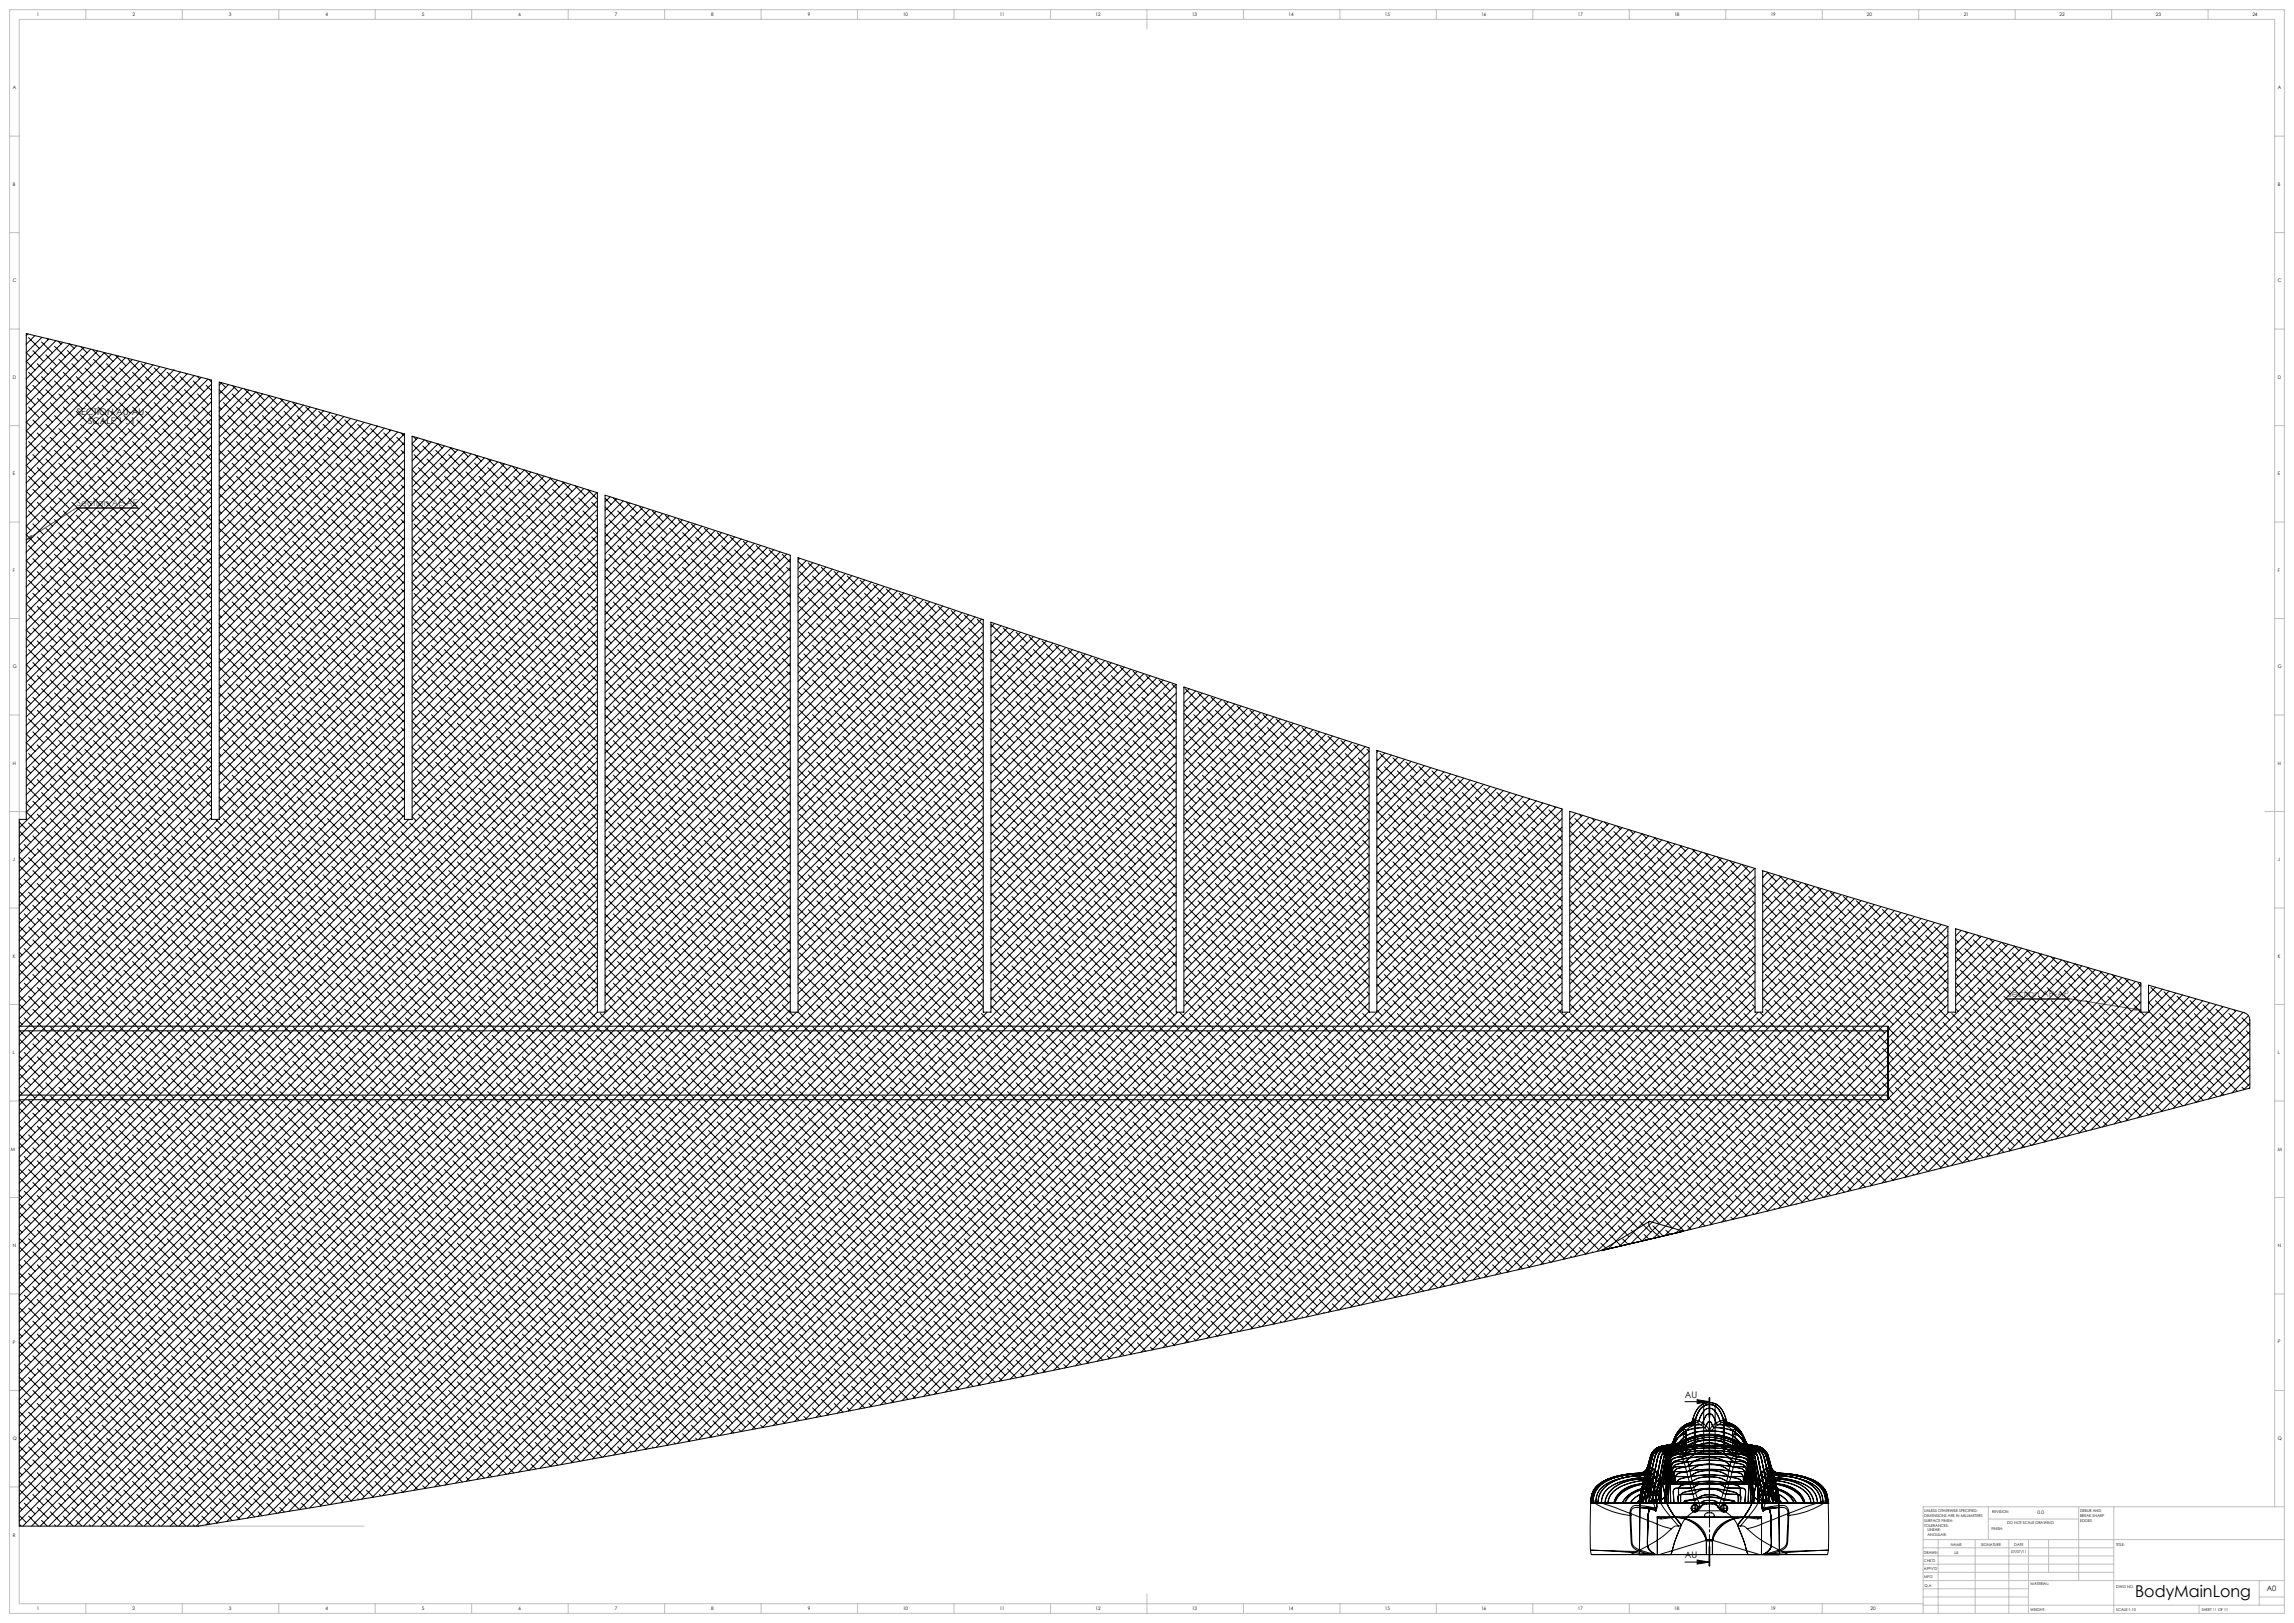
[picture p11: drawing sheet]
<svg xmlns="http://www.w3.org/2000/svg" width="1189mm" height="841mm" viewBox="0 0 1189 841" stroke-linecap="round" stroke-linejoin="round" font-family="sans-serif">
<defs><g id="words">
<text font-size="8.5" x="1107" y="828">BodyMainLong</text>
<g font-size="4.7">
<text x="40" y="215">SECTION AU-AU</text>
<text x="46" y="220">SCALE 1 : 1</text>
<text x="873" y="724">AU</text>
<text x="873" y="807">AU</text>
</g>
<g font-size="4.7" fill="#f00">
<text x="40" y="262">Section AE-AE</text>
<text x="1040" y="517">Section AP-AP</text>
</g>
<text font-size="3.9" x="1175" y="825">A0</text>
<g font-size="2.5">
<text x="19" y="8">1</text>
<text x="69" y="8">2</text>
<text x="119" y="8">3</text>
<text x="169" y="8">4</text>
<text x="219" y="8">5</text>
<text x="269" y="8">6</text>
<text x="319" y="8">7</text>
<text x="369" y="8">8</text>
<text x="419" y="8">9</text>
<text x="468" y="8">10</text>
<text x="518" y="8">11</text>
<text x="568" y="8">12</text>
<text x="618" y="8">13</text>
<text x="668" y="8">14</text>
<text x="718" y="8">15</text>
<text x="768" y="8">16</text>
<text x="818" y="8">17</text>
<text x="868" y="8">18</text>
<text x="918" y="8">19</text>
<text x="968" y="8">20</text>
<text x="1018" y="8">21</text>
<text x="1067" y="8">22</text>
<text x="1117" y="8">23</text>
<text x="1167" y="8">24</text>
<text x="7" y="46">A</text>
<text x="1181" y="46">A</text>
<text x="7" y="96">B</text>
<text x="1181" y="96">B</text>
<text x="7" y="146">C</text>
<text x="1181" y="146">C</text>
<text x="7" y="196">D</text>
<text x="1181" y="196">D</text>
<text x="7" y="246">E</text>
<text x="1181" y="246">E</text>
<text x="7" y="296">F</text>
<text x="1181" y="296">F</text>
<text x="7" y="346">G</text>
<text x="1181" y="346">G</text>
<text x="7" y="396">H</text>
<text x="1181" y="396">H</text>
<text x="7" y="446">J</text>
<text x="1181" y="446">J</text>
<text x="7" y="496">K</text>
<text x="1181" y="496">K</text>
<text x="7" y="546">L</text>
<text x="1181" y="546">L</text>
<text x="6" y="596">M</text>
<text x="1181" y="596">M</text>
<text x="7" y="646">N</text>
<text x="1181" y="646">N</text>
<text x="7" y="696">P</text>
<text x="1181" y="696">P</text>
<text x="7" y="746">Q</text>
<text x="1181" y="746">Q</text>
<text x="1056" y="785">0.0</text>
<text x="7" y="796">R</text>
<text x="19" y="834">1</text>
<text x="69" y="834">2</text>
<text x="119" y="834">3</text>
<text x="169" y="834">4</text>
<text x="219" y="834">5</text>
<text x="269" y="834">6</text>
<text x="319" y="834">7</text>
<text x="369" y="834">8</text>
<text x="419" y="834">9</text>
<text x="468" y="834">10</text>
<text x="518" y="834">11</text>
<text x="568" y="834">12</text>
<text x="618" y="834">13</text>
<text x="668" y="834">14</text>
<text x="718" y="834">15</text>
<text x="768" y="834">16</text>
<text x="818" y="834">17</text>
<text x="868" y="834">18</text>
<text x="918" y="834">19</text>
<text x="970" y="834">20</text>
</g>
<g font-size="2">
<text x="997" y="784">UNLESS OTHERWISE SPECIFIED:</text>
<text x="1033" y="784">REVISION</text>
<text x="1078" y="783">DEBUR AND</text>
<text x="1078" y="786">BREAK SHARP</text>
<text x="997" y="786">DIMENSIONS ARE IN MILLIMETERS</text>
<text x="997" y="789">SURFACE FINISH:</text>
<text x="997" y="791">TOLERANCES:</text>
<text x="1040" y="790">DO NOT SCALE DRAWING</text>
<text x="1078" y="788">EDGES</text>
<text x="999" y="794">LINEAR:</text>
<text x="999" y="796">ANGULAR:</text>
<text x="1032" y="793">FINISH:</text>
<text x="1011" y="801">NAME</text>
<text x="1027" y="801">SIGNATURE</text>
<text x="1044" y="801">DATE</text>
<text x="1097" y="801">TITLE:</text>
<text x="997" y="805">DRAWN</text>
<text x="997" y="809">CHK'D</text>
<text x="1013" y="805">JJL</text>
<text x="1042" y="805">07/07/11</text>
<text x="997" y="813">APPV'D</text>
<text x="997" y="818">MFG</text>
<text x="1052" y="822">MATERIAL:</text>
<text x="997" y="822">Q.A</text>
<text x="1097" y="823">DWG NO.</text>
<text x="1052" y="835">WEIGHT:</text>
<text x="1097" y="835">SCALE:1:10</text>
<text x="1141" y="835">SHEET 11 OF 11</text>
</g>
</g></defs>
<path d="M873 726h13M880 725l6 1-6 1zM886 724v10zM886 724v10M878 782h1M878 781v1M893 782h1M894 781v1M873 809h13M880 808l6 1-6 1zM886 801v10" fill="none" stroke="#000" stroke-width=".52"/>
<path d="M14 280l2-2h1zM71 263h-31l-26 17M1040 518h32l38 5M1106 522l4 1h-4z" fill="none" stroke="#f00" stroke-width=".52"/>
<path d="M878 782h-2M879 781v-2M879 782v2M879 782h2M893 782h-2M894 781v-2M894 782v2M894 782h2" fill="none" stroke="#000" stroke-width=".52" stroke-dasharray="15.2 1.3 1.3 1.3"/>
<path d="M886 811v-87" fill="none" stroke="#000" stroke-width=".52" stroke-dasharray="6.3 1.3 1.3 1.3" stroke-dashoffset=".3"/>
<g fill="none" stroke="#c0c0c0" stroke-width=".52">
<path d="M5 5h1179v831h-1179zM44 5v5M94 5v5M144 5v5M194 5v5M244 5v5M294 5v5M344 5v5M394 5v5M444 5v5M494 5v5M544 5v5"/>
<path d="M594 5v10M644 5v5M694 5v5M744 5v5M794 5v5M844 5v5M894 5v5M944 5v5M994 5v5M1044 5v5M1094 5v5M1144 5v5"/>
<path d="M5 71h5M1179 71h5M5 121h5M1179 121h5M5 171h5M1179 171h5M5 221h5M1179 221h5M5 271h5M1179 271h5M5 321h5M1179 321h5"/>
<path d="M5 371h5M1179 371h5M5 421h10M1174 421h10M5 471h5M1179 471h5M5 521h5M1179 521h5M5 571h5M1179 571h5M5 621h5M1179 621h5"/>
<path d="M5 671h5M1179 671h5M5 721h5M1179 721h5M5 771h5M86 791h103M997 798h187M1005 798v38M1024 798v38M1031 781v17M1031 787h46M1041 798v38"/>
<path d="M1051 798v38M1062 798v17M1077 781v38M1096 781v55M1179 781v-771h-1169v821h987M1184 781h-187v55M997 815h99M997 811h99M997 806h99M997 802h99M997 819h187M1171 819v13"/>
<path d="M44 831v5M94 831v5M144 831v5M194 831v5M244 831v5M294 831v5M344 831v5M394 831v5M444 831v5M494 831v5M544 831v5M594 826v10"/>
<path d="M644 831v5M694 831v5M744 831v5M794 831v5M844 831v5M894 831v5M944 831v5M997 832h187M997 828h54M997 823h54M1140 832v4M1171 828h13"/>
</g>
<path d="M880 808l6 1-6 1zM880 725l6 1-6 1z" fill="#000"/>
<path d="M14 280l2-2h1zM1106 522l4 1h-4z" fill="#f00"/>
<g fill="none" stroke="#000" stroke-width=".52">
<path d="M14 173v1M15 175l5 6M18 174l-4 4M22 177l5 6M22 175l-8 8 2 2M24 175l1 1M25 176l-11 11M28 179l6 6M29 177l-15 15M30 177l2 1M33 177l-19 19M36 178l2 3"/>
<path d="M36 178l-22 23 2 2M40 179l-26 26M42 180l3 3M14 196h.1M14 187l4 5M15 193l5 6M17 200l6 5M17 182l6 5M19 188l6 6M22 195l5 6M24 184l5 6M26 191l6 5"/>
<path d="M28 197l6 6M31 186l5 6M33 193l5 6M35 200l6 5M35 182l6 5M37 188l6 6M40 195l5 6M42 184l5 6M43 180l-29 30M44 191l6 5M46 197l6 6M47 181l-33 33"/>
<path d="M48 181l4 4M48 186l6 6M51 182l-37 37M51 193l5 6M53 200l6 5M54 183l5 4M54 183l-40 40 4 5M55 188l6 6M57 195l6 6M58 184l-44 44M60 184l5 6M61 184l-47 48"/>
<path d="M62 191l6 5M64 197l6 6M65 185l-51 52M66 186l6 6M69 186l-55 55 4 5M69 193l5 6M71 200l6 5M72 187l-58 59M73 188l6 6M75 195l6 6M76 188l-62 62M79 189l-65 66"/>
<path d="M80 191l6 5M82 197l6 6M83 190l-69 69M86 191l-72 73M87 193l5 6M89 200l6 5M90 192h.1M90 192l-76 76M93 195l6 6M94 193l-80 80 2 2M96 193l1 1M97 194l-83 83"/>
<path d="M100 197l6 6M101 195l-87 87M102 195l1 1M104 196l-90 90M107 200l3 2M108 196l-94 95 2 2M108 197l2 1M110 199l-96 96M114 198l3 3M115 198l-1 2M118 199l-4 5M121 200l3 3"/>
<path d="M14 219l2 2M14 214h.1M14 205l4 5M15 211l5 5M17 218l6 5M19 206l6 6M22 213l5 6M24 220l5 5M24 202l5 6M26 209l6 5M28 215l6 6M31 204l5 6"/>
<path d="M33 211l5 5M35 218l6 5M37 206l6 6M40 213l5 6M42 220l5 5M42 202l5 6M44 209l6 5M46 215l6 6M48 204l6 6M51 211l5 5M53 218l6 5M55 206l6 6"/>
<path d="M57 213l6 6M60 220l5 5M60 202l5 6M62 209l6 5M64 215l6 6M66 204l6 6M69 211l5 5M71 218l6 5M73 206l6 6M75 213l6 6M78 220l5 5M78 202l5 6"/>
<path d="M80 209l6 5M82 215l6 6M84 204l6 6M87 211l5 5M89 218l6 5M91 206l6 6M93 213l6 6M96 220l5 5M96 202l5 6M98 209l5 5M100 215l6 6M102 204l6 6"/>
<path d="M105 211l5 5M107 218l3 2M109 206l1 1M110 204l-96 96M110 208l-96 96M110 213l-96 96M110 217l-96 96 4 5M114 220l5 5M114 215l3 4M114 211l1 1M114 202l5 6M116 209l5 5"/>
<path d="M118 215l6 6M120 204l6 6M122 200l-8 9M123 211l5 5M125 218l5 5M126 201l-12 12M127 201l3 4M127 206l6 6M129 202l-15 16M129 213l6 6M132 220l5 5M133 203l-19 19"/>
<path d="M133 203l4 5M134 209l5 5M136 215l6 6M136 204l-22 23M139 205l5 5M140 205l-26 26M141 211l5 5M143 218l5 5M143 206l-29 30M145 207l6 5M147 207l-33 33M147 213l6 6"/>
<path d="M150 220l5 5M150 208l-36 37M152 209l5 5M154 209l-40 40M154 215l6 6M157 210l-43 43M158 211l6 5M161 211l-47 47M161 218l5 5M164 212l-50 50M165 213l6 6M167 220l6 5"/>
<path d="M168 213l-54 54M171 214l-57 57M172 215l6 6M175 215l-61 61M178 216l-64 64M179 218l5 5M182 217l-68 68M185 218l-71 71M185 220l6 5M189 219l-75 75M192 220l-78 78M14 237l2 2"/>
<path d="M14 232h.1M15 229l5 5M17 236l6 5M19 224l6 6M22 231l5 6M24 238l5 5M26 227l6 5M28 233l6 6M31 222l5 6M33 229l5 5M35 236l6 5M37 224l6 6"/>
<path d="M40 231l5 6M42 238l5 5M44 227l6 5M46 233l6 6M48 222l6 6M51 229l5 5M53 236l6 5M55 224l6 6M57 231l6 6M60 238l5 5M62 227l6 5M64 233l6 6"/>
<path d="M66 222l6 6M69 229l5 5M71 236l6 5M73 224l6 6M75 231l6 6M78 238l5 5M80 227l6 5M82 233l6 6M84 222l6 6M87 229l5 5M89 236l6 5M91 224l6 6"/>
<path d="M93 231l6 6M96 238l5 5M98 227l5 5M100 233l6 6M102 222l6 6M105 229l5 5M107 236l3 2M109 224l1 1M110 222l-96 96M110 226l-96 96M110 231l-96 96M110 235l-96 96 4 4"/>
<path d="M110 240l-96 96M114 238l5 5M114 233l3 4M114 229l1 1M116 227l5 5M118 233l6 6M120 222l6 6M123 229l5 5M125 236l5 5M127 224l6 6M129 231l6 6M132 238l5 5"/>
<path d="M134 227l5 5M136 233l6 6M138 222l6 6M141 229l5 5M143 236l5 5M145 224l6 6M147 231l6 6M150 238l5 5M152 227l5 5M154 233l6 6M156 222l6 6M158 229l6 5"/>
<path d="M161 236l5 5M163 224l6 6M165 231l6 6M167 238l6 5M170 227l5 5M172 233l6 6M174 222l6 6M176 229l6 5M179 236l5 5M181 224l6 6M183 231l6 6M185 238l6 5"/>
<path d="M188 227l5 5M190 233l6 6M192 222l6 6M194 229l6 5M195 221h1M196 221l-82 82M197 236l5 5M199 224l6 6M199 222l-85 85M201 231l6 6M202 223h.1M203 223l-89 89"/>
<path d="M203 238l6 5M206 227l4 4M206 224l-92 92M208 233l2 2M208 224l1 1M210 225l-96 96M210 225l-96-27v227h-4v-228l-96-24v252h-4v366h93l126-21 189-35 125-24 126-27 125-28 186-44 186-48v-35a4 4 0 0 0-3-4l-49-14v13h-4M210 225v200h4v-199l96 29v269M210 229l-96 96M210 234l-96 96M210 238l-96 96M214 230l4 4"/>
<path d="M214 226l2 2M215 236l5 5M217 227l-3 3M219 231l6 6M220 228l-6 6M221 228l1 2M221 238l6 5M223 229l-9 10M226 233l5 6M229 232l-2-2-13 13M230 231l-16 17M233 236l5 5"/>
<path d="M233 232l3 2M234 232l-20 20M237 233l-23 24M239 238l6 5M240 234l3 3M241 234l-27 27M244 235l-30 31M246 236l3 3M248 236l-34 34M251 237l-37 38M253 238l3 3M255 238l-41 41"/>
<path d="M258 239l-44 45M259 240l4 3M14 259l4 5M14 255l2 2M15 247l5 5M17 254l6 5M19 242l6 6M22 249l5 6M24 256l5 5M26 245l6 5M28 251l6 6M31 258l5 6"/>
<path d="M31 240l5 6M33 247l5 5M35 254l6 5M37 242l6 6M40 249l5 6M42 256l5 5M44 245l6 5M46 251l6 6M48 258l6 6M48 240l6 6M51 247l5 5M53 254l6 5"/>
<path d="M55 242l6 6M57 249l6 6M60 256l5 5M62 245l6 5M64 251l6 6M66 258l6 6M66 240l6 6M69 247l5 5M71 254l6 5M73 242l6 6M75 249l6 6M78 256l5 5"/>
<path d="M80 245l6 5M82 251l6 6M84 258l6 6M84 240l6 6M87 247l5 5M89 254l6 5M91 242l6 6M93 249l6 6M96 256l5 5M98 245l5 5M100 251l6 6M102 258l6 6"/>
<path d="M102 240l6 6M105 247l5 5M107 254l3 2M109 242l1 1M110 244l-96 96M110 249l-96 96M110 253l-96 96M110 258l-96 95M114 256l5 5M114 251l3 4M114 247l1 1M116 245l5 5"/>
<path d="M118 251l6 6M120 258l6 6M120 240l6 6M123 247l5 5M125 254l5 5M127 242l6 6M129 249l6 6M132 256l5 5M134 245l5 5M136 251l6 6M138 258l6 6M138 240l6 6"/>
<path d="M141 247l5 5M143 254l5 5M145 242l6 6M147 249l6 6M150 256l5 5M152 245l5 5M154 251l6 6M156 258l6 6M156 240l6 6M158 247l6 5M161 254l5 5M163 242l6 6"/>
<path d="M165 249l6 6M167 256l6 5M170 245l5 5M172 251l6 6M174 258l6 6M174 240l6 6M176 247l6 5M179 254l5 5M181 242l6 6M183 249l6 6M185 256l6 5M188 245l5 5"/>
<path d="M190 251l6 6M192 258l6 6M192 240l6 6M194 247l6 5M197 254l5 5M199 242l6 6M201 249l6 6M203 256l6 5M206 245l4 4M208 251l2 2M210 243l-96 96M210 247l-96 96"/>
<path d="M210 252l-96 96M210 256l-96 96M214 248l4 4M214 244l2 2M215 254l5 5M217 242l5 6M219 249l6 6M221 256l6 5M224 245l5 5M226 251l5 6M228 258l6 6M228 240l6 6"/>
<path d="M230 247l6 5M233 254l5 5M235 242l5 6M237 249l6 6M239 256l6 5M242 245l5 5M244 251l5 6M246 258l6 6M246 240l6 6M248 247l6 5M251 254l5 5M253 242l5 6"/>
<path d="M255 249l6 6M257 256l6 5M260 245l5 5M261 240l-47 48M262 251l5 6M264 258l6 6M265 241l-51 52M266 242l4 4M266 247l6 5M268 242l-54 55M268 254l6 5M272 244l-58 58"/>
<path d="M272 244l4 4M273 249l6 6M275 245l-61 61M275 256l6 5M280 251l5 6M282 258l6 6M282 247l-68 68M283 250l-4-4-65 65M285 248l5 4M286 248l-72 72M286 254l6 5M289 249l-75 75"/>
<path d="M292 250l5 5M292 250l-78 79M293 256l6 5M296 251l-82 82M298 252l5 5M299 252l-85 86M300 258l6 6M303 253l-89 89M305 254l5 5M306 254l-92 93M309 255l-95 96M310 260l-96 96"/>
<path d="M314 258l3 3M316 257l-2 3M318 258l5 6M320 258l-6 7M323 260l-9 9M14 277l4 5M15 265l5 5M17 271l6 6M19 278l6 6M19 260l6 6M22 267l5 6M24 274l5 5"/>
<path d="M26 263l6 5M28 269l6 6M31 276l5 6M33 265l5 5M35 271l6 6M37 278l6 6M37 260l6 6M40 267l5 6M42 274l5 5M44 263l6 5M46 269l6 6M48 276l6 6"/>
<path d="M51 265l5 5M53 271l6 6M55 278l6 6M55 260l6 6M57 267l6 6M60 274l5 5M62 263l6 5M64 269l6 6M66 276l6 6M69 265l5 5M71 271l6 6M73 278l6 6"/>
<path d="M73 260l6 6M75 267l6 6M78 274l5 5M80 263l6 5M82 269l6 6M84 276l6 6M87 265l5 5M89 271l6 6M91 278l6 6M91 260l6 6M93 267l6 6M96 274l5 5"/>
<path d="M98 263l5 5M100 269l6 6M102 276l6 6M105 265l5 5M107 271l3 3M109 278l1 1M109 260l1 1M110 262l-96 96M110 266l-96 96 2 3M110 271l-96 96M110 275l-96 96M110 280l-96 96"/>
<path d="M114 274l5 5M114 269l3 4M114 265l1 1M116 263l5 5M118 269l6 6M120 276l6 6M123 265l5 5M125 271l5 6M127 278l6 6M127 260l6 6M129 267l6 6M132 274l5 5"/>
<path d="M134 263l5 5M136 269l6 6M138 276l6 6M141 265l5 5M143 271l5 6M145 278l6 6M145 260l6 6M147 267l6 6M150 274l5 5M152 263l5 5M154 269l6 6M156 276l6 6"/>
<path d="M158 265l6 5M161 271l5 6M163 278l6 6M163 260l6 6M165 267l6 6M167 274l6 5M170 263l5 5M172 269l6 6M174 276l6 6M176 265l6 5M179 271l5 6M181 278l6 6"/>
<path d="M181 260l6 6M183 267l6 6M185 274l6 5M188 263l5 5M190 269l6 6M192 276l6 6M194 265l6 5M197 271l5 6M199 278l6 6M199 260l6 6M201 267l6 6M203 274l6 5"/>
<path d="M206 263l4 4M208 269l2 2M210 261l-96 96M210 265l-96 96M210 270l-96 96M210 274l-96 96M210 279l-96 96M214 279l2 3M214 266l4 4M214 262l2 2M215 271l5 6M217 278l5 6"/>
<path d="M217 260l5 6M219 267l6 6M221 274l6 5M224 263l5 5M226 269l5 6M228 276l6 6M230 265l6 5M233 271l5 6M235 278l5 6M235 260l5 6M237 267l6 6M239 274l6 5"/>
<path d="M242 263l5 5M244 269l5 6M246 276l6 6M248 265l6 5M251 271l5 6M253 278l5 6M253 260l5 6M255 267l6 6M257 274l6 5M260 263l5 5M262 269l5 6M264 276l6 6"/>
<path d="M266 265l6 5M268 271l6 6M271 278l5 6M271 260l5 6M273 267l6 6M275 274l6 5M277 263l6 5M280 269l5 6M282 276l6 6M284 265l6 5M286 271l6 6M289 278l5 6"/>
<path d="M289 260l5 6M291 267l6 6M293 274l6 5M295 263l6 5M298 269l5 6M300 276l6 6M302 265l6 5M304 271l6 6M307 278l3 3M307 260l3 3M309 267l1 1M310 264l-96 96"/>
<path d="M310 269l-96 96M310 273l-96 96M310 278l-96 95M314 276l3 3M314 272l1 1M314 263l5 5M316 269l5 6M318 276l5 6M320 265l6 5M322 271l6 6M325 278l5 6M325 260l5 6"/>
<path d="M326 261l-12 13M327 267l5 6M329 274l6 5M330 262l-16 16M331 263l6 5M333 263l-19 19M334 269l5 6M336 276l5 6M337 264l-23 23M338 265l6 5M340 265l-26 26M340 271l6 6"/>
<path d="M343 278l5 6M343 266l-29 30M345 267l5 6M347 267l-33 33M347 274l6 5M350 268l-36 37M352 269l5 6M354 269l-40 40M354 276l5 6M357 270l-43 44M358 271l6 6M360 272l-46 46"/>
<path d="M361 278l5 6M364 273l-50 50M365 274l6 5M367 274l-53 53M371 275l-57 57M372 276l5 6M374 276l-60 60M377 277l-63 64M378 278l6 6M381 278l-67 67M384 279l-70 71M14 295l4 5"/>
<path d="M14 286h.1M15 283l5 5M17 289l6 6M19 296l6 6M22 285l5 6M24 292l5 5M26 298l6 6M26 280l6 6M28 287l6 6M31 294l5 6M33 283l5 5M35 289l6 6"/>
<path d="M37 296l6 6M40 285l5 6M42 292l5 5M44 298l6 6M44 280l6 6M46 287l6 6M48 294l6 6M51 283l5 5M53 289l6 6M55 296l6 6M57 285l6 6M60 292l5 5"/>
<path d="M62 298l6 6M62 280l6 6M64 287l6 6M66 294l6 6M69 283l5 5M71 289l6 6M73 296l6 6M75 285l6 6M78 292l5 5M80 298l6 6M80 280l6 6M82 287l6 6"/>
<path d="M84 294l6 6M87 283l5 5M89 289l6 6M91 296l6 6M93 285l6 6M96 292l5 5M98 298l5 6M98 280l5 6M100 287l6 6M102 294l6 6M105 283l5 5M107 289l3 3"/>
<path d="M109 296l1 1M110 284l-96 96 2 3M110 289l-96 96M110 293l-96 96M110 298l-96 96M114 292l5 5M114 287l3 4M114 283l1 1M116 298l5 6M116 280l5 6M118 287l6 6M120 294l6 6"/>
<path d="M123 283l5 5M125 289l5 6M127 296l6 6M129 285l6 6M132 292l5 5M134 298l5 6M134 280l5 6M136 287l6 6M138 294l6 6M141 283l5 5M143 289l5 6M145 296l6 6"/>
<path d="M147 285l6 6M150 292l5 5M152 298l5 6M152 280l5 6M154 287l6 6M156 294l6 6M158 283l6 5M161 289l5 6M163 296l6 6M165 285l6 6M167 292l6 5M170 298l5 6"/>
<path d="M170 280l5 6M172 287l6 6M174 294l6 6M176 283l6 5M179 289l5 6M181 296l6 6M183 285l6 6M185 292l6 5M188 298l5 6M188 280l5 6M190 287l6 6M192 294l6 6"/>
<path d="M194 283l6 5M197 289l5 6M199 296l6 6M201 285l6 6M203 292l6 5M206 298l4 4M206 280l4 4M208 287l2 2M210 283l-96 96M210 288l-96 96M210 292l-96 96M210 297l-96 96"/>
<path d="M214 297l2 3M214 284l4 4M215 289l5 6M217 296l5 6M219 285l6 6M221 292l6 5M224 298l5 6M224 280l5 6M226 287l5 6M228 294l6 6M230 283l6 5M233 289l5 6"/>
<path d="M235 296l5 6M237 285l6 6M239 292l6 5M242 298l5 6M242 280l5 6M244 287l5 6M246 294l6 6M248 283l6 5M251 289l5 6M253 296l5 6M255 285l6 6M257 292l6 5"/>
<path d="M260 298l5 6M260 280l5 6M262 287l5 6M264 294l6 6M266 283l6 5M268 289l6 6M271 296l5 6M273 285l6 6M275 292l6 5M277 298l6 6M277 280l6 6M280 287l5 6"/>
<path d="M282 294l6 6M284 283l6 5M286 289l6 6M289 296l5 6M291 285l6 6M293 292l6 5M295 298l6 6M295 280l6 6M298 287l5 6M300 294l6 6M302 283l6 5M304 289l6 6"/>
<path d="M307 296l3 3M309 285l1 1M310 282l-96 96M310 287l-96 95M310 291l-96 96M310 295l-96 96M310 300l-96 96M314 299l5 5M314 294l3 3M314 290l1 1M314 281l5 5M316 287l5 6"/>
<path d="M318 294l5 6M320 283l6 5M322 289l6 6M325 296l5 6M327 285l5 6M329 292l6 5M331 298l6 6M331 280l6 6M334 287l5 6M336 294l5 6M338 283l6 5M340 289l6 6"/>
<path d="M343 296l5 6M345 285l5 6M347 292l6 5M349 298l6 6M349 280l6 6M352 287l5 6M354 294l5 6M356 283l6 5M358 289l6 6M361 296l5 6M363 285l5 6M365 292l6 5"/>
<path d="M367 298l6 6M367 280l6 6M370 287l5 6M372 294l5 6M374 283l6 5M376 289l6 6M378 296l6 6M381 285l5 6M383 292l6 5M385 298l6 6M385 280l6 6M387 287l6 6"/>
<path d="M388 280l-74 74M390 294l5 6M391 282l-77 77M392 283l6 5M394 289l6 6M394 283l-80 80M396 296l6 6M398 284l-84 84M399 285l5 6M401 292l6 5M401 285l-87 87M403 298l6 6"/>
<path d="M404 286l-90 91M405 287l5 4M408 294l2 2M408 287l-94 94M410 290l-96 96M410 294l-96 96M410 299l-96 96M414 291l4 4M414 296l6 6M415 289l-1 1M418 290l-4 5M419 292l6 5"/>
<path d="M421 298l6 6M421 292l-7 7M425 293l-11 11M426 294l5 6M428 294l-14 14M431 295l-17 18M432 296l6 6M435 296l-21 21M438 297l-24 25M439 298l6 6M442 298l-28 28M445 299l-31 32"/>
<path d="M14 304h.1M14 308l2 3M15 319l5 5M15 301l5 5M17 307l6 6M19 314l6 6M22 303l5 6M24 310l5 5M26 316l6 6M28 305l6 6M31 312l5 6M33 319l5 5"/>
<path d="M33 301l5 5M35 307l6 6M37 314l6 6M40 303l5 6M42 310l5 5M44 316l6 6M46 305l6 6M48 312l6 6M51 319l5 5M51 301l5 5M53 307l6 6M55 314l6 6"/>
<path d="M57 303l6 6M60 310l5 5M62 316l6 6M64 305l6 6M66 312l6 6M69 319l5 5M69 301l5 5M71 307l6 6M73 314l6 6M75 303l6 6M78 310l5 5M80 316l6 6"/>
<path d="M82 305l6 6M84 312l6 6M87 319l5 5M87 301l5 5M89 307l6 6M91 314l6 6M93 303l6 6M96 310l5 5M98 316l5 6M100 305l6 6M102 312l6 6M105 319l5 5"/>
<path d="M105 301l5 5M107 307l3 3M109 314l1 1M110 302l-96 96M110 307l-96 96 4 4M110 311l-96 96M110 316l-96 96M114 319l1 1M114 310l5 5M114 305l3 4M114 301l1 1M116 316l5 6"/>
<path d="M118 305l6 6M120 312l6 6M123 319l5 5M123 301l5 5M125 307l5 6M127 314l6 6M129 303l6 6M132 310l5 5M134 316l5 6M136 305l6 6M138 312l6 6M141 319l5 5"/>
<path d="M141 301l5 5M143 307l5 6M145 314l6 6M147 303l6 6M150 310l5 5M152 316l5 6M154 305l6 6M156 312l6 6M158 319l6 5M158 301l6 5M161 307l5 6M163 314l6 6"/>
<path d="M165 303l6 6M167 310l6 5M170 316l5 6M172 305l6 6M174 312l6 6M176 319l6 5M176 301l6 5M179 307l5 6M181 314l6 6M183 303l6 6M185 310l6 5M188 316l5 6"/>
<path d="M190 305l6 6M192 312l6 6M194 319l6 5M194 301l6 5M197 307l5 6M199 314l6 6M201 303l6 6M203 310l6 5M206 316l4 4M208 305l2 2M210 301l-96 96M210 306l-96 96"/>
<path d="M210 310l-96 96M210 315l-96 96M210 319l-96 96M214 320l4 4M214 315l2 3M214 302l4 4M215 307l5 6M217 314l5 6M219 303l6 6M221 310l6 5M224 316l5 6M226 305l5 6"/>
<path d="M228 312l6 6M230 319l6 5M230 301l6 5M233 307l5 6M235 314l5 6M237 303l6 6M239 310l6 5M242 316l5 6M244 305l5 6M246 312l6 6M248 319l6 5M248 301l6 5"/>
<path d="M251 307l5 6M253 314l5 6M255 303l6 6M257 310l6 5M260 316l5 6M262 305l5 6M264 312l6 6M266 319l6 5M266 301l6 5M268 307l6 6M271 314l5 6M273 303l6 6"/>
<path d="M275 310l6 5M277 316l6 6M280 305l5 6M282 312l6 6M284 319l6 5M284 301l6 5M286 307l6 6M289 314l5 6M291 303l6 6M293 310l6 5M295 316l6 6M298 305l5 6"/>
<path d="M300 312l6 6M302 319l6 5M302 301l6 5M304 307l6 6M307 314l3 3M309 303l1 1M310 304l-96 96M310 309l-96 96M310 313l-96 96M310 318l-96 96M314 317l5 5M314 312l3 3"/>
<path d="M314 308l1 1M316 305l5 6M318 312l5 6M320 319l6 5M320 301l6 5M322 307l6 6M325 314l5 6M327 303l5 6M329 310l6 5M331 316l6 6M334 305l5 6M336 312l5 6"/>
<path d="M338 319l6 5M338 301l6 5M340 307l6 6M343 314l5 6M345 303l5 6M347 310l6 5M349 316l6 6M352 305l5 6M354 312l5 6M356 319l6 5M356 301l6 5M358 307l6 6"/>
<path d="M361 314l5 6M363 303l5 6M365 310l6 5M367 316l6 6M370 305l5 6M372 312l5 6M374 319l6 5M374 301l6 5M376 307l6 6M378 314l6 6M381 303l5 6M383 310l6 5"/>
<path d="M385 316l6 6M387 305l6 6M390 312l5 6M392 319l6 5M392 301l6 5M394 307l6 6M396 314l6 6M399 303l5 6M401 310l6 5M403 316l6 6M405 305l5 4M408 312l2 2"/>
<path d="M410 303l-96 96M410 308l-96 96M410 312l-96 96M410 317l-96 96M414 309l4 4M414 304l2 2M414 314l6 6M417 303l5 6M419 310l6 5M421 316l6 6M423 305l6 6M426 312l5 6"/>
<path d="M428 319l5 5M428 301l5 5M430 307l6 6M432 314l6 6M435 303l5 6M437 310l5 5M439 316l6 6M441 305l6 6M444 312l5 6M446 319l5 5M446 301l5 5M448 307l6 6"/>
<path d="M448 301l-34 34M450 314l6 6M452 302l-38 38M453 303l5 6M455 310l5 5M455 303l-41 41M457 316l6 6M458 304l-44 45M459 305l6 6M462 312l5 6M462 305l-48 48M464 319l5 5"/>
<path d="M465 306l-51 52M466 307l6 6M468 314l6 6M468 307l-54 55M472 308l-58 59M473 310l5 5M475 316l6 6M475 310l-61 61M479 311l-65 65M480 312l5 6M482 319l5 5M482 312l-68 68"/>
<path d="M485 313l-71 72M486 314l6 6M489 314l-75 75M492 315l-78 79M493 316l6 6M495 316l-81 82M499 317l-85 85M500 319l5 5M502 319l-88 88M505 320l-91 91M14 340h.1M14 326l2 3"/>
<path d="M14 322h.1M15 337l5 5M17 325l6 6M19 332l6 6M22 339l5 5M22 321l5 6M24 328l5 5M26 334l6 6M28 323l6 6M31 330l5 5M33 337l5 5M35 325l6 6"/>
<path d="M37 332l6 6M40 339l5 5M40 321l5 6M42 328l5 5M44 334l6 6M46 323l6 6M48 330l6 5M51 337l5 5M53 325l6 6M55 332l6 6M57 339l6 5M57 321l6 6"/>
<path d="M60 328l5 5M62 334l6 6M64 323l6 6M66 330l6 5M69 337l5 5M71 325l6 6M73 332l6 6M75 339l6 5M75 321l6 6M78 328l5 5M80 334l6 6M82 323l6 6"/>
<path d="M84 330l6 5M87 337l5 5M89 325l6 6M91 332l6 6M93 339l6 5M93 321l6 6M96 328l5 5M98 334l5 6M100 323l6 6M102 330l6 5M105 337l5 5M107 325l3 3"/>
<path d="M109 332l1 1M110 320l-96 96M110 325l-96 96 4 4M110 329l-100 100M110 334l-100 99M110 338l-100 100M114 337l1 1M114 328l5 5M114 323l3 4M116 334l5 6M118 323l6 6M120 330l6 5"/>
<path d="M123 337l5 5M125 325l5 6M127 332l6 6M129 339l6 5M129 321l6 6M132 328l5 5M134 334l5 6M136 323l6 6M138 330l6 5M141 337l5 5M143 325l5 6M145 332l6 6"/>
<path d="M147 339l6 5M147 321l6 6M150 328l5 5M152 334l5 6M154 323l6 6M156 330l6 5M158 337l6 5M161 325l5 6M163 332l6 6M165 339l6 5M165 321l6 6M167 328l6 5"/>
<path d="M170 334l5 6M172 323l6 6M174 330l6 5M176 337l6 5M179 325l5 6M181 332l6 6M183 339l6 5M183 321l6 6M185 328l6 5M188 334l5 6M190 323l6 6M192 330l6 5"/>
<path d="M194 337l6 5M197 325l5 6M199 332l6 6M201 339l6 5M201 321l6 6M203 328l6 5M206 334l4 4M208 323l2 2M210 324l-96 96M210 328l-96 96M210 333l-200 199M210 337l-200 200"/>
<path d="M214 338l4 4M214 333l2 2M215 325l5 6M217 332l5 6M219 339l6 5M219 321l6 6M221 328l6 5M224 334l5 6M226 323l5 6M228 330l6 5M230 337l6 5M233 325l5 6"/>
<path d="M235 332l5 6M237 339l6 5M237 321l6 6M239 328l6 5M242 334l5 6M244 323l5 6M246 330l6 5M248 337l6 5M251 325l5 6M253 332l5 6M255 339l6 5M255 321l6 6"/>
<path d="M257 328l6 5M260 334l5 6M262 323l5 6M264 330l6 5M266 337l6 5M268 325l6 6M271 332l5 6M273 339l6 5M273 321l6 6M275 328l6 5M277 334l6 6M280 323l5 6"/>
<path d="M282 330l6 5M284 337l6 5M286 325l6 6M289 332l5 6M291 339l6 5M291 321l6 6M293 328l6 5M295 334l6 6M298 323l5 6M300 330l6 5M302 337l6 5M304 325l6 6"/>
<path d="M307 332l3 3M309 339l1 1M309 321l1 1M310 322l-96 96M310 327l-96 96M310 331l-300 300M310 336l-300 300M314 335l5 5M314 330l3 3M314 326l1 1M316 323l5 6M318 330l5 5"/>
<path d="M320 337l6 5M322 325l6 6M325 332l5 6M327 339l5 5M327 321l5 6M329 328l6 5M331 334l6 6M334 323l5 6M336 330l5 5M338 337l6 5M340 325l6 6M343 332l5 6"/>
<path d="M345 339l5 5M345 321l5 6M347 328l6 5M349 334l6 6M352 323l5 6M354 330l5 5M356 337l6 5M358 325l6 6M361 332l5 6M363 339l5 5M363 321l5 6M365 328l6 5"/>
<path d="M367 334l6 6M370 323l5 6M372 330l5 5M374 337l6 5M376 325l6 6M378 332l6 6M381 339l5 5M381 321l5 6M383 328l6 5M385 334l6 6M387 323l6 6M390 330l5 5"/>
<path d="M392 337l6 5M394 325l6 6M396 332l6 6M399 339l5 5M399 321l5 6M401 328l6 5M403 334l6 6M405 323l5 4M408 330l2 2M410 321l-96 96M410 326l-96 96M410 330l-96 96"/>
<path d="M410 335l-96 96M410 339l-96 96M414 327l4 4M414 322l2 2M414 332l6 6M417 339l5 5M417 321l5 6M419 328l6 5M421 334l6 6M423 323l6 6M426 330l5 5M428 337l5 5"/>
<path d="M430 325l6 6M432 332l6 6M435 339l5 5M435 321l5 6M437 328l5 5M439 334l6 6M441 323l6 6M444 330l5 5M446 337l5 5M448 325l6 6M450 332l6 6M453 339l5 5"/>
<path d="M453 321l5 6M455 328l5 5M457 334l6 6M459 323l6 6M462 330l5 5M464 337l5 5M466 325l6 6M468 332l6 6M471 339l5 5M471 321l5 6M473 328l5 5M475 334l6 6"/>
<path d="M477 323l6 6M480 330l5 5M482 337l5 5M484 325l6 6M486 332l6 6M489 339l5 5M489 321l5 6M491 328l5 5M493 334l6 6M495 323l6 6M497 330l6 5M500 337l5 5"/>
<path d="M502 325l6 6M504 332l6 6M506 339l4 3M506 321l4 3M509 328l1 1M509 321l-95 95M510 324l-96 96M510 329l-96 96M510 333l-96 96M510 338l-96 96M514 337l3 3M514 333h.1"/>
<path d="M514 324l5 5M515 330l6 5M516 323l-2 2M518 337l5 5M519 324l-5 5M520 325l6 6M522 332l6 6M522 325l-8 9M524 339l6 5M526 326l-12 12M527 328l5 5M529 334l6 6"/>
<path d="M529 328l-15 15M532 329l-18 18M533 330l6 5M536 330l-22 22M536 337l5 5M539 331l-25 25M540 332l6 6M542 332l-28 29M542 339l6 5M546 333l-32 32M547 334l5 6M549 334l-35 36"/>
<path d="M552 336l-38 38M554 337l5 5M556 337l-42 42M559 338l-45 45M560 339l6 5M563 339l-49 49M14 349l4 4M14 344l2 3M15 355l5 5M17 343l6 6M19 350l6 6M22 357l5 5"/>
<path d="M24 346l5 5M26 352l6 6M28 359l6 6M28 341l6 6M31 348l5 5M33 355l5 5M35 343l6 6M37 350l6 6M40 357l5 5M42 346l5 5M44 352l6 6M46 359l6 6"/>
<path d="M46 341l6 6M48 348l6 5M51 355l5 5M53 343l6 6M55 350l6 6M57 357l6 5M60 346l5 5M62 352l6 6M64 359l6 6M64 341l6 6M66 348l6 5M69 355l5 5"/>
<path d="M71 343l6 6M73 350l6 6M75 357l6 5M78 346l5 5M80 352l6 6M82 359l6 6M82 341l6 6M84 348l6 5M87 355l5 5M89 343l6 6M91 350l6 6M93 357l6 5"/>
<path d="M96 346l5 5M98 352l5 6M100 359l6 6M100 341l6 6M102 348l6 5M105 355l5 5M107 343l3 3M109 350l1 1M110 343l-100 99M110 347l-100 100M110 352l-100 99M110 356l-100 100"/>
<path d="M114 359l3 3M114 355l1 1M114 346l5 5M114 341l3 3M116 352l5 6M118 359l6 6M118 341l6 6M120 348l6 5M123 355l5 5M125 343l5 6M127 350l6 6M129 357l6 5"/>
<path d="M132 346l5 5M134 352l5 6M136 359l6 6M136 341l6 6M138 348l6 5M141 355l5 5M143 343l5 6M145 350l6 6M147 357l6 5M150 346l5 5M152 352l5 6M154 359l6 6"/>
<path d="M154 341l6 6M156 348l6 5M158 355l6 5M161 343l5 6M163 350l6 6M165 357l6 5M167 346l6 5M170 352l5 6M172 359l6 6M172 341l6 6M174 348l6 5M176 355l6 5"/>
<path d="M179 343l5 6M181 350l6 6M183 357l6 5M185 346l6 5M188 352l5 6M190 359l6 6M190 341l6 6M192 348l6 5M194 355l6 5M197 343l5 6M199 350l6 6M201 357l6 5"/>
<path d="M203 346l6 5M206 352l4 4M208 359l2 2M208 341l2 2M210 342l-200 199M210 346l-200 200M210 351l-200 199M210 355l-200 200M210 360l-200 199M214 356l4 4M214 351l2 2M215 343l5 6"/>
<path d="M217 350l5 6M219 357l6 5M221 346l6 5M224 352l5 6M226 359l5 6M226 341l5 6M228 348l6 5M230 355l6 5M233 343l5 6M235 350l5 6M237 357l6 5M239 346l6 5"/>
<path d="M242 352l5 6M244 359l5 6M244 341l5 6M246 348l6 5M248 355l6 5M251 343l5 6M253 350l5 6M255 357l6 5M257 346l6 5M260 352l5 6M262 359l5 6M262 341l5 6"/>
<path d="M264 348l6 5M266 355l6 5M268 343l6 6M271 350l5 6M273 357l6 5M275 346l6 5M277 352l6 6M280 359l5 6M280 341l5 6M282 348l6 5M284 355l6 5M286 343l6 6"/>
<path d="M289 350l5 6M291 357l6 5M293 346l6 5M295 352l6 6M298 359l5 6M298 341l5 6M300 348l6 5M302 355l6 5M304 343l6 6M307 350l3 3M309 357l1 1M310 340l-300 300"/>
<path d="M310 345l-300 300M310 349l-300 300M310 354l-300 299M310 358l-300 300M314 353l5 5M314 348l3 3M314 344h1M316 359l5 6M316 341l5 6M318 348l5 5M320 355l6 5M322 343l6 6"/>
<path d="M325 350l5 6M327 357l5 5M329 346l6 5M331 352l6 6M334 359l5 6M334 341l5 6M336 348l5 5M338 355l6 5M340 343l6 6M343 350l5 6M345 357l5 5M347 346l6 5"/>
<path d="M349 352l6 6M352 359l5 6M352 341l5 6M354 348l5 5M356 355l6 5M358 343l6 6M361 350l5 6M363 357l5 5M365 346l6 5M367 352l6 6M370 359l5 6M370 341l5 6"/>
<path d="M372 348l5 5M374 355l6 5M376 343l6 6M378 350l6 6M381 357l5 5M383 346l6 5M385 352l6 6M387 359l6 6M387 341l6 6M390 348l5 5M392 355l6 5M394 343l6 6"/>
<path d="M396 350l6 6M399 357l5 5M401 346l6 5M403 352l6 6M405 359l5 4M405 341l5 4M408 348l2 2M410 344l-96 96M410 348l-96 96M410 353l-96 96M410 357l-96 96M414 358l2 2"/>
<path d="M414 345l4 4M414 340l2 2M414 350l6 6M417 357l5 5M419 346l6 5M421 352l6 6M423 359l6 6M423 341l6 6M426 348l5 5M428 355l5 5M430 343l6 6M432 350l6 6"/>
<path d="M435 357l5 5M437 346l5 5M439 352l6 6M441 359l6 6M441 341l6 6M444 348l5 5M446 355l5 5M448 343l6 6M450 350l6 6M453 357l5 5M455 346l5 5M457 352l6 6"/>
<path d="M459 359l6 6M459 341l6 6M462 348l5 5M464 355l5 5M466 343l6 6M468 350l6 6M471 357l5 5M473 346l5 5M475 352l6 6M477 359l6 6M477 341l6 6M480 348l5 5"/>
<path d="M482 355l5 5M484 343l6 6M486 350l6 6M489 357l5 5M491 346l5 5M493 352l6 6M495 359l6 6M495 341l6 6M497 348l6 5M500 355l5 5M502 343l6 6M504 350l6 5"/>
<path d="M506 357l4 3M509 346h1M510 342l-96 96M510 347l-96 96M510 351l-96 96M510 356l-96 96M514 359l5 6M514 355l3 3M514 350v1M514 342l5 5M515 348l6 5M518 355l5 5"/>
<path d="M520 343l6 6M522 350l6 6M524 357l6 5M527 346l5 5M529 352l6 6M531 359l6 6M531 341l6 6M533 348l6 5M536 355l5 5M538 343l6 6M540 350l6 6M542 357l6 5"/>
<path d="M545 346l5 5M547 352l5 6M549 359l6 6M549 341l6 6M551 348l6 5M554 355l5 5M556 343l5 6M558 350l6 6M560 357l6 5M563 346l5 5M565 352l5 6M566 340l-52 52"/>
<path d="M567 359l6 6M567 341l6 6M569 341l-55 56M569 348l6 5M572 355l5 5M573 342l-59 59M574 343l5 6M576 343l-62 63M576 350l6 6M578 357l6 5M579 345l-65 65M581 346l5 5"/>
<path d="M583 346l-69 69M583 352l5 6M585 359l6 6M586 347l-72 72M587 348l6 5M589 348l-75 76M590 355l5 5M593 349l-79 79M594 350l6 6M596 350l-82 83M596 357l6 5M600 351l-86 86"/>
<path d="M601 352l5 6M603 352l-89 90M603 359l6 6M606 354l-92 92M607 355l3 2M610 355v169h4v-168l96 32v136h4v-135l96 30v105h4v-104l96 30v74h4v-73l96 29M610 355l-96-33v202h-4v-203l-96-32v235M610 355l-96 96M610 359l-96 96M614 357l6 5M616 357l-2 3M620 358l-6 6"/>
<path d="M621 359l6 6M623 359l-9 10M14 376h.1M14 367l4 4M15 373l5 5M17 379l6 6M17 361l6 6M19 368l6 6M22 375l5 5M24 364l5 5M26 370l6 6M28 377l6 6"/>
<path d="M31 366l5 5M33 373l5 5M35 379l6 6M35 361l6 6M37 368l6 6M40 375l5 5M42 364l5 5M44 370l6 6M46 377l6 6M48 366l6 5M51 373l5 5M53 379l6 6"/>
<path d="M53 361l6 6M55 368l6 6M57 375l6 5M60 364l5 5M62 370l6 6M64 377l6 6M66 366l6 5M69 373l5 5M71 379l6 6M71 361l6 6M73 368l6 6M75 375l6 5"/>
<path d="M78 364l5 5M80 370l6 6M82 377l6 6M84 366l6 5M87 373l5 5M89 379l6 6M89 361l6 6M91 368l6 6M93 375l6 5M96 364l5 5M98 370l5 6M100 377l6 6"/>
<path d="M102 366l6 5M105 373l5 5M107 379l3 3M107 361l3 3M109 368l1 1M110 361l-100 99M110 365l-100 100M110 370l-100 99M110 374l-100 100M110 379l-100 99M114 377l3 3M114 373l1 1"/>
<path d="M114 364l5 5M116 370l5 6M118 377l6 6M120 366l6 5M123 373l5 5M125 379l5 6M125 361l5 6M127 368l6 6M129 375l6 5M132 364l5 5M134 370l5 6M136 377l6 6"/>
<path d="M138 366l6 5M141 373l5 5M143 379l5 6M143 361l5 6M145 368l6 6M147 375l6 5M150 364l5 5M152 370l5 6M154 377l6 6M156 366l6 5M158 373l6 5M161 379l5 6"/>
<path d="M161 361l5 6M163 368l6 6M165 375l6 5M167 364l6 5M170 370l5 6M172 377l6 6M174 366l6 5M176 373l6 5M179 379l5 6M179 361l5 6M181 368l6 6M183 375l6 5"/>
<path d="M185 364l6 5M188 370l5 6M190 377l6 6M192 366l6 5M194 373l6 5M197 379l5 6M197 361l5 6M199 368l6 6M201 375l6 5M203 364l6 5M206 370l4 4M208 377l2 2"/>
<path d="M210 364l-200 200M210 369l-200 199M210 373l-200 200M210 378l-200 199M214 374l4 4M214 369l2 2M215 379l5 6M215 361l5 6M217 368l5 6M219 375l6 5M221 364l6 5M224 370l5 6"/>
<path d="M226 377l5 6M228 366l6 5M230 373l6 5M233 379l5 6M233 361l5 6M235 368l5 6M237 375l6 5M239 364l6 5M242 370l5 6M244 377l5 6M246 366l6 5M248 373l6 5"/>
<path d="M251 379l5 6M251 361l5 6M253 368l5 6M255 375l6 5M257 364l6 5M260 370l5 6M262 377l5 6M264 366l6 5M266 373l6 5M268 379l6 6M268 361l6 6M271 368l5 6"/>
<path d="M273 375l6 5M275 364l6 5M277 370l6 6M280 377l5 6M282 366l6 5M284 373l6 5M286 379l6 6M286 361l6 6M289 368l5 6M291 375l6 5M293 364l6 5M295 370l6 6"/>
<path d="M298 377l5 6M300 366l6 5M302 373l6 5M304 379l6 5M304 361l6 6M307 368l3 3M309 375h1M310 363l-300 299M310 367l-300 300M310 372l-300 299M310 376l-300 300M314 379l1 1"/>
<path d="M314 371l5 5M314 366l3 3M314 362h1M316 377l5 6M318 366l5 5M320 373l6 5M322 379l6 6M322 361l6 6M325 368l5 6M327 375l5 5M329 364l6 5M331 370l6 6"/>
<path d="M334 377l5 6M336 366l5 5M338 373l6 5M340 379l6 6M340 361l6 6M343 368l5 6M345 375l5 5M347 364l6 5M349 370l6 6M352 377l5 6M354 366l5 5M356 373l6 5"/>
<path d="M358 379l6 6M358 361l6 6M361 368l5 6M363 375l5 5M365 364l6 5M367 370l6 6M370 377l5 6M372 366l5 5M374 373l6 5M376 379l6 6M376 361l6 6M378 368l6 6"/>
<path d="M381 375l5 5M383 364l6 5M385 370l6 6M387 377l6 6M390 366l5 5M392 373l6 5M394 379l6 6M394 361l6 6M396 368l6 6M399 375l5 5M401 364l6 5M403 370l6 6"/>
<path d="M405 377l5 4M408 366l2 2M410 362l-96 96M410 366l-96 96M410 371l-96 96M410 375l-96 96M410 380l-96 96M414 376l2 2M414 363l4 4M414 368l6 6M417 375l5 5M419 364l6 5"/>
<path d="M421 370l6 6M423 377l6 6M426 366l5 5M428 373l5 5M430 379l6 6M430 361l6 6M432 368l6 6M435 375l5 5M437 364l5 5M439 370l6 6M441 377l6 6M444 366l5 5"/>
<path d="M446 373l5 5M448 379l6 6M448 361l6 6M450 368l6 6M453 375l5 5M455 364l5 5M457 370l6 6M459 377l6 6M462 366l5 5M464 373l5 5M466 379l6 6M466 361l6 6"/>
<path d="M468 368l6 6M471 375l5 5M473 364l5 5M475 370l6 6M477 377l6 6M480 366l5 5M482 373l5 5M484 379l6 6M484 361l6 6M486 368l6 6M489 375l5 5M491 364l5 5"/>
<path d="M493 370l6 6M495 377l6 6M497 366l6 5M500 373l5 5M502 379l6 6M502 361l6 6M504 368l6 5M506 375l4 3M509 364h1M510 360l-96 96M510 365l-96 96M510 369l-96 96"/>
<path d="M510 374l-96 96M510 378l-96 96M514 377l5 6M514 373l3 3M514 368v1M515 366l6 5M518 373l5 5M520 379l6 6M520 361l6 6M522 368l6 6M524 375l6 5M527 364l5 5"/>
<path d="M529 370l6 6M531 377l6 6M533 366l6 5M536 373l5 5M538 379l6 6M538 361l6 6M540 368l6 6M542 375l6 5M545 364l5 5M547 370l5 6M549 377l6 6M551 366l6 5"/>
<path d="M554 373l5 5M556 379l5 6M556 361l5 6M558 368l6 6M560 375l6 5M563 364l5 5M565 370l5 6M567 377l6 6M569 366l6 5M572 373l5 5M574 379l5 6M574 361l5 6"/>
<path d="M576 368l6 6M578 375l6 5M581 364l5 5M583 370l5 6M585 377l6 6M587 366l6 5M590 373l5 5M592 379l5 6M592 361l5 6M594 368l6 6M596 375l6 5M599 364l5 5"/>
<path d="M601 370l5 6M603 377l6 6M605 366l5 4M607 373l3 2M610 364l-96 96M610 368l-96 96M610 373l-96 96M610 377l-96 96M614 370l4 4M614 365l1 2M614 375l6 5M616 364l6 5"/>
<path d="M619 370l5 6M621 377l6 6M623 366l6 5M625 373l6 5M626 360l-12 13M628 379l5 6M628 361l5 6M630 361l-16 17M630 368l6 6M632 375l6 5M633 363l-19 19M634 364l6 5"/>
<path d="M637 364l-23 23M637 370l5 6M639 377l6 6M640 365l-26 26M641 366l6 5M643 366l-29 30M643 373l6 5M646 379l5 6M647 367l-33 33M648 368l6 6M650 368l-36 37M650 375l6 5"/>
<path d="M653 369l-39 40M655 370l5 6M657 370l-43 44M657 377l6 6M660 371l-46 47M661 373l6 5M664 373l-50 50M664 379l5 6M667 374l-53 53M668 375l6 5M670 375l-56 56M674 376l-60 60"/>
<path d="M675 377l5 6M677 377l-63 63M681 378l-67 67M682 379l5 6M684 379l-70 70M14 398l2 3M14 394h.1M14 385l4 4M15 390l5 6M17 397l6 6M19 386l6 6M22 393l5 5"/>
<path d="M24 399l5 6M24 382l5 5M26 388l6 6M28 395l6 6M31 384l5 5M33 390l5 6M35 397l6 6M37 386l6 6M40 393l5 5M42 399l5 6M42 382l5 5M44 388l6 6"/>
<path d="M46 395l6 6M48 384l6 5M51 390l5 6M53 397l6 6M55 386l6 6M57 393l6 5M60 399l5 6M60 382l5 5M62 388l6 6M64 395l6 6M66 384l6 5M69 390l5 6"/>
<path d="M71 397l6 6M73 386l6 6M75 393l6 5M78 399l5 6M78 382l5 5M80 388l6 6M82 395l6 6M84 384l6 5M87 390l5 6M89 397l6 6M91 386l6 6M93 393l6 5"/>
<path d="M96 399l5 6M96 382l5 5M98 388l5 6M100 395l6 6M102 384l6 5M105 390l5 6M107 397l3 3M109 386l1 1M110 383l-100 100M110 388l-100 99M110 392l-100 100M110 397l-100 99"/>
<path d="M114 399l5 6M114 395l3 3M114 391l1 1M114 382l5 5M116 388l5 6M118 395l6 6M120 384l6 5M123 390l5 6M125 397l5 6M127 386l6 6M129 393l6 5M132 399l5 6"/>
<path d="M132 382l5 5M134 388l5 6M136 395l6 6M138 384l6 5M141 390l5 6M143 397l5 6M145 386l6 6M147 393l6 5M150 399l5 6M150 382l5 5M152 388l5 6M154 395l6 6"/>
<path d="M156 384l6 5M158 390l6 6M161 397l5 6M163 386l6 6M165 393l6 5M167 399l6 6M167 382l6 5M170 388l5 6M172 395l6 6M174 384l6 5M176 390l6 6M179 397l5 6"/>
<path d="M181 386l6 6M183 393l6 5M185 399l6 6M185 382l6 5M188 388l5 6M190 395l6 6M192 384l6 5M194 390l6 6M197 397l5 6M199 386l6 6M201 393l6 5M203 399l6 6"/>
<path d="M203 382l6 5M206 388l4 4M208 395l2 2M210 382l-200 200M210 386l-200 200M210 391l-200 200M210 395l-200 200M210 400l-200 200M214 392l4 4M214 387l2 2M215 397l5 6M217 386l5 6"/>
<path d="M219 393l6 5M221 399l6 6M221 382l6 5M224 388l5 6M226 395l5 6M228 384l6 5M230 390l6 6M233 397l5 6M235 386l5 6M237 393l6 5M239 399l6 6M239 382l6 5"/>
<path d="M242 388l5 6M244 395l5 6M246 384l6 5M248 390l6 6M251 397l5 6M253 386l5 6M255 393l6 5M257 399l6 6M257 382l6 5M260 388l5 6M262 395l5 6M264 384l6 5"/>
<path d="M266 390l6 6M268 397l6 6M271 386l5 6M273 393l6 5M275 399l6 6M275 382l6 5M277 388l6 6M280 395l5 6M282 384l6 5M284 390l6 6M286 397l6 6M289 386l5 6"/>
<path d="M291 393l6 5M293 399l6 6M293 382l6 5M295 388l6 6M298 395l5 6M300 384l6 5M302 390l6 6M304 397l6 5M307 386l3 3M309 393h1M310 381l-300 299M310 385l-300 300"/>
<path d="M310 390l-300 299M310 394l-300 300M310 399l-300 299M314 397l1 1M314 388l5 6M314 384l3 3M316 395l5 6M318 384l5 5M320 390l6 6M322 397l6 6M325 386l5 6M327 393l5 5"/>
<path d="M329 399l6 6M329 382l6 5M331 388l6 6M334 395l5 6M336 384l5 5M338 390l6 6M340 397l6 6M343 386l5 6M345 393l5 5M347 399l6 6M347 382l6 5M349 388l6 6"/>
<path d="M352 395l5 6M354 384l5 5M356 390l6 6M358 397l6 6M361 386l5 6M363 393l5 5M365 399l6 6M365 382l6 5M367 388l6 6M370 395l5 6M372 384l5 5M374 390l6 6"/>
<path d="M376 397l6 6M378 386l6 6M381 393l5 5M383 399l6 6M383 382l6 5M385 388l6 6M387 395l6 6M390 384l5 5M392 390l6 6M394 397l6 6M396 386l6 6M399 393l5 5"/>
<path d="M401 399l6 6M401 382l6 5M403 388l6 6M405 395l5 4M408 384l2 2M410 384l-96 96M410 389l-96 96M410 393l-96 96M410 398l-96 96M414 399l4 4M414 394l2 2M414 381l4 4"/>
<path d="M414 386l6 6M417 393l5 5M419 399l6 6M419 382l6 5M421 388l6 6M423 395l6 6M426 384l5 5M428 390l5 6M430 397l6 6M432 386l6 6M435 393l5 5M437 399l5 6"/>
<path d="M437 382l5 5M439 388l6 6M441 395l6 6M444 384l5 5M446 390l5 6M448 397l6 6M450 386l6 6M453 393l5 5M455 399l5 6M455 382l5 5M457 388l6 6M459 395l6 6"/>
<path d="M462 384l5 5M464 390l5 6M466 397l6 6M468 386l6 6M471 393l5 5M473 399l5 6M473 382l5 5M475 388l6 6M477 395l6 6M480 384l5 5M482 390l5 6M484 397l6 6"/>
<path d="M486 386l6 6M489 393l5 5M491 399l5 6M491 382l5 5M493 388l6 6M495 395l6 6M497 384l6 5M500 390l5 6M502 397l6 6M504 386l6 5M506 393l4 3M509 399l1 1"/>
<path d="M509 382h1M510 383l-96 96M510 387l-96 96M510 392l-96 96M510 396l-96 96M514 395l5 6M514 391l3 3M514 386v1M515 384l6 5M518 390l5 6M520 397l6 6M522 386l6 6"/>
<path d="M524 393l6 5M527 399l5 6M527 382l5 5M529 388l6 6M531 395l6 6M533 384l6 5M536 390l5 6M538 397l6 6M540 386l6 6M542 393l6 5M545 399l5 6M545 382l5 5"/>
<path d="M547 388l5 6M549 395l6 6M551 384l6 5M554 390l5 6M556 397l5 6M558 386l6 6M560 393l6 5M563 399l5 6M563 382l5 5M565 388l5 6M567 395l6 6M569 384l6 5"/>
<path d="M572 390l5 6M574 397l5 6M576 386l6 6M578 393l6 5M581 399l5 6M581 382l5 5M583 388l5 6M585 395l6 6M587 384l6 5M590 390l5 6M592 397l5 6M594 386l6 6"/>
<path d="M596 393l6 5M599 399l5 6M599 382l5 5M601 388l5 6M603 395l6 6M605 384l5 4M607 390l3 3M610 382l-96 96M610 386l-96 96M610 391l-96 96M610 395l-96 96M610 400l-96 96"/>
<path d="M614 388l4 4M614 383l1 2M614 393l6 5M616 399l6 6M616 382l6 5M619 388l5 6M621 395l6 6M623 384l6 5M625 390l6 6M628 397l5 6M630 386l6 6M632 393l6 5"/>
<path d="M634 399l6 6M634 382l6 5M637 388l5 6M639 395l6 6M641 384l6 5M643 390l6 6M646 397l5 6M648 386l6 6M650 393l6 5M652 399l6 6M652 382l6 5M655 388l5 6"/>
<path d="M657 395l6 6M659 384l6 5M661 390l6 6M664 397l5 6M666 386l5 6M668 393l6 5M670 399l6 6M670 382l6 5M673 388l5 6M675 395l5 6M677 384l6 5M679 390l6 6"/>
<path d="M682 397l5 6M684 386l5 6M686 393l6 5M687 380l-73 74M688 399l6 6M688 382l6 5M691 388l5 6M691 381l-77 77M693 395l5 6M694 382l-80 81M695 384l6 5M697 390l6 6"/>
<path d="M697 384l-83 83M700 397l5 6M701 385l-87 87M702 386l5 6M704 393l6 5-96 96M704 386l-90 90M706 399l4 4-96 96M708 387l-94 94M709 388l1 1-96 96M710 394l-96 96M714 398l2 3M714 393v1"/>
<path d="M714 389v1M715 390l6 6M718 397l5 6M718 390l-4 4M721 391l-7 8M722 393l6 5M724 399l6 6M725 392l-11 11M728 393l-14 15M729 395l5 6M731 395l-17 17M735 396l-21 21"/>
<path d="M735 397l6 6M738 397l-24 24M742 398l-28 28M742 399l6 6M745 399l-31 31M748 400l-34 35M14 416l2 3M14 412h.1M15 408l5 6M17 415l6 6M19 404l6 6M22 411l5 5"/>
<path d="M24 417l5 6M26 406l6 6M28 413l6 6M31 420l5 5M31 402l5 5M33 408l5 6M35 415l6 6M37 404l6 6M40 411l5 5M42 417l5 6M44 406l6 6M46 413l6 6"/>
<path d="M48 420l6 5M48 402l6 5M51 408l5 6M53 415l6 6M55 404l6 6M57 411l6 5M60 417l5 6M62 406l6 6M64 413l6 6M66 420l6 5M66 402l6 5M69 408l5 6"/>
<path d="M71 415l6 6M73 404l6 6M75 411l6 5M78 417l5 6M80 406l6 6M82 413l6 6M84 420l6 5M84 402l6 5M87 408l5 6M89 415l6 6M91 404l6 6M93 411l6 5"/>
<path d="M96 417l5 6M98 406l5 6M100 413l6 6M102 420l6 5M102 402l6 5M105 408l5 5M107 415l3 3M109 404h1M110 401l-100 100M110 406l-100 99M110 410l-100 100M110 415l-100 99"/>
<path d="M110 419l-100 100M114 417l5 6M114 413l3 3M114 408l1 2M116 406l5 6M118 413l6 6M120 420l6 5M120 402l6 5M123 408l5 6M125 415l5 6M127 404l6 6M129 411l6 5"/>
<path d="M132 417l5 6M134 406l5 6M136 413l6 6M138 420l6 5M138 402l6 5M141 408l5 6M143 415l5 6M145 404l6 6M147 411l6 5M150 417l5 6M152 406l5 6M154 413l6 6"/>
<path d="M156 420l6 5M156 402l6 5M158 408l6 6M161 415l5 6M163 404l6 6M165 411l6 5M167 417l6 6M170 406l5 6M172 413l6 6M174 420l6 5M174 402l6 5M176 408l6 6"/>
<path d="M179 415l5 6M181 404l6 6M183 411l6 5M185 417l6 6M188 406l5 6M190 413l6 6M192 420l6 5M192 402l6 5M194 408l6 6M197 415l5 6M199 404l6 6M201 411l6 5"/>
<path d="M203 417l6 6M206 406l4 4M208 413l2 2M210 404l-200 200M210 409l-200 200M210 413l-200 200M210 418l-200 200M214 410l4 4M214 405l2 2M215 415l5 6M217 404l5 6M219 411l6 5"/>
<path d="M221 417l6 6M224 406l5 6M226 413l5 6M228 420l6 5M228 402l6 5M230 408l6 6M233 415l5 6M235 404l5 6M237 411l6 5M239 417l6 6M242 406l5 6M244 413l5 6"/>
<path d="M246 420l6 5M246 402l6 5M248 408l6 6M251 415l5 6M253 404l5 6M255 411l6 5M257 417l6 6M260 406l5 6M262 413l5 6M264 420l6 5M264 402l6 5M266 408l6 6"/>
<path d="M268 415l6 6M271 404l5 6M273 411l6 5M275 417l6 6M277 406l6 6M280 413l5 6M282 420l6 5M282 402l6 5M284 408l6 6M286 415l6 6M289 404l5 6M291 411l6 5"/>
<path d="M293 417l6 6M295 406l6 6M298 413l5 6M300 420l6 5M300 402l6 5M302 408l6 6M304 415l6 5M307 404l3 3M309 411h1M310 403l-300 300M310 408l-300 299M310 412l-300 300"/>
<path d="M310 417l-300 299M314 420l3 3M314 415l1 1M314 406l5 6M314 402l3 3M316 413l5 6M318 420l5 5M318 402l5 5M320 408l6 6M322 415l6 6M325 404l5 6M327 411l5 5"/>
<path d="M329 417l6 6M331 406l6 6M334 413l5 6M336 420l5 5M336 402l5 5M338 408l6 6M340 415l6 6M343 404l5 6M345 411l5 5M347 417l6 6M349 406l6 6M352 413l5 6"/>
<path d="M354 420l5 5M354 402l5 5M356 408l6 6M358 415l6 6M361 404l5 6M363 411l5 5M365 417l6 6M367 406l6 6M370 413l5 6M372 420l5 5M372 402l5 5M374 408l6 6"/>
<path d="M376 415l6 6M378 404l6 6M381 411l5 5M383 417l6 6M385 406l6 6M387 413l6 6M390 420l5 5M390 402l5 5M392 408l6 6M394 415l6 6M396 404l6 6M399 411l5 5"/>
<path d="M401 417l6 6M403 406l6 6M405 413l5 4M408 420l2 2M408 402l2 2M410 402l-96 96M410 407l-96 96M410 411l-96 96M410 415l-96 96M410 420l-96 96M414 417l4 4M414 412l2 2"/>
<path d="M414 404l6 6M417 411l5 5M419 417l6 6M421 406l6 6M423 413l6 6M426 420l5 5M426 402l5 5M428 408l5 6M430 415l6 6M432 404l6 6M435 411l5 5M437 417l5 6"/>
<path d="M439 406l6 6M441 413l6 6M444 420l5 5M444 402l5 5M446 408l5 6M448 415l6 6M450 404l6 6M453 411l5 5M455 417l5 6M457 406l6 6M459 413l6 6M462 420l5 5"/>
<path d="M462 402l5 5M464 408l5 6M466 415l6 6M468 404l6 6M471 411l5 5M473 417l5 6M475 406l6 6M477 413l6 6M480 420l5 5M480 402l5 5M482 408l5 6M484 415l6 6"/>
<path d="M486 404l6 6M489 411l5 5M491 417l5 6M493 406l6 6M495 413l6 6M497 420l6 5M497 402l6 5M500 408l5 6M502 415l6 6M504 404l6 5M506 411l4 3M509 417l1 1"/>
<path d="M510 401l-96 96M510 405l-96 96M510 410l-96 96M510 414l-96 96M510 419l-96 96M514 413l5 6M514 409l3 3M514 404v1M515 420l6 5M515 402l6 5M518 408l5 6M520 415l6 6"/>
<path d="M522 404l6 6M524 411l6 5M527 417l5 6M529 406l6 6M531 413l6 6M533 420l6 5M533 402l6 5M536 408l5 6M538 415l6 6M540 404l6 6M542 411l6 5M545 417l5 6"/>
<path d="M547 406l5 6M549 413l6 6M551 420l6 5M551 402l6 5M554 408l5 6M556 415l5 6M558 404l6 6M560 411l6 5M563 417l5 6M565 406l5 6M567 413l6 6M569 420l6 5"/>
<path d="M569 402l6 5M572 408l5 6M574 415l5 6M576 404l6 6M578 411l6 5M581 417l5 6M583 406l5 6M585 413l6 6M587 420l6 5M587 402l6 5M590 408l5 6M592 415l5 6"/>
<path d="M594 404l6 6M596 411l6 5M599 417l5 6M601 406l5 6M603 413l6 6M605 420l5 4M605 402l5 4M607 408l3 3M610 404l-96 96M610 409l-96 96M610 413l-96 96M610 418l-96 96"/>
<path d="M614 419l1 2M614 406l4 4M614 401l1 2M614 411l6 5M616 417l6 6M619 406l5 6M621 413l6 6M623 420l6 5M623 402l6 5M625 408l6 6M628 415l5 6M630 404l6 6"/>
<path d="M632 411l6 5M634 417l6 6M637 406l5 6M639 413l6 6M641 420l6 5M641 402l6 5M643 408l6 6M646 415l5 6M648 404l6 6M650 411l6 5M652 417l6 6M655 406l5 6"/>
<path d="M657 413l6 6M659 420l6 5M659 402l6 5M661 408l6 6M664 415l5 6M666 404l5 6M668 411l6 5M670 417l6 6M673 406l5 6M675 413l5 6M677 420l6 5M677 402l6 5"/>
<path d="M679 408l6 6M682 415l5 6M684 404l5 6M686 411l6 5M688 417l6 6M691 406l5 6M693 413l5 6M695 420l6 5M695 402l6 5M697 408l6 6M700 415l5 6M702 404l5 6"/>
<path d="M704 411l6 5M706 417l4 4-96 96M709 406l1 1M710 407l-96 96M710 412l-96 96M710 416l-96 96M714 416l2 3M714 411v1M714 402l5 5M715 408l6 6M718 415l5 6M720 404l5 6"/>
<path d="M722 411l6 5M724 417l6 6M726 406l6 6M729 413l5 6M731 420l6 5M731 402l6 5M733 408l6 6M735 415l6 6M738 404l5 6M740 411l6 5M742 417l6 6M744 406l6 6"/>
<path d="M747 413l5 6M749 420l6 5M749 402l6 5M751 408l6 6M752 401l-38 38M753 415l6 6M755 402l-41 42M756 404l5 6M758 411l6 5M759 403l-45 45M760 417l6 6M762 404l-48 49"/>
<path d="M762 406l6 6M765 413l5 6M765 405l-51 52M767 420l6 5M769 406l-55 56M769 408l6 6M771 415l6 6M772 408l-58 58M776 409l-62 62M776 411l5 5M778 417l6 6M779 410l-65 65"/>
<path d="M783 411l-69 69M783 413l5 6M785 420l5 5M786 412h.1M786 412l-72 72M789 415l6 6M789 413l-75 76M792 414l-78 79M796 417l6 6M796 415l-82 83M799 416h.1M800 416l-86 86"/>
<path d="M803 420l5 5M803 417l-89 90M806 418v1M807 418l-93 93M810 420l-96 96M10 440l1 1M10 426l4 4M10 431l6 6M13 438l5 5M15 426l5 6M17 433l6 6M19 440l6 5"/>
<path d="M19 422l6 6M22 429l5 5M24 435l5 6M26 424l6 6M28 431l6 6M31 438l5 5M33 426l5 6M35 433l6 6M37 440l6 5M37 422l6 6M40 429l5 5M42 435l5 6"/>
<path d="M44 424l6 6M46 431l6 6M48 438l6 5M51 426l5 6M53 433l6 6M55 440l6 5M55 422l6 6M57 429l6 5M60 435l5 6M62 424l6 6M64 431l6 6M66 438l6 5"/>
<path d="M69 426l5 6M71 433l6 6M73 440l6 5M73 422l6 6M75 429l6 5M78 435l5 6M80 424l6 6M82 431l6 6M84 438l6 5M87 426l5 6M89 433l6 6M91 440l6 5"/>
<path d="M91 422l6 6M93 429l6 5M96 435l5 6M98 424l5 6M100 431l6 6M102 438l6 5M105 426l5 6M107 433l5 6M109 440l6 5M109 422h1M110 424l-100 99M111 429l6 5"/>
<path d="M112 425l3 3M113 425l-103 103M114 435l5 6M116 424l5 6M118 431l6 6M120 438l6 5M123 426l5 6M125 433l5 6M127 440l6 5M127 422l6 6M129 429l6 5M132 435l5 6"/>
<path d="M134 424l5 6M136 431l6 6M138 438l6 5M141 426l5 6M143 433l5 6M145 440l6 5M145 422l6 6M147 429l6 5M150 435l5 6M152 424l5 6M154 431l6 6M156 438l6 5"/>
<path d="M158 426l6 6M161 433l5 6M163 440l6 5M163 422l6 6M165 429l6 5M167 435l6 6M170 424l5 6M172 431l6 6M174 438l6 5M176 426l6 6M179 433l5 6M181 440l6 5"/>
<path d="M181 422l6 6M183 429l6 5M185 435l6 6M188 424l5 6M190 431l6 6M192 438l6 5M194 426l6 6M197 433l5 6M199 440l6 5M199 422l6 6M201 429l6 5M203 435l6 6"/>
<path d="M206 424l5 6M208 431l6 6M210 422l-200 200M210 438l6 5M212 425l-202 202M212 426l6 6M214 423l2 2M215 433l5 6M217 440l5 5M217 422l5 6M219 429l6 5M221 435l6 6"/>
<path d="M224 424l5 6M226 431l5 6M228 438l6 5M230 426l6 6M233 433l5 6M235 440l5 5M235 422l5 6M237 429l6 5M239 435l6 6M242 424l5 6M244 431l5 6M246 438l6 5"/>
<path d="M248 426l6 6M251 433l5 6M253 440l5 5M253 422l5 6M255 429l6 5M257 435l6 6M260 424l5 6M262 431l5 6M264 438l6 5M266 426l6 6M268 433l6 6M271 440l5 5"/>
<path d="M271 422l5 6M273 429l6 5M275 435l6 6M277 424l6 6M280 431l5 6M282 438l6 5M284 426l6 6M286 433l6 6M289 440l5 5M289 422l5 6M291 429l6 5M293 435l6 6"/>
<path d="M295 424l6 6M298 431l5 6M300 438l6 5M302 426l6 6M304 433l6 5M307 440l3 3M307 422l3 3M309 429h1M310 421l-300 300M310 426l-300 299M310 430l-300 300M310 435l-300 299"/>
<path d="M310 439l-300 300M314 438l3 3M314 433l1 1M314 424l5 6M316 431l5 6M318 438l5 5M320 426l6 6M322 433l6 6M325 440l5 5M325 422l5 6M327 429l5 5M329 435l6 6"/>
<path d="M331 424l6 6M334 431l5 6M336 438l5 5M338 426l6 6M340 433l6 6M343 440l5 5M343 422l5 6M345 429l5 5M347 435l6 6M349 424l6 6M352 431l5 6M354 438l5 5"/>
<path d="M356 426l6 6M358 433l6 6M361 440l5 5M361 422l5 6M363 429l5 5M365 435l6 6M367 424l6 6M370 431l5 6M372 438l5 5M374 426l6 6M376 433l6 6M378 440l6 5"/>
<path d="M378 422l6 6M381 429l5 5M383 435l6 6M385 424l6 6M387 431l6 6M390 438l5 5M392 426l6 6M394 433l6 6M396 440l6 5M396 422l6 6M399 429l5 5M401 435l6 6"/>
<path d="M403 424l6 6M405 431l5 4M408 438l2 2M410 424l-96 96M410 429l-362 362M410 433l-358 358M410 438l-353 353M414 435l4 4M414 430l2 2M414 440l6 5M414 422l6 6M417 429l5 5"/>
<path d="M419 435l6 6M421 424l6 6M423 431l6 6M426 438l5 5M428 426l5 6M430 433l6 6M432 440l6 5M432 422l6 6M435 429l5 5M437 435l5 6M439 424l6 6M441 431l6 6"/>
<path d="M444 438l5 5M446 426l5 6M448 433l6 6M450 440l6 5M450 422l6 6M453 429l5 5M455 435l5 6M457 424l6 6M459 431l6 6M462 438l5 5M464 426l5 6M466 433l6 6"/>
<path d="M468 440l6 5M468 422l6 6M471 429l5 5M473 435l5 6M475 424l6 6M477 431l6 6M480 438l5 5M482 426l5 6M484 433l6 6M486 440l6 5M486 422l6 6M489 429l5 5"/>
<path d="M491 435l5 6M493 424l6 6M495 431l6 6M497 438l6 5M500 426l5 6M502 433l6 6M504 440l6 5M504 422l6 5M506 429l4 3M509 435l1 1M510 423l-96 96M510 428l-96 96"/>
<path d="M510 432l-350 349M510 437l-344 343M514 431l5 6M514 427l3 3M514 422v1M515 438l6 5M518 426l5 6M520 433l6 6M522 440l6 5M522 422l6 6M524 429l6 5M527 435l5 6"/>
<path d="M529 424l6 6M531 431l6 6M533 438l6 5M536 426l5 6M538 433l6 6M540 440l6 5M540 422l6 6M542 429l6 5M545 435l5 6M547 424l5 6M549 431l6 6M551 438l6 5"/>
<path d="M554 426l5 6M556 433l5 6M558 440l6 5M558 422l6 6M560 429l6 5M563 435l5 6M565 424l5 6M567 431l6 6M569 438l6 5M572 426l5 6M574 433l5 6M576 440l6 5"/>
<path d="M576 422l6 6M578 429l6 5M581 435l5 6M583 424l5 6M585 431l6 6M587 438l6 5M590 426l5 6M592 433l5 6M594 440l6 5M594 422l6 6M596 429l6 5M599 435l5 6"/>
<path d="M601 424l5 6M603 431l6 6M605 438l5 4M607 426l3 3M610 422l-96 96M610 427l-96 96M610 431l-330 330M610 435l-325 325M610 440l-319 319M614 437l1 2M614 424l4 4M614 429l6 5"/>
<path d="M616 435l6 6M619 424l5 6M621 431l6 6M623 438l6 5M625 426l6 6M628 433l5 6M630 440l6 5M630 422l6 6M632 429l6 5M634 435l6 6M637 424l5 6M639 431l6 6"/>
<path d="M641 438l6 5M643 426l6 6M646 433l5 6M648 440l6 5M648 422l6 6M650 429l6 5M652 435l6 6M655 424l5 6M657 431l6 6M659 438l6 5M661 426l6 6M664 433l5 6"/>
<path d="M666 440l5 5M666 422l5 6M668 429l6 5M670 435l6 6M673 424l5 6M675 431l5 6M677 438l6 5M679 426l6 6M682 433l5 6M684 440l5 5M684 422l5 6M686 429l6 5"/>
<path d="M688 435l6 6M691 424l5 6M693 431l5 6M695 438l6 5M697 426l6 6M700 433l5 6M702 440l5 5M702 422l5 6M704 429l6 5-304 304M706 435l4 4-298 298M709 424l1 1-96 96M710 430l-309 309"/>
<path d="M714 438l5 5M714 434l2 3M714 429v1M714 420l5 5M715 426l6 6M718 433l5 6M720 440l5 5M720 422l5 6M722 429l6 5M724 435l6 6M726 424l6 6M729 431l5 6"/>
<path d="M731 438l6 5M733 426l6 6M735 433l6 6M738 440l5 5M738 422l5 6M740 429l6 5M742 435l6 6M744 424l6 6M747 431l5 6M749 438l6 5M751 426l6 6M753 433l6 6"/>
<path d="M756 440l5 5M756 422l5 6M758 429l6 5M760 435l6 6M762 424l6 6M765 431l5 6M767 438l6 5M769 426l6 6M771 433l6 6M774 440l5 5M774 422l5 6M776 429l5 5"/>
<path d="M778 435l6 6M780 424l6 6M783 431l5 6M785 438l5 5M787 426l6 6M789 433l6 6M792 440l5 5M792 422l5 6M794 429l5 5M796 435l6 6M798 424l6 6M801 431l5 6"/>
<path d="M803 438l5 5M805 426l5 5M807 433l3 2M810 440h.1M810 422h.1M810 424l-96 96M810 429l-286 286M810 433l-281 281M810 438l-275 274M814 430l3 4M814 426l1 2M814 435l6 6"/>
<path d="M816 424l6 6M817 421l-3 4M819 431l5 6M819 422l1 1M820 422l-6 7M821 438l5 5M823 426l6 6M824 424l-10 10M825 424l1 1M825 433l6 6M827 425l-13 13M828 440l5 5"/>
<path d="M830 429l5 5M831 426l-17 17M832 426l1 2M832 435l6 6M834 427l-20 20M837 431l5 6M837 428l-23 23M838 428l2 2M839 438l5 5M841 429l-27 27M843 433l6 6M844 430l-30 30"/>
<path d="M845 430l2 2M845 440l6 5M848 431l-34 34M850 435l6 6M851 432l-37 37M851 432l2 2M854 433l-40 41M857 438l5 5M858 434l2 3M858 434l-44 44M861 435l-47 48M863 440l6 5"/>
<path d="M864 436l3 3M865 436l-51 51M868 437l-54 55M871 438l3 3M872 438l-58 58M875 439l-61 62M10 457l1 2M10 444l4 4M10 449l6 5M13 456l5 5M15 444l5 6M17 451l6 6"/>
<path d="M19 458l6 5M22 447l5 5M24 453l5 6M26 442l6 6M28 449l6 5M31 456l5 5M33 444l5 6M35 451l6 6M37 458l6 5M40 447l5 5M42 453l5 6M44 442l6 6"/>
<path d="M46 449l6 5M48 456l6 5M51 444l5 6M53 451l6 6M55 458l6 5M57 447l6 5M60 453l5 6M62 442l6 6M64 449l6 5M66 456l6 5M69 444l5 6M71 451l6 6"/>
<path d="M73 458l6 5M75 447l6 5M78 453l5 6M80 442l6 6M82 449l6 5M84 456l6 5M87 444l5 6M89 451l6 6M91 458l6 5M93 447l6 5M96 453l5 6M98 442l5 6"/>
<path d="M100 449l6 5M102 456l6 5M105 444l5 6M107 451l5 6M109 458l6 5M111 447l6 5M114 453l5 6M116 442l5 6M118 449l6 5M120 456l6 5M123 444l5 6M125 451l5 6"/>
<path d="M127 458l6 5M129 447l6 5M132 453l5 6M134 442l5 6M136 449l6 5M138 456l6 5M141 444l5 6M143 451l5 6M145 458l6 5M147 447l6 5M150 453l5 6M152 442l5 6"/>
<path d="M154 449l6 5M156 456l6 5M158 444l6 6M161 451l5 6M163 458l6 5M165 447l6 5M167 453l6 6M170 442l5 6M172 449l6 5M174 456l6 5M176 444l6 6M179 451l5 6"/>
<path d="M181 458l6 5M183 447l6 5M185 453l6 6M188 442l5 6M190 449l6 5M192 456l6 5M194 444l6 6M197 451l5 6M199 458l6 5M201 447l6 5M203 453l6 6M206 442l5 6"/>
<path d="M208 449l6 5M210 456l6 5M212 444l6 6M215 451l5 6M217 458l5 5M219 447l6 5M221 453l6 6M224 442l5 6M226 449l5 5M228 456l6 5M230 444l6 6M233 451l5 6"/>
<path d="M235 458l5 5M237 447l6 5M239 453l6 6M242 442l5 6M244 449l5 5M246 456l6 5M248 444l6 6M251 451l5 6M253 458l5 5M255 447l6 5M257 453l6 6M260 442l5 6"/>
<path d="M262 449l5 5M264 456l6 5M266 444l6 6M268 451l6 6M271 458l5 5M273 447l6 5M275 453l6 6M277 442l6 6M280 449l5 5M282 456l6 5M284 444l6 6M286 451l6 6"/>
<path d="M289 458l5 5M291 447l6 5M293 453l6 6M295 442l6 6M298 449l5 5M300 456l6 5M302 444l6 6M304 451l6 5M307 458l3 3M309 447h1M310 444l-300 299M310 448l-300 300"/>
<path d="M310 453l-300 299M310 457l-300 300M314 456l3 3M314 451l1 1M314 442l5 6M316 449l5 5M318 456l5 5M320 444l6 6M322 451l6 6M325 458l5 5M327 447l5 5M329 453l6 6"/>
<path d="M331 442l6 6M334 449l5 5M336 456l5 5M338 444l6 6M340 451l6 6M343 458l5 5M345 447l5 5M347 453l6 6M349 442l6 6M352 449l5 5M354 456l5 5M356 444l6 6"/>
<path d="M358 451l6 6M361 458l5 5M363 447l5 5M365 453l6 6M367 442l6 6M370 449l5 5M372 456l5 5M374 444l6 6M376 451l6 6M378 458l6 5M381 447l5 5M383 453l6 6"/>
<path d="M385 442l6 6M387 449l6 5M390 456l5 5M392 444l6 6M394 451l6 6M396 458l6 5M399 447l5 5M401 453l6 6M403 442l6 6M405 449l5 4M408 456l2 2M410 442l-349 349"/>
<path d="M410 447l-344 344M410 451l-340 340M410 456l-335 335M414 453l4 4M414 448l2 2M414 458l6 5M417 447l5 5M419 453l6 6M421 442l6 6M423 449l6 5M426 456l5 5M428 444l5 6"/>
<path d="M430 451l6 6M432 458l6 5M435 447l5 5M437 453l5 6M439 442l6 6M441 449l6 5M444 456l5 5M446 444l5 6M448 451l6 6M450 458l6 5M453 447l5 5M455 453l5 6"/>
<path d="M457 442l6 6M459 449l6 5M462 456l5 5M464 444l5 6M466 451l6 6M468 458l6 5M471 447l5 5M473 453l5 6M475 442l6 6M477 449l6 5M480 456l5 5M482 444l5 6"/>
<path d="M484 451l6 6M486 458l6 5M489 447l5 5M491 453l5 6M493 442l6 6M495 449l6 5M497 456l6 5M500 444l5 6M502 451l6 6M504 458l6 5M506 447l4 3M509 453l1 1"/>
<path d="M510 441l-339 339M510 446l-333 333M510 450l-328 328M510 455l-323 322M510 459l-317 317M514 458v1M514 449l5 5M514 445l3 3M514 440v1M515 456l6 5M518 444l5 6M520 451l6 6"/>
<path d="M522 458l6 5M524 447l6 5M527 453l5 6M529 442l6 6M531 449l6 5M533 456l6 5M536 444l5 6M538 451l6 6M540 458l6 5M542 447l6 5M545 453l5 6M547 442l5 6"/>
<path d="M549 449l6 5M551 456l6 5M554 444l5 6M556 451l5 6M558 458l6 5M560 447l6 5M563 453l5 6M565 442l5 6M567 449l6 5M569 456l6 5M572 444l5 6M574 451l5 6"/>
<path d="M576 458l6 5M578 447l6 5M581 453l5 6M583 442l5 6M585 449l6 5M587 456l6 5M590 444l5 6M592 451l5 6M594 458l6 5M596 447l6 5M599 453l5 6M601 442l5 6"/>
<path d="M603 449l6 5M605 456l5 4M607 444l3 2M610 444l-314 314M610 449l-308 308M610 453l-303 303M610 458l-297 297M614 459l4 4M614 455l1 2M614 442l4 3M614 447l6 5M616 453l6 6"/>
<path d="M619 442l5 6M621 449l6 5M623 456l6 5M625 444l6 6M628 451l5 6M630 458l6 5M632 447l6 5M634 453l6 6M637 442l5 6M639 449l6 5M641 456l6 5M643 444l6 6"/>
<path d="M646 451l5 6M648 458l6 5M650 447l6 5M652 453l6 6M655 442l5 6M657 449l6 5M659 456l6 5M661 444l6 6M664 451l5 6M666 458l5 5M668 447l6 5M670 453l6 6"/>
<path d="M673 442l5 6M675 449l5 5M677 456l6 5M679 444l6 6M682 451l5 6M684 458l5 5M686 447l6 5M688 453l6 6M691 442l5 6M693 449l5 5M695 456l6 5M697 444l6 6"/>
<path d="M700 451l5 6M702 458l5 5M704 447l6 5-282 281M706 453l4 4M709 442l1 1-293 293M710 448l-287 286M710 457l-276 275M714 456l5 5M714 452l2 2M714 447v1M715 444l6 6M718 451l5 6"/>
<path d="M720 458l5 5M722 447l6 5M724 453l6 6M726 442l6 6M729 449l5 5M731 456l6 5M733 444l6 6M735 451l6 6M738 458l5 5M740 447l6 5M742 453l6 6M744 442l6 6"/>
<path d="M747 449l5 5M749 456l6 5M751 444l6 6M753 451l6 6M756 458l5 5M758 447l6 5M760 453l6 6M762 442l6 6M765 449l5 5M767 456l6 5M769 444l6 6M771 451l6 6"/>
<path d="M774 458l5 5M776 447l5 5M778 453l6 6M780 442l6 6M783 449l5 5M785 456l5 5M787 444l6 6M789 451l6 6M792 458l5 5M794 447l5 5M796 453l6 6M798 442l6 6"/>
<path d="M801 449l5 5M803 456l5 5M805 444l5 5M807 451l3 2M810 458h.1M810 442l-270 269M810 447l-264 263M810 451l-258 258M810 456l-253 252M814 448l3 4M814 444l1 1M814 453l6 6"/>
<path d="M816 442l6 6M819 449l5 5M821 456l5 5M823 444l6 6M825 451l6 6M828 458l5 5M830 447l5 5M832 453l6 6M834 442l6 6M837 449l5 5M839 456l5 5M841 444l6 6"/>
<path d="M843 451l6 6M845 458l6 5M848 447l5 5M850 453l6 6M852 442l6 6M854 449l6 5M857 456l5 5M859 444l6 6M861 451l6 6M863 458l6 5M866 447l5 5M868 453l6 6"/>
<path d="M870 442l6 6M872 449l6 5M875 456l5 5M877 444l6 6M877 440l3 3M879 440l-65 65M879 451l6 6M881 458l6 5M882 442l-68 68M884 442l3 3M884 447l5 5M885 443l-71 71"/>
<path d="M886 453l6 6M889 444l-75 75M890 444l4 4M890 449l6 5M892 445l-78 78M893 456l5 5M896 446l-242 241M897 446l3 4M897 451l6 6M899 447l-239 239M899 458l6 5M903 448l-238 237"/>
<path d="M903 448l4 4M904 453l5 6M906 449l-235 235M910 450l-233 232M910 454l-227 227M910 459l-222 221M914 459l2 2M914 454h.1M916 452l5 5M916 452l-2 3M917 458l6 5M920 453l-6 6"/>
<path d="M922 454l5 5M923 454l-9 10M927 455l-13 13M929 456l5 5M930 456l-16 17M934 457l-20 20M935 458l6 5M937 458l-23 24M940 459l-26 27M10 480l4 4M10 475l1 2M10 462l4 4"/>
<path d="M10 467l6 5M13 474l5 5M15 462l5 6M17 469l6 6M19 476l6 5M22 465l5 5M24 471l5 6M26 478l6 6M26 460l6 6M28 467l6 5M31 474l5 5M33 462l5 6"/>
<path d="M35 469l6 6M37 476l6 5M40 465l5 5M42 471l5 6M44 478l6 6M44 460l6 6M46 467l6 5M48 474l6 5M51 462l5 6M53 469l6 6M55 476l6 5M57 465l6 5"/>
<path d="M60 471l5 6M62 478l6 6M62 460l6 6M64 467l6 5M66 474l6 5M69 462l5 6M71 469l6 6M73 476l6 5M75 465l6 5M78 471l5 6M80 478l6 6M80 460l6 6"/>
<path d="M82 467l6 5M84 474l6 5M87 462l5 6M89 469l6 6M91 476l6 5M93 465l6 5M96 471l5 6M98 478l5 6M98 460l5 6M100 467l6 5M102 474l6 5M105 462l5 6"/>
<path d="M107 469l5 6M109 476l6 5M111 465l6 5M114 471l5 6M116 478l5 6M116 460l5 6M118 467l6 5M120 474l6 5M123 462l5 6M125 469l5 6M127 476l6 5M129 465l6 5"/>
<path d="M132 471l5 6M134 478l5 6M134 460l5 6M136 467l6 5M138 474l6 5M141 462l5 6M143 469l5 6M145 476l6 5M147 465l6 5M150 471l5 6M152 478l5 6M152 460l5 6"/>
<path d="M154 467l6 5M156 474l6 5M158 462l6 6M161 469l5 6M163 476l6 5M165 465l6 5M167 471l6 6M170 478l5 6M170 460l5 6M172 467l6 5M174 474l6 5M176 462l6 6"/>
<path d="M179 469l5 6M181 476l6 5M183 465l6 5M185 471l6 6M188 478l5 6M188 460l5 6M190 467l6 5M192 474l6 5M194 462l6 6M197 469l5 6M199 476l6 5M201 465l6 5"/>
<path d="M203 471l6 6M206 478l5 6M206 460l5 6M208 467l6 5M210 474l6 5M212 462l6 6M215 469l5 6M217 476l5 5M219 465l6 5M221 471l6 6M224 478l5 6M224 460l5 6"/>
<path d="M226 467l5 5M228 474l6 5M230 462l6 6M233 469l5 6M235 476l5 5M237 465l6 5M239 471l6 6M242 478l5 6M242 460l5 6M244 467l5 5M246 474l6 5M248 462l6 6"/>
<path d="M251 469l5 6M253 476l5 5M255 465l6 5M257 471l6 6M260 478l5 6M260 460l5 6M262 467l5 5M264 474l6 5M266 462l6 6M268 469l6 6M271 476l5 5M273 465l6 5"/>
<path d="M275 471l6 6M277 478l6 6M277 460l6 6M280 467l5 5M282 474l6 5M284 462l6 6M286 469l6 6M289 476l5 5M291 465l6 5M293 471l6 6M295 478l6 6M295 460l6 6"/>
<path d="M298 467l5 5M300 474l6 5M302 462l6 6M304 469l6 5M307 476l3 3M309 465h1M310 462l-300 299M310 466l-300 300M310 471l-300 299M310 475l-300 300M310 480l-300 299M314 478l5 6"/>
<path d="M314 474l3 3M314 469l1 1M314 460l5 6M316 467l5 5M318 474l5 5M320 462l6 6M322 469l6 6M325 476l5 5M327 465l5 5M329 471l6 6M331 478l6 6M331 460l6 6"/>
<path d="M334 467l5 5M336 474l5 5M338 462l6 6M340 469l6 6M343 476l5 5M345 465l5 5M347 471l6 6M349 478l6 6M349 460l6 6M352 467l5 5M354 474l5 5M356 462l6 6"/>
<path d="M358 469l6 6M361 476l5 5M363 465l5 5M365 471l6 6M367 478l6 6M367 460l6 6M370 467l5 5M372 474l5 5M374 462l6 6M376 469l6 6M378 476l6 5M381 465l5 5"/>
<path d="M383 471l6 6M385 478l6 6M385 460l6 6M387 467l6 5M390 474l5 5M392 462l6 6M394 469l6 6M396 476l6 5M399 465l5 5M401 471l6 6M403 478l6 6M403 460l6 6"/>
<path d="M405 467l5 4M408 474l2 1M410 460l-331 331M410 465l-326 326M410 469l-322 322M410 474l-317 317M410 478l-313 313M414 471l4 4M414 466l2 2M414 476l6 5M417 465l5 5M419 471l6 6"/>
<path d="M421 478l6 6M421 460l6 6M423 467l6 5M426 474l5 5M428 462l5 6M430 469l6 6M432 476l6 5M435 465l5 5M437 471l5 6M439 478l6 6M439 460l6 6M441 467l6 5"/>
<path d="M444 474l5 5M446 462l5 6M448 469l6 6M450 476l6 5M453 465l5 5M455 471l5 6M457 478l6 6M457 460l6 6M459 467l6 5M462 474l5 5M464 462l5 6M466 469l6 6"/>
<path d="M468 476l6 5M471 465l5 5M473 471l5 6M475 478l6 6M475 460l6 6M477 467l6 5M480 474l5 5M482 462l5 6M484 469l6 6M486 476l6 5M489 465l5 5M491 471l5 6"/>
<path d="M493 478l6 6M493 460l6 6M495 467l6 5M497 474l6 5M500 462l5 6M502 469l6 6M504 476l6 5M506 465l4 3M509 471l1 1M510 464l-312 311M510 468l-306 306M510 473l-301 300-1-1"/>
<path d="M510 477l-296 295M514 476v1M514 467l5 5M514 463l3 3M515 474l6 5M518 462l5 6M520 469l6 6M522 476l6 5M524 465l6 5M527 471l5 6M529 478l6 6M529 460l6 6"/>
<path d="M531 467l6 5M533 474l6 5M536 462l5 6M538 469l6 6M540 476l6 5M542 465l6 5M545 471l5 6M547 478l5 6M547 460l5 6M549 467l6 5M551 474l6 5M554 462l5 6"/>
<path d="M556 469l5 6M558 476l6 5M560 465l6 5M563 471l5 6M565 478l5 6M565 460l5 6M567 467l6 5M569 474l6 5M572 462l5 6M574 469l5 6M576 476l6 5M578 465l6 5"/>
<path d="M581 471l5 6M583 478l5 6M583 460l5 6M585 467l6 5M587 474l6 5M590 462l5 6M592 469l5 6M594 476l6 5M596 465l6 5M599 471l5 6M601 478l5 6M601 460l5 6"/>
<path d="M603 467l6 5M605 474l5 4M607 462l3 2M610 462l-292 292M610 467l-287 286-3-3M610 471l-281 281M610 476l-275 275M614 477l4 4M614 473l1 2M614 465l6 5M616 471l6 6M619 478l5 6"/>
<path d="M619 460l5 6M621 467l6 5M623 474l6 5M625 462l6 6M628 469l5 6M630 476l6 5M632 465l6 5M634 471l6 6M637 478l5 6M637 460l5 6M639 467l6 5M641 474l6 5"/>
<path d="M643 462l6 6M646 469l5 6M648 476l6 5M650 465l6 5M652 471l6 6M655 478l5 6M655 460l5 6M657 467l6 5M659 474l6 5M661 462l6 6M664 469l5 6M666 476l5 5"/>
<path d="M668 465l6 5M670 471l6 6M673 478l5 6M673 460l5 6M675 467l5 5M677 474l6 5M679 462l6 6M682 469l5 6M684 476l5 5M686 465l6 5M688 471l6 6M691 478l5 6"/>
<path d="M691 460l5 6M693 467l5 5M695 474l6 5M697 462l6 6M700 469l5 6M702 476l5 5M704 465l6 5-259 259M706 471l4 4M709 460l1 1-270 270M709 478l1 1-248 248M710 466l-265 264M710 475l-254 253"/>
<path d="M714 474l5 5M714 470l2 2M714 465v1M715 462l6 6M718 469l5 6M720 476l5 5M722 465l6 5M724 471l6 6M726 478l6 6M726 460l6 6M729 467l5 5M731 474l6 5"/>
<path d="M733 462l6 6M735 469l6 6M738 476l5 5M740 465l6 5M742 471l6 6M744 478l6 6M744 460l6 6M747 467l5 5M749 474l6 5M751 462l6 6M753 469l6 6M756 476l5 5"/>
<path d="M758 465l6 5M760 471l6 6M762 478l6 6M762 460l6 6M765 467l5 5M767 474l6 5M769 462l6 6M771 469l6 6M774 476l5 5M776 465l5 5M778 471l6 6M780 478l6 6"/>
<path d="M780 460l6 6M783 467l5 5M785 474l5 5M787 462l6 6M789 469l6 6M792 476l5 5M794 465l5 5M796 471l6 6M798 478l6 6M798 460l6 6M801 467l5 5M803 474l5 5"/>
<path d="M805 462l5 5M807 469l3 2M810 476h.1M810 460l-247 247M810 464l-241 241M810 469l-236 235M810 473l-230 230M810 478l-224 224M814 480l1 1M814 466l3 4M814 462l1 1M814 471l6 6"/>
<path d="M816 478l6 6M816 460l6 6M819 467l5 5M821 474l5 5M823 462l6 6M825 469l6 6M828 476l5 5M830 465l5 5M832 471l6 6M834 478l6 6M834 460l6 6M837 467l5 5"/>
<path d="M839 474l5 5M841 462l6 6M843 469l6 6M845 476l6 5M848 465l5 5M850 471l6 6M852 478l6 6M852 460l6 6M854 467l6 5M857 474l5 5M859 462l6 6M861 469l6 6"/>
<path d="M863 476l6 5M866 465l5 5M868 471l6 6M870 478l6 6M870 460l6 6M872 467l6 5M875 474l5 5M877 462l6 6M879 469l6 6M881 476l6 5M884 465l5 5M886 471l6 6"/>
<path d="M888 478l6 6M888 460l6 6M890 467l6 5M893 474l5 5M895 462l5 6M897 469l6 6M899 476l6 5M902 465l5 5M904 471l5 6M906 478l4 4M906 460l4 4M908 467l2 1"/>
<path d="M910 463l-216 216M910 468l-210 209M910 472l-204 204M910 477l-199 198M914 477l2 2M914 472h.1M914 463l4 5M915 469l6 6M917 476l6 5M920 465l5 5M922 471l5 6M924 478l6 6"/>
<path d="M924 460l6 6M926 467l6 5M929 474l5 5M931 462l5 6M933 469l6 6M935 476l6 5M938 465l5 5M940 471l5 6M942 478l6 6M942 460l6 6M944 460l-30 31M944 467l6 5"/>
<path d="M947 474l5 5M947 461l-33 34M949 462l5 6M951 463l-37 37M951 469l6 6M953 476l6 5M954 464l-40 40M955 465l6 5M958 465l-44 44M958 471l5 6M960 478l6 6M961 466l-47 47"/>
<path d="M962 467l6 5M964 474l6 5M965 467l-51 51M968 468l-54 54M969 469l6 6M971 476l6 5M972 469l-191 190M975 470l-188 188M976 471l5 6M978 478l6 6M978 471l-185 186M982 472l-184 183"/>
<path d="M982 474l6 5M985 473l-181 181M989 474l-179 179M989 476l6 5M992 475l-176 176M996 476l-174 174M996 478l6 6M999 477l-171 172M1003 478l-170 169M1006 479h.1M1006 479l-167 167M10 498l4 4"/>
<path d="M10 493l1 2M10 485l6 5M13 492l5 5M15 498l5 6M15 480l5 6M17 487l6 6M19 494l6 5M22 483l5 5M24 489l5 6M26 496l6 6M28 485l6 5M31 492l5 5"/>
<path d="M33 498l5 6M33 480l5 6M35 487l6 6M37 494l6 5M40 483l5 5M42 489l5 6M44 496l6 6M46 485l6 5M48 492l6 5M51 498l5 6M51 480l5 6M53 487l6 6"/>
<path d="M55 494l6 5M57 483l6 5M60 489l5 6M62 496l6 6M64 485l6 5M66 492l6 5M69 498l5 6M69 480l5 6M71 487l6 6M73 494l6 5M75 483l6 5M78 489l5 6"/>
<path d="M80 496l6 6M82 485l6 5M84 492l6 5M87 498l5 6M87 480l5 6M89 487l6 6M91 494l6 5M93 483l6 5M96 489l5 6M98 496l5 6M100 485l6 5M102 492l6 5"/>
<path d="M105 498l5 6M105 480l5 6M107 487l5 6M109 494l6 5M111 483l6 5M114 489l5 6M116 496l5 6M118 485l6 5M120 492l6 5M123 498l5 6M123 480l5 6M125 487l5 6"/>
<path d="M127 494l6 5M129 483l6 5M132 489l5 6M134 496l5 6M136 485l6 5M138 492l6 5M141 498l5 6M141 480l5 6M143 487l5 6M145 494l6 5M147 483l6 5M150 489l5 6"/>
<path d="M152 496l5 6M154 485l6 5M156 492l6 5M158 498l6 6M158 480l6 6M161 487l5 6M163 494l6 5M165 483l6 5M167 489l6 6M170 496l5 6M172 485l6 5M174 492l6 5"/>
<path d="M176 498l6 6M176 480l6 6M179 487l5 6M181 494l6 5M183 483l6 5M185 489l6 6M188 496l5 6M190 485l6 5M192 492l6 5M194 498l6 6M194 480l6 6M197 487l5 6"/>
<path d="M199 494l6 5M201 483l6 5M203 489l6 6M206 496l5 6M208 485l6 5M210 492l6 5M212 498l6 6M212 480l6 6M215 487l5 6M217 494l5 5M219 483l6 5M221 489l6 6"/>
<path d="M224 496l5 6M226 485l5 5M228 492l6 5M230 498l6 6M230 480l6 6M233 487l5 6M235 494l5 5M237 483l6 5M239 489l6 6M242 496l5 6M244 485l5 5M246 492l6 5"/>
<path d="M248 498l6 6M248 480l6 6M251 487l5 6M253 494l5 5M255 483l6 5M257 489l6 6M260 496l5 6M262 485l5 5M264 492l6 5M266 498l6 6M266 480l6 6M268 487l6 6"/>
<path d="M271 494l5 5M273 483l6 5M275 489l6 6M277 496l6 6M280 485l5 5M282 492l6 5M284 498l6 6M284 480l6 6M286 487l6 6M289 494l5 5M291 483l6 5M293 489l6 6"/>
<path d="M295 496l6 6M298 485l5 5M300 492l6 5M302 498l6 6M302 480l6 6M304 487l6 5M307 494l3 3M309 483h1M310 484l-300 300M310 489l-300 299M310 493l-298 298M310 498l-294 293"/>
<path d="M314 496l5 6M314 492l3 3M314 487l1 1M316 485l5 5M318 492l5 5M320 498l6 6M320 480l6 6M322 487l6 6M325 494l5 5M327 483l5 5M329 489l6 6M331 496l6 6"/>
<path d="M334 485l5 5M336 492l5 5M338 498l6 6M338 480l6 6M340 487l6 6M343 494l5 5M345 483l5 5M347 489l6 6M349 496l6 6M352 485l5 5M354 492l5 5M356 498l6 6"/>
<path d="M356 480l6 6M358 487l6 6M361 494l5 5M363 483l5 5M365 489l6 6M367 496l6 6M370 485l5 5M372 492l5 5M374 498l6 6M374 480l6 6M376 487l6 6M378 494l6 5"/>
<path d="M381 483l5 5M383 489l6 6M385 496l6 6M387 485l6 5M390 492l5 5M392 498l6 6M392 480l6 6M394 487l6 6M396 494l6 5M399 483l5 5M401 489l6 6M403 496l6 6"/>
<path d="M405 485l5 4M408 492l2 1M410 483l-308 308M410 487l-303 303M410 492l-298 297M410 496l-292 292M414 488l4 5M414 484l2 2M414 494l6 5M417 483l5 5M419 489l6 6M421 496l6 6"/>
<path d="M423 485l6 5M426 492l5 5M428 498l5 6M428 480l5 6M430 487l6 6M432 494l6 5M435 483l5 5M437 489l5 6M439 496l6 6M441 485l6 5M444 492l5 5M446 498l5 6"/>
<path d="M446 480l5 6M448 487l6 6M450 494l6 5M453 483l5 5M455 489l5 6M457 496l6 6M459 485l6 5M462 492l5 5M464 498l5 6M464 480l5 6M466 487l6 6M468 494l6 5"/>
<path d="M471 483l5 5M473 489l5 6M475 496l6 6M477 485l6 5M480 492l5 5M482 498l5 6M482 480l5 6M484 487l6 6M486 494l6 5M489 483l5 5M491 489l5 6M493 496l6 6"/>
<path d="M495 485l6 5M497 492l6 5M500 498l5 6M500 480l5 6M502 487l6 6M504 494l6 5M506 483l4 3M509 489l1 1M510 482l-290 289M510 486l-285 284M510 491l-279 278M510 495l-274 274"/>
<path d="M510 500l-268 268M514 499l3 3M514 494v1M514 485l5 5M514 481l3 3M515 492l6 5M518 498l5 6M518 480l5 6M520 487l6 6M522 494l6 5M524 483l6 5M527 489l5 6"/>
<path d="M529 496l6 6M531 485l6 5M533 492l6 5M536 498l5 6M536 480l5 6M538 487l6 6M540 494l6 5M542 483l6 5M545 489l5 6M547 496l5 6M549 485l6 5M551 492l6 5"/>
<path d="M554 498l5 6M554 480l5 6M556 487l5 6M558 494l6 5M560 483l6 5M563 489l5 6M565 496l5 6M567 485l6 5M569 492l6 5M572 498l5 6M572 480l5 6M574 487l5 6"/>
<path d="M576 494l6 5M578 483l6 5M581 489l5 6M583 496l5 6M585 485l6 5M587 492l6 5M590 498l5 6M590 480l5 6M592 487l5 6M594 494l6 5M596 483l6 5M599 489l5 6"/>
<path d="M601 496l5 6M603 485l6 5M605 492l5 4M607 498l3 2M607 480l3 2M610 480l-270 270M610 485l-264 264M610 489l-259 259M610 494l-253 253M610 498l-248 248M614 495l4 4M614 491l1 2"/>
<path d="M614 483l6 5M616 489l6 6M619 496l5 6M621 485l6 5M623 492l6 5M625 498l6 6M625 480l6 6M628 487l5 6M630 494l6 5M632 483l6 5M634 489l6 6M637 496l5 6"/>
<path d="M639 485l6 5M641 492l6 5M643 498l6 6M643 480l6 6M646 487l5 6M648 494l6 5M650 483l6 5M652 489l6 6M655 496l5 6M657 485l6 5M659 492l6 5M661 498l6 6"/>
<path d="M661 480l6 6M664 487l5 6M666 494l5 5M668 483l6 5M670 489l6 6M673 496l5 6M675 485l5 5M677 492l6 5M679 498l6 6M679 480l6 6M682 487l5 6M684 494l5 5"/>
<path d="M686 483l6 5M688 489l6 6M691 496l5 6M693 485l5 5M695 492l6 5M697 498l6 6M697 480l6 6M700 487l5 6M702 494l5 5M704 483l6 5-237 237M706 489l4 4-231 231M709 496l1 1"/>
<path d="M710 484l-242 242M710 497l-226 226M714 492l5 5M714 488l2 2M714 483v1M715 498l6 6M715 480l6 6M718 487l5 6M720 494l5 5M722 483l6 5M724 489l6 6M726 496l6 6"/>
<path d="M729 485l5 5M731 492l6 5M733 498l6 6M733 480l6 6M735 487l6 6M738 494l5 5M740 483l6 5M742 489l6 6M744 496l6 6M747 485l5 5M749 492l6 5M751 498l6 6"/>
<path d="M751 480l6 6M753 487l6 6M756 494l5 5M758 483l6 5M760 489l6 6M762 496l6 6M765 485l5 5M767 492l6 5M769 498l6 6M769 480l6 6M771 487l6 6M774 494l5 5"/>
<path d="M776 483l5 5M778 489l6 6M780 496l6 6M783 485l5 5M785 492l5 5M787 498l6 6M787 480l6 6M789 487l6 6M792 494l5 5M794 483l5 5M796 489l6 6M798 496l6 6"/>
<path d="M801 485l5 5M803 492l5 5M805 498l5 5M805 480l5 5M807 487l3 2M810 494h.1M810 482l-219 219M810 487l-213 213M810 491l-207 207M810 496l-202 201M814 498l1 1M814 484l3 4"/>
<path d="M814 489l6 6M816 496l6 6M819 485l5 5M821 492l5 5M823 498l6 6M823 480l6 6M825 487l6 6M828 494l5 5M830 483l5 5M832 489l6 6M834 496l6 6M837 485l5 5"/>
<path d="M839 492l5 5M841 498l6 6M841 480l6 6M843 487l6 6M845 494l6 5M848 483l5 5M850 489l6 6M852 496l6 6M854 485l6 5M857 492l5 5M859 498l6 6M859 480l6 6"/>
<path d="M861 487l6 6M863 494l6 5M866 483l5 5M868 489l6 6M870 496l6 6M872 485l6 5M875 492l5 5M877 498l6 6M877 480l6 6M879 487l6 6M881 494l6 5M884 483l5 5"/>
<path d="M886 489l6 6M888 496l6 6M890 485l6 5M893 492l5 5M895 498l5 6M895 480l5 6M897 487l6 6M899 494l6 5M902 483l5 5M904 489l5 6M906 496l4 4M908 485l2 1"/>
<path d="M910 481l-193 193M910 486l-187 186M910 490l-181 181M910 495l-175 175M910 499l-170 169M914 499l4 5M914 495l2 2M914 490h.1M914 481l4 5M915 487l6 6M917 494l6 5M920 483l5 5"/>
<path d="M922 489l5 6M924 496l6 6M926 485l6 5M929 492l5 5M931 498l5 6M931 480l5 6M933 487l6 6M935 494l6 5M938 483l5 5M940 489l5 6M942 496l6 6M944 485l6 5"/>
<path d="M947 492l5 5M949 498l5 6M949 480l5 6M951 487l6 6M953 494l6 5M955 483l6 5M958 489l5 6M960 496l6 6M962 485l6 5M964 492l6 5M967 498l5 6M967 480l5 6"/>
<path d="M969 487l6 6M971 494l6 5M973 483l6 5M976 489l5 6M978 496l6 6M980 485l6 5M982 492l6 5M985 498l5 6M985 480l5 6M987 487l6 6M989 494l6 5M991 483l6 5"/>
<path d="M994 489l5 6M996 496l6 6M998 485l6 5M1000 492l6 5M1003 498l5 6M1003 480l5 6M1005 487l5 5M1007 494l3 2M1009 483h1M1010 480l-165 164M1010 480v44h4v-43l96 28v15M1010 485l-159 158-6-6"/>
<path d="M1010 489l-153 153M1010 493l-147 147M1010 498l-141 141M1014 491l3 4M1014 487l1 1M1014 496l5 6M1016 485l6 5M1016 482l-2 3M1018 492l6 5M1019 483v1M1020 483l-6 6M1021 498l5 6"/>
<path d="M1023 487l5 6M1023 484l-9 10M1025 485l1 1M1025 494l6 5M1027 485l-13 13M1030 489l5 6M1030 486l-16 17M1031 486l2 2M1032 496l5 6M1034 487l-20 20M1036 492l6 5M1037 488l-23 24"/>
<path d="M1038 488l2 2M1039 498l5 6M1041 489l-27 27M1043 494l6 5M1044 490l2 3M1044 490l-30 31M1048 491l-138 138M1050 496l5 6M1050 492l3 3M1051 492l-135 136M1055 493l-133 133M1056 498l6 6"/>
<path d="M1057 494l3 3M1058 494l-130 131M1062 495l-128 128M1063 496l4 3M1065 496l-125 126M1069 497l-123 123M1069 498l4 4M1072 498l-120 121M1076 499l-118 118M1076 500l4 4M10 516l4 4M10 511l1 2"/>
<path d="M10 503l6 5M13 509l5 6M15 516l5 6M17 505l6 6M19 512l6 5M22 518l5 6M22 500l5 6M24 507l5 6M26 514l6 6M28 503l6 5M31 509l5 6M33 516l5 6"/>
<path d="M35 505l6 6M37 512l6 5M40 518l5 6M40 500l5 6M42 507l5 6M44 514l6 6M46 503l6 5M48 509l6 6M51 516l5 6M53 505l6 6M55 512l6 5M57 518l6 6"/>
<path d="M57 500l6 6M60 507l5 6M62 514l6 6M64 503l6 5M66 509l6 6M69 516l5 6M71 505l6 6M73 512l6 5M75 518l6 6M75 500l6 6M78 507l5 6M80 514l6 6"/>
<path d="M82 503l6 5M84 509l6 6M87 516l5 6M89 505l6 6M91 512l6 5M93 518l6 6M93 500l6 6M96 507l5 6M98 514l5 6M100 503l6 5M102 509l6 6M105 516l5 6"/>
<path d="M107 505l5 6M109 512l6 5M111 518l6 6M111 500l6 6M114 507l5 6M116 514l5 6M118 503l6 5M120 509l6 6M123 516l5 6M125 505l5 6M127 512l6 5M129 518l6 6"/>
<path d="M129 500l6 6M132 507l5 6M134 514l5 6M136 503l6 5M138 509l6 6M141 516l5 6M143 505l5 6M145 512l6 5M147 518l6 6M147 500l6 6M150 507l5 6M152 514l5 6"/>
<path d="M154 503l6 5M156 509l6 6M158 516l6 6M161 505l5 6M163 512l6 5M165 518l6 6M165 500l6 6M167 507l6 6M170 514l5 6M172 503l6 5M174 509l6 6M176 516l6 6"/>
<path d="M179 505l5 6M181 512l6 5M183 518l6 6M183 500l6 6M185 507l6 6M188 514l5 6M190 503l6 5M192 509l6 6M194 516l6 6M197 505l5 6M199 512l6 5M201 518l6 6"/>
<path d="M201 500l6 6M203 507l6 6M206 514l5 6M208 503l6 5M210 509l6 6M212 516l6 6M215 505l5 6M217 512l5 5M219 518l6 6M219 500l6 6M221 507l6 6M224 514l5 6"/>
<path d="M226 503l5 5M228 509l6 6M230 516l6 6M233 505l5 6M235 512l5 5M237 518l6 6M237 500l6 6M239 507l6 6M242 514l5 6M244 503l5 5M246 509l6 6M248 516l6 6"/>
<path d="M251 505l5 6M253 512l5 5M255 518l6 6M255 500l6 6M257 507l6 6M260 514l5 6M262 503l5 5M264 509l6 6M266 516l6 6M268 505l6 6M271 512l5 5M273 518l6 6"/>
<path d="M273 500l6 6M275 507l6 6M277 514l6 6M280 503l5 5M282 509l6 6M284 516l6 6M286 505l6 6M289 512l5 5M291 518l6 6M291 500l6 6M293 507l6 6M295 514l6 6"/>
<path d="M298 503l5 5M300 509l6 6M302 516l6 6M304 505l6 5M307 512l3 3M309 518l1 1M309 500l1 1M310 502l-289 289M310 506l-285 285M310 511l-280 280M310 515l-276 276M310 520l-271 271"/>
<path d="M314 514l5 6M314 510l3 3M314 505l1 1M316 503l5 5M318 509l5 6M320 516l6 6M322 505l6 6M325 512l5 5M327 518l5 6M327 500l5 6M329 507l6 6M331 514l6 6"/>
<path d="M334 503l5 5M336 509l5 6M338 516l6 6M340 505l6 6M343 512l5 5M345 518l5 6M345 500l5 6M347 507l6 6M349 514l6 6M352 503l5 5M354 509l5 6M356 516l6 6"/>
<path d="M358 505l6 6M361 512l5 5M363 518l5 6M363 500l5 6M365 507l6 6M367 514l6 6M370 503l5 5M372 509l5 6M374 516l6 6M376 505l6 6M378 512l6 5M381 518l5 6"/>
<path d="M381 500l5 6M383 507l6 6M385 514l6 6M387 503l6 5M390 509l5 6M392 516l6 6M394 505l6 6M396 512l6 5M399 518l5 6M399 500l5 6M401 507l6 6M403 514l6 6"/>
<path d="M405 503l5 4M408 509l2 2M410 501l-287 287M410 505l-282 282M410 510l-276 276M410 514l-271 271M410 519l-266 265M414 520l2 2M414 506l4 5M414 502l2 2M414 512l6 5M417 518l5 6"/>
<path d="M417 500l5 6M419 507l6 6M421 514l6 6M423 503l6 5M426 509l5 6M428 516l5 6M430 505l6 6M432 512l6 5M435 518l5 6M435 500l5 6M437 507l5 6M439 514l6 6"/>
<path d="M441 503l6 5M444 509l5 6M446 516l5 6M448 505l6 6M450 512l6 5M453 518l5 6M453 500l5 6M455 507l5 6M457 514l6 6M459 503l6 5M462 509l5 6M464 516l5 6"/>
<path d="M466 505l6 6M468 512l6 5M471 518l5 6M471 500l5 6M473 507l5 6M475 514l6 6M477 503l6 5M480 509l5 6M482 516l5 6M484 505l6 6M486 512l6 5M489 518l5 6"/>
<path d="M489 500l5 6M491 507l5 6M493 514l6 6M495 503l6 5M497 509l6 6M500 516l5 6M502 505l6 6M504 512l6 5M506 518l4 4M506 500l4 4M509 507l1 1M510 504l-263 263"/>
<path d="M510 509l-258 257M510 513l-252 252M510 518l-247 246M514 517l3 3M514 512v1M514 503l5 5M515 509l6 6M518 516l5 6M520 505l6 6M522 512l6 5M524 518l6 6M524 500l6 6"/>
<path d="M527 507l5 6M529 514l6 6M531 503l6 5M533 509l6 6M536 516l5 6M538 505l6 6M540 512l6 5M542 518l6 6M542 500l6 6M545 507l5 6M547 514l5 6M549 503l6 5"/>
<path d="M551 509l6 6M554 516l5 6M556 505l5 6M558 512l6 5M560 518l6 6M560 500l6 6M563 507l5 6M565 514l5 6M567 503l6 5M569 509l6 6M572 516l5 6M574 505l5 6"/>
<path d="M576 512l6 5M578 518l6 6M578 500l6 6M581 507l5 6M583 514l5 6M585 503l6 5M587 509l6 6M590 516l5 6M592 505l5 6M594 512l6 5M596 518l6 6M596 500l6 6"/>
<path d="M599 507l5 6M601 514l5 6M603 503l6 5M605 509l5 5M607 516l3 2M610 503l-242 242M610 507l-237 237M610 512l-231 231M610 516l-226 226-1-1M614 513l4 4M614 509l1 2M614 518l6 6"/>
<path d="M614 500l6 6M616 507l6 6M619 514l5 6M621 503l6 5M623 509l6 6M625 516l6 6M628 505l5 6M630 512l6 5M632 518l6 6M632 500l6 6M634 507l6 6M637 514l5 6"/>
<path d="M639 503l6 5M641 509l6 6M643 516l6 6M646 505l5 6M648 512l6 5M650 518l6 6M650 500l6 6M652 507l6 6M655 514l5 6M657 503l6 5M659 509l6 6M661 516l6 6"/>
<path d="M664 505l5 6M666 512l5 5M668 518l6 6M668 500l6 6M670 507l6 6M673 514l5 6M675 503l5 5M677 509l6 6M679 516l6 6M682 505l5 6M684 512l5 5M686 518l6 6"/>
<path d="M686 500l6 6M688 507l6 6M691 514l5 6M693 503l5 5M695 509l6 6M697 516l6 6M700 505l5 6M702 512l5 5M704 518l6 6M704 500l6 6M706 507l4 4-209 208M709 514l1 1"/>
<path d="M710 502l-220 219M710 506l-215 214M710 515l-203 203M710 520l-198 197M714 519v1M714 510l5 5M714 506l2 2M714 501v1M715 516l6 6M718 505l5 6M720 512l5 5M722 518l6 6"/>
<path d="M722 500l6 6M724 507l6 6M726 514l6 6M729 503l5 5M731 509l6 6M733 516l6 6M735 505l6 6M738 512l5 5M740 518l6 6M740 500l6 6M742 507l6 6M744 514l6 6"/>
<path d="M747 503l5 5M749 509l6 6M751 516l6 6M753 505l6 6M756 512l5 5M758 518l6 6M758 500l6 6M760 507l6 6M762 514l6 6M765 503l5 5M767 509l6 6M769 516l6 6"/>
<path d="M771 505l6 6M774 512l5 5M776 518l5 6M776 500l5 6M778 507l6 6M780 514l6 6M783 503l5 5M785 509l5 6M787 516l6 6M789 505l6 6M792 512l5 5M794 518l5 6"/>
<path d="M794 500l5 6M796 507l6 6M798 514l6 6M801 503l5 5M803 509l5 6M805 516l5 5M807 505l3 2M810 512h.1M810 500l-196 196M810 505l-190 190M810 509l-185 185M810 514l-179 178"/>
<path d="M810 518l-173 173M814 516l1 1M814 502l3 4M814 507l6 6M816 514l6 6M819 503l5 5M821 509l5 6M823 516l6 6M825 505l6 6M828 512l5 5M830 518l5 6M830 500l5 6"/>
<path d="M832 507l6 6M834 514l6 6M837 503l5 5M839 509l5 6M841 516l6 6M843 505l6 6M845 512l6 5M848 518l5 6M848 500l5 6M850 507l6 6M852 514l6 6M854 503l6 5"/>
<path d="M857 509l5 6M859 516l6 6M861 505l6 6M863 512l6 5M866 518l5 6M866 500l5 6M868 507l6 6M870 514l6 6M872 503l6 5M875 509l5 6M877 516l6 6M879 505l6 6"/>
<path d="M881 512l6 5M884 518l5 6M884 500l5 6M886 507l6 6M888 514l6 6M890 503l6 5M893 509l5 6M895 516l5 6M897 505l6 6M899 512l6 5M902 518l5 6M902 500l5 6"/>
<path d="M904 507l5 6M906 514l4 4M908 503l2 1M910 504l-164 163M910 508l-158 158M910 513l-152 152M910 517l-146 146M914 517l4 5M914 512l2 3M914 508h.1M915 505l6 6M917 512l6 5"/>
<path d="M920 518l5 6M920 500l5 6M922 507l5 6M924 514l6 6M926 503l6 5M929 509l5 6M931 516l5 6M933 505l6 6M935 512l6 5M938 518l5 6M938 500l5 6M940 507l5 6"/>
<path d="M942 514l6 6M944 503l6 5M947 509l5 6M949 516l5 6M951 505l6 6M953 512l6 5M955 518l6 6M955 500l6 6M958 507l5 6M960 514l6 6M962 503l6 5M964 509l6 6"/>
<path d="M967 516l5 6M969 505l6 6M971 512l6 5M973 518l6 6M973 500l6 6M976 507l5 6M978 514l6 6M980 503l6 5M982 509l6 6M985 516l5 6M987 505l6 6M989 512l6 5"/>
<path d="M991 518l6 6M991 500l6 6M994 507l5 6M996 514l6 6M998 503l6 5M1000 509l6 6M1003 516l5 6M1005 505l5 5M1007 512l3 2M1009 518l1 1M1009 500l1 1M1010 502l-135 136"/>
<path d="M1010 507l-130 129M1010 511l-124 124M1010 516l-118 117M1014 509l3 4M1014 505l1 1M1014 514l5 6M1016 503l6 5M1018 509l6 6M1021 516l5 6M1023 505l5 6M1025 512l6 5M1027 518l6 6"/>
<path d="M1027 500l6 6M1030 507l5 6M1032 514l5 6M1034 503l6 5M1036 509l6 6M1039 516l5 6M1041 505l5 6M1043 512l6 5M1045 518l6 6M1045 500l6 6M1048 507l5 6M1050 514l5 6"/>
<path d="M1052 503l6 5M1054 509l6 6M1056 516l6 6M1059 505l5 6M1061 512l6 5M1063 518l6 6M1063 500l6 6M1065 507l6 6M1068 514l5 6M1070 503l6 5M1072 509l6 6M1074 516l6 6"/>
<path d="M1077 505l5 6M1079 512l6 5M1079 500l-116 116M1081 518l6 6M1082 501l5 5M1082 501l-113 114M1083 507l6 6M1086 514l5 6M1086 502l-111 111M1088 503l6 5M1089 503l-108 109M1090 509l6 6"/>
<path d="M1092 516l6 6M1093 504l-106 106M1095 505l5 6M1096 506l-103 103M1097 512l6 5M1099 518l6 6M1100 507l-101 100M1101 507l6 6M1103 508l-98 98M1104 514l5 6M1107 509l-96 95M1108 509l2 2"/>
<path d="M1110 510l-93 93M1110 515l-87 86M1110 519l-81 80M1114 519l2 3M1114 515h.1M1114 511h.1M1115 512l5 5M1117 518l6 6M1117 512l-3 3M1121 513l-7 7M1122 514l5 6M1124 514l-10 10"/>
<path d="M1128 515l-81 80M1128 516l6 6M1131 516l-78 77M1135 517l-76 75M1135 518l6 6M1138 518l-72 72M1142 519l-70 70M1145 520l-67 67M10 534l4 4M10 529l1 2M10 532h969M10 534h969"/>
<path d="M10 539l6 5M10 521l6 5M13 527l5 6M15 534l5 6M17 523l6 6M19 530l6 5M22 536l5 6M24 525l5 6M26 532l6 6M28 539l6 5M28 521l6 5M31 527l5 6"/>
<path d="M33 534l5 6M35 523l6 6M37 530l6 5M40 536l5 6M42 525l5 6M44 532l6 6M46 539l6 5M46 521l6 5M48 527l6 6M51 534l5 6M53 523l6 6M55 530l6 5"/>
<path d="M57 536l6 6M60 525l5 6M62 532l6 6M64 539l6 5M64 521l6 5M66 527l6 6M69 534l5 6M71 523l6 6M73 530l6 5M75 536l6 6M78 525l5 6M80 532l6 6"/>
<path d="M82 539l6 5M82 521l6 5M84 527l6 6M87 534l5 6M89 523l6 6M91 530l6 5M93 536l6 6M96 525l5 6M98 532l5 6M100 539l6 5M100 521l6 5M102 527l6 6"/>
<path d="M105 534l5 6M107 523l5 6M109 530l6 5M111 536l6 6M114 525l5 6M116 532l5 6M118 539l6 5M118 521l6 5M120 527l6 6M123 534l5 6M125 523l5 6M127 530l6 5"/>
<path d="M129 536l6 6M132 525l5 6M134 532l5 6M136 539l6 5M136 521l6 5M138 527l6 6M141 534l5 6M143 523l5 6M145 530l6 5M147 536l6 6M150 525l5 6M152 532l5 6"/>
<path d="M154 539l6 5M154 521l6 5M156 527l6 6M158 534l6 6M161 523l5 6M163 530l6 5M165 536l6 6M167 525l6 6M170 532l5 6M172 539l6 5M172 521l6 5M174 527l6 6"/>
<path d="M176 534l6 6M179 523l5 6M181 530l6 5M183 536l6 6M185 525l6 6M188 532l5 6M190 539l6 5M190 521l6 5M192 527l6 6M194 534l6 6M197 523l5 6M199 530l6 5"/>
<path d="M201 536l6 6M203 525l6 6M206 532l5 6M208 539l6 5M208 521l6 5M210 527l6 6M212 534l6 6M215 523l5 6M217 530l5 5M219 536l6 6M221 525l6 6M224 532l5 6"/>
<path d="M226 539l5 5M226 521l5 5M228 527l6 6M230 534l6 6M233 523l5 6M235 530l5 5M237 536l6 6M239 525l6 6M242 532l5 6M244 539l5 5M244 521l5 5M246 527l6 6"/>
<path d="M248 534l6 6M251 523l5 6M253 530l5 5M255 536l6 6M257 525l6 6M260 532l5 6M262 539l5 5M262 521l5 5M264 527l6 6M266 534l6 6M268 523l6 6M271 530l5 5"/>
<path d="M273 536l6 6M275 525l6 6M277 532l6 6M280 539l5 5M280 521l5 5M282 527l6 6M284 534l6 6M286 523l6 6M289 530l5 5M291 536l6 6M293 525l6 6M295 532l6 6"/>
<path d="M298 539l5 5M298 521l5 5M300 527l6 6M302 534l6 6M304 523l6 6M307 530l5 5M309 536l6 6M310 524h4v-267l96 31v236h4M310 524l-267 267M311 525l6 6M313 532l6 6M314 523l1 1"/>
<path d="M316 539l5 5M316 521l5 5M318 527l5 6M320 534l6 6M322 523l6 6M325 530l5 5M327 536l5 6M329 525l6 6M331 532l6 6M334 539l5 5M334 521l5 5M336 527l5 6"/>
<path d="M338 534l6 6M340 523l6 6M343 530l5 5M345 536l5 6M347 525l6 6M349 532l6 6M352 539l5 5M352 521l5 5M354 527l5 6M356 534l6 6M358 523l6 6M361 530l5 5"/>
<path d="M363 536l5 6M365 525l6 6M367 532l6 6M370 539l5 5M370 521l5 5M372 527l5 6M374 534l6 6M376 523l6 6M378 530l6 5M381 536l5 6M383 525l6 6M385 532l6 6"/>
<path d="M387 539l6 5M387 521l6 5M390 527l5 6M392 534l6 6M394 523l6 6M396 530l6 5M399 536l5 6M401 525l6 6M403 532l6 6M405 539l6 5M405 521l6 5M408 527l5 6"/>
<path d="M410 523l-260 260M410 534l6 6M413 524l-258 258M414 524l4 5M414 530l6 5M417 536l5 6M419 525l6 6M421 532l6 6M423 539l6 5M423 521l6 5M426 527l5 6M428 534l5 6"/>
<path d="M430 523l6 6M432 530l6 5M435 536l5 6M437 525l5 6M439 532l6 6M441 539l6 5M441 521l6 5M444 527l5 6M446 534l5 6M448 523l6 6M450 530l6 5M453 536l5 6"/>
<path d="M455 525l5 6M457 532l6 6M459 539l6 5M459 521l6 5M462 527l5 6M464 534l5 6M466 523l6 6M468 530l6 5M471 536l5 6M473 525l5 6M475 532l6 6M477 539l6 5"/>
<path d="M477 521l6 5M480 527l5 6M482 534l5 6M484 523l6 6M486 530l6 5M489 536l5 6M491 525l5 6M493 532l6 6M495 539l6 5M495 521l6 5M497 527l6 6M500 534l5 6"/>
<path d="M502 523l6 6M504 530l6 5M506 536l6 6M509 525l5 6M510 522l-241 241M511 532l6 6M512 524l-238 238M513 539l6 5M514 521l5 5M515 527l6 6M518 534l5 6M520 523l6 6"/>
<path d="M522 530l6 5M524 536l6 6M527 525l5 6M529 532l6 6M531 539l6 5M531 521l6 5M533 527l6 6M536 534l5 6M538 523l6 6M540 530l6 5M542 536l6 6M545 525l5 6"/>
<path d="M547 532l5 6M549 539l6 5M549 521l6 5M551 527l6 6M554 534l5 6M556 523l5 6M558 530l6 5M560 536l6 6M563 525l5 6M565 532l5 6M567 539l6 5M567 521l6 5"/>
<path d="M569 527l6 6M572 534l5 6M574 523l5 6M576 530l6 5M578 536l6 6M581 525l5 6M583 532l5 6M585 539l6 5M585 521l6 5M587 527l6 6M590 534l5 6M592 523l5 6"/>
<path d="M594 530l6 5M596 536l6 6M599 525l5 6M601 532l5 6M603 539l6 5M603 521l6 5M605 527l6 6M607 534l6 6M610 521l-220 220M610 524l-215 216M611 524l4 5M612 530l6 5"/>
<path d="M614 536l6 6M616 525l6 6M619 532l5 6M621 539l6 5M621 521l6 5M623 527l6 6M625 534l6 6M628 523l5 6M630 530l6 5M632 536l6 6M634 525l6 6M637 532l5 6"/>
<path d="M639 539l6 5M639 521l6 5M641 527l6 6M643 534l6 6M646 523l5 6M648 530l6 5M650 536l6 6M652 525l6 6M655 532l5 6M657 539l6 5M657 521l6 5M659 527l6 6"/>
<path d="M661 534l6 6M664 523l5 6M666 530l5 5M668 536l6 6M670 525l6 6M673 532l5 6M675 539l5 5M675 521l5 5M677 527l6 6M679 534l6 6M682 523l5 6M684 530l5 5"/>
<path d="M686 536l6 6M688 525l6 6M691 532l5 6M693 539l5 5M693 521l5 5M695 527l6 6M697 534l6 6M700 523l5 6M702 530l5 5M704 536l6 6M706 525l6 6M709 532l5 6"/>
<path d="M710 524l-192 192M711 539l5 5M713 527l6 6M714 524l2 2M715 534l6 6M718 523l5 6M720 530l5 5M722 536l6 6M724 525l6 6M726 532l6 6M729 539l5 5M729 521l5 5"/>
<path d="M731 527l6 6M733 534l6 6M735 523l6 6M738 530l5 5M740 536l6 6M742 525l6 6M744 532l6 6M747 539l5 5M747 521l5 5M749 527l6 6M751 534l6 6M753 523l6 6"/>
<path d="M756 530l5 5M758 536l6 6M760 525l6 6M762 532l6 6M765 539l5 5M765 521l5 5M767 527l6 6M769 534l6 6M771 523l6 6M774 530l5 5M776 536l5 6M778 525l6 6"/>
<path d="M780 532l6 6M783 539l5 5M783 521l5 5M785 527l5 6M787 534l6 6M789 523l6 6M792 530l5 5M794 536l5 6M796 525l6 6M798 532l6 6M801 539l5 5M801 521l5 5"/>
<path d="M803 527l5 6M805 534l6 6M807 523l6 6M810 530l5 5M810 523l-167 167M812 536l5 6M812 524l-164 165M814 520l3 4M814 525l6 6M816 532l6 6M819 539l5 5M819 521l5 5"/>
<path d="M821 527l5 6M823 534l6 6M825 523l6 6M828 530l5 5M830 536l5 6M832 525l6 6M834 532l6 6M837 539l5 5M837 521l5 5M839 527l5 6M841 534l6 6M843 523l6 6"/>
<path d="M845 530l6 5M848 536l5 6M850 525l6 6M852 532l6 6M854 539l6 5M854 521l6 5M857 527l5 6M859 534l6 6M861 523l6 6M863 530l6 5M866 536l5 6M868 525l6 6"/>
<path d="M870 532l6 6M872 539l6 5M872 521l6 5M875 527l5 6M877 534l6 6M879 523l6 6M881 530l6 5M884 536l5 6M886 525l6 6M888 532l6 6M890 539l6 5M890 521l6 5"/>
<path d="M893 527l5 6M895 534l5 6M897 523l6 6M899 530l6 5M902 536l5 6M904 525l5 6M906 532l6 6M908 539l6 5M908 521l2 1M910 522l-141 140M911 527l5 6M911 524l-136 137"/>
<path d="M912 524l2 2M913 534l5 6M915 523l6 6M917 530l6 5M920 536l5 6M922 525l5 6M924 532l6 6M926 539l6 5M926 521l6 5M929 527l5 6M931 534l5 6M933 523l6 6"/>
<path d="M935 530l6 5M938 536l5 6M940 525l5 6M942 532l6 6M944 539l6 5M944 521l6 5M947 527l5 6M949 534l5 6M951 523l6 6M953 530l6 5M955 536l6 6M958 525l5 6"/>
<path d="M960 532l6 6M962 539l6 5M962 521l6 5M964 527l6 6M967 534l5 6M969 523l6 6M971 530l6 5M973 536l6 6M976 525l5 6M978 532l6 6M979 532v19zM979 534v33z"/>
<path d="M980 539l6 5M980 521l6 5M982 527l6 6M985 534l5 6M987 523l6 6M989 530l6 5M991 536l6 6M994 525l5 6M996 532l6 6M998 539l6 5M998 521l6 5M1000 527l6 6"/>
<path d="M1003 534l5 6M1005 523l5 6M1007 530l6 5M1009 536l6 6M1010 520l-112 112-1-1M1010 524l-106 106M1012 525l5 6M1014 523l1 1M1014 532l5 6M1016 539l6 5M1016 521l6 5M1018 527l6 6"/>
<path d="M1021 534l5 6M1023 523l5 6M1025 530l6 5M1027 536l6 6M1030 525l5 6M1032 532l5 6M1034 539l6 5M1034 521l6 5M1036 527l6 6M1039 534l5 6M1041 523l5 6M1043 530l6 5"/>
<path d="M1045 536l6 6M1048 525l5 6M1050 532l5 6M1052 539l6 5M1052 521l6 5M1054 527l6 6M1056 534l6 6M1059 523l5 6M1061 530l6 5M1063 536l6 6M1065 525l6 6M1068 532l5 6"/>
<path d="M1070 539l6 5M1070 521l6 5M1072 527l6 6M1074 534l6 6M1077 523l5 6M1079 530l6 5M1081 536l6 6M1083 525l6 6M1086 532l5 6M1088 539l6 5M1088 521l6 5M1090 527l6 6"/>
<path d="M1092 534l6 6M1095 523l5 6M1097 530l6 5M1099 536l6 6M1101 525l6 6M1104 532l5 6M1106 539l6 5M1106 521l4 3M1108 527l6 6M1110 524l-75 74M1110 524l2 2M1110 534l6 6"/>
<path d="M1113 524l-72 72M1114 524l4 5M1115 530l5 5M1117 536l6 6M1119 525l6 6M1122 532l5 6M1124 539l5 5M1124 521l5 5M1126 527l6 6M1128 534l6 6M1131 523l5 6M1133 530l5 5"/>
<path d="M1135 536l6 6M1137 525l6 6M1140 532l5 6M1142 539l5 5M1142 521l5 5M1144 527l6 6M1146 534l6 6M1149 523l5 6M1149 521l-65 65M1151 530l5 5M1152 521v1M1152 522l-62 62"/>
<path d="M1153 536l6 6M1155 525l6 6M1156 523l-60 59M1158 532l5 6M1158 523l1 1M1159 524l-57 57M1160 539l5 5M1162 527l4 5M1163 525l-55 54M1164 534l2 2M1165 526l-51 52M1166 530l-46 46"/>
<path d="M1166 535l-40 39M1166 539l-34 34M10 552l4 3M10 547l1 2M10 557l6 5M13 545l5 6M15 552l5 6M17 559l6 5M17 541l6 6M19 548l6 5M22 554l5 6M24 543l5 6"/>
<path d="M26 550l6 5M28 557l6 5M31 545l5 6M33 552l5 6M35 559l6 5M35 541l6 6M37 548l6 5M40 554l5 6M42 543l5 6M44 550l6 5M46 557l6 5M48 545l6 6"/>
<path d="M51 552l5 6M53 559l6 5M53 541l6 6M55 548l6 5M57 554l6 6M60 543l5 6M62 550l6 5M64 557l6 5M66 545l6 6M69 552l5 6M71 559l6 5M71 541l6 6"/>
<path d="M73 548l6 5M75 554l6 6M78 543l5 6M80 550l6 5M82 557l6 5M84 545l6 6M87 552l5 6M89 559l6 5M89 541l6 6M91 548l6 5M93 554l6 6M96 543l5 6"/>
<path d="M98 550l5 5M100 557l6 5M102 545l6 6M105 552l5 6M107 559l5 5M107 541l5 6M109 548l6 5M111 554l6 6M114 543l5 6M116 550l5 5M118 557l6 5M120 545l6 6"/>
<path d="M123 552l5 6M125 559l5 5M125 541l5 6M127 548l6 5M129 554l6 6M132 543l5 6M134 550l5 5M136 557l6 5M138 545l6 6M141 552l5 6M143 559l5 5M143 541l5 6"/>
<path d="M145 548l6 5M147 554l6 6M150 543l5 6M152 550l5 5M154 557l6 5M156 545l6 6M158 552l6 6M161 559l5 5M161 541l5 6M163 548l6 5M165 554l6 6M167 543l6 6"/>
<path d="M170 550l5 5M172 557l6 5M174 545l6 6M176 552l6 6M179 559l5 5M179 541l5 6M181 548l6 5M183 554l6 6M185 543l6 6M188 550l5 5M190 557l6 5M192 545l6 6"/>
<path d="M194 552l6 6M197 559l5 5M197 541l5 6M199 548l6 5M201 554l6 6M203 543l6 6M206 550l5 5M208 557l6 5M210 545l6 6M212 552l6 6M215 559l5 5M215 541l5 6"/>
<path d="M217 548l5 5M219 554l6 6M221 543l6 6M224 550l5 5M226 557l5 5M228 545l6 6M230 552l6 6M233 559l5 5M233 541l5 6M235 548l5 5M237 554l6 6M239 543l6 6"/>
<path d="M242 550l5 5M244 557l5 5M246 545l6 6M248 552l6 6M251 559l5 5M251 541l5 6M253 548l5 5M255 554l6 6M257 543l6 6M260 550l5 5M262 557l5 5M264 545l6 6"/>
<path d="M266 552l6 6M268 559l6 5M268 541l6 6M271 548l5 5M273 554l6 6M275 543l6 6M277 550l6 5M280 557l5 5M282 545l6 6M284 552l6 6M286 559l6 5M286 541l6 6"/>
<path d="M289 548l5 5M291 554l6 6M293 543l6 6M295 550l6 5M298 557l5 5M300 545l6 6M302 552l6 6M304 559l6 5M304 541l6 6M307 548l5 5M309 554l6 6M311 543l6 6"/>
<path d="M313 550l6 5M316 557l5 5M318 545l5 6M320 552l6 6M322 559l6 5M322 541l6 6M325 548l5 5M327 554l5 6M329 543l6 6M331 550l6 5M334 557l5 5M336 545l5 6"/>
<path d="M338 552l6 6M340 559l6 5M340 541l6 6M343 548l5 5M345 554l5 6M347 543l6 6M349 550l6 5M352 557l5 5M354 545l5 6M356 552l6 6M358 559l6 5M358 541l6 6"/>
<path d="M361 548l5 5M363 554l5 6M365 543l6 6M367 550l6 5M370 557l5 5M372 545l5 6M374 552l6 6M376 559l6 5M376 541l6 6M378 548l6 5M381 554l5 6M383 543l6 6"/>
<path d="M385 550l6 5M387 557l6 5M390 545l5 6M392 552l6 6M394 559l6 5M394 541l6 6M396 548l6 5M399 554l5 6M401 543l6 6M403 550l6 5M405 557l6 5M408 545l5 6"/>
<path d="M410 552l6 6M412 559l6 5M412 541l6 6M414 548l6 5M417 554l5 6M419 543l6 6M421 550l6 5M423 557l6 5M426 545l5 6M428 552l5 6M430 559l6 5M430 541l6 6"/>
<path d="M432 548l6 5M435 554l5 6M437 543l5 6M439 550l6 5M441 557l6 5M444 545l5 6M446 552l5 6M448 559l6 5M448 541l6 6M450 548l6 5M453 554l5 6M455 543l5 6"/>
<path d="M457 550l6 5M459 557l6 5M462 545l5 6M464 552l5 6M466 559l6 5M466 541l6 6M468 548l6 5M471 554l5 6M473 543l5 6M475 550l6 5M477 557l6 5M480 545l5 6"/>
<path d="M482 552l5 6M484 559l6 5M484 541l6 6M486 548l6 5M489 554l5 6M491 543l5 6M493 550l6 5M495 557l6 5M497 545l6 6M500 552l5 6M502 559l6 5M502 541l6 6"/>
<path d="M504 548l6 5M506 554l6 6M509 543l5 6M511 550l6 5M513 557l6 5M515 545l6 6M518 552l5 6M520 559l6 5M520 541l6 6M522 548l6 5M524 554l6 6M527 543l5 6"/>
<path d="M529 550l6 5M531 557l6 5M533 545l6 6M536 552l5 6M538 559l6 5M538 541l6 6M540 548l6 5M542 554l6 6M545 543l5 6M547 550l5 5M549 557l6 5M551 545l6 6"/>
<path d="M554 552l5 6M556 559l5 5M556 541l5 6M558 548l6 5M560 554l6 6M563 543l5 6M565 550l5 5M567 557l6 5M569 545l6 6M572 552l5 6M574 559l5 5M574 541l5 6"/>
<path d="M576 548l6 5M578 554l6 6M581 543l5 6M583 550l5 5M585 557l6 5M587 545l6 6M590 552l5 6M592 559l5 5M592 541l5 6M594 548l6 5M596 554l6 6M599 543l5 6"/>
<path d="M601 550l5 5M603 557l6 5M605 545l6 6M607 552l6 6M610 559l5 5M610 541l5 6M612 548l6 5M614 554l6 6M616 543l6 6M619 550l5 5M621 557l6 5M623 545l6 6"/>
<path d="M625 552l6 6M628 559l5 5M628 541l5 6M630 548l6 5M632 554l6 6M634 543l6 6M637 550l5 5M639 557l6 5M641 545l6 6M643 552l6 6M646 559l5 5M646 541l5 6"/>
<path d="M648 548l6 5M650 554l6 6M652 543l6 6M655 550l5 5M657 557l6 5M659 545l6 6M661 552l6 6M664 559l5 5M664 541l5 6M666 548l5 5M668 554l6 6M670 543l6 6"/>
<path d="M673 550l5 5M675 557l5 5M677 545l6 6M679 552l6 6M682 559l5 5M682 541l5 6M684 548l5 5M686 554l6 6M688 543l6 6M691 550l5 5M693 557l5 5M695 545l6 6"/>
<path d="M697 552l6 6M700 559l5 5M700 541l5 6M702 548l5 5M704 554l6 6M706 543l6 6M709 550l5 5M711 557l5 5M713 545l6 6M715 552l6 6M718 559l5 5M718 541l5 6"/>
<path d="M720 548l5 5M722 554l6 6M724 543l6 6M726 550l6 5M729 557l5 5M731 545l6 6M733 552l6 6M735 559l6 5M735 541l6 6M738 548l5 5M740 554l6 6M742 543l6 6"/>
<path d="M744 550l6 5M747 557l5 5M749 545l6 6M751 552l6 6M753 559l6 5M753 541l6 6M756 548l5 5M758 554l6 6M760 543l6 6M762 550l6 5M765 557l5 5M767 545l6 6"/>
<path d="M769 552l6 6M771 559l6 5M771 541l6 6M774 548l5 5M776 554l5 6M778 543l6 6M780 550l6 5M783 557l5 5M785 545l5 6M787 552l6 6M789 559l6 5M789 541l6 6"/>
<path d="M792 548l5 5M794 554l5 6M796 543l6 6M798 550l6 5M801 557l5 5M803 545l5 6M805 552l6 6M807 559l6 5M807 541l6 6M810 548l5 5M812 554l5 6M814 543l6 6"/>
<path d="M816 550l6 5M819 557l5 5M821 545l5 6M823 552l6 6M825 559l6 5M825 541l6 6M828 548l5 5M830 554l5 6M832 543l6 6M834 550l6 5M837 557l5 5M839 545l5 6"/>
<path d="M841 552l6 6M843 559l6 5M843 541l6 6M845 548l6 5M848 554l5 6M850 543l6 6M852 550l6 5M854 557l6 5M857 545l5 6M859 552l6 6M861 559l6 5M861 541l6 6"/>
<path d="M863 548l6 5M866 554l5 6M868 543l6 6M870 550l6 5M872 557l6 5M875 545l5 6M877 552l6 6M879 559l6 5M879 541l6 6M881 548l6 5M884 554l5 6M886 543l6 6"/>
<path d="M888 550l6 5M890 557l6 5M893 545l5 6M895 552l5 6M897 559l6 5M897 541l6 6M899 548l6 5M902 554l5 6M904 543l5 6M906 550l6 5M908 557l6 5M911 545l5 6"/>
<path d="M913 552l5 6M915 559l6 5M915 541l6 6M917 548l6 5M920 554l5 6M922 543l5 6M924 550l6 5M926 557l6 5M929 545l5 6M931 552l5 6M933 559l6 5M933 541l6 6"/>
<path d="M935 548l6 5M938 554l5 6M940 543l5 6M942 550l6 5M944 557l6 5M947 545l5 6M949 552l5 6M951 559l6 5M951 541l6 6M953 548l6 5M955 554l6 6M958 543l5 6"/>
<path d="M960 550l6 5M962 557l6 5M964 545l6 6M967 552l5 6M969 559l6 5M969 541l6 6M971 548l6 5M973 554l6 6M976 543l5 6M978 550l6 5M979 551v19zM980 557l6 5"/>
<path d="M982 545l6 6M985 552l5 6M987 559l6 5M987 541l6 6M989 548l6 5M991 554l6 6M994 543l5 6M996 550l6 5M998 557l6 5M1000 545l6 6M1003 552l5 6M1005 559l5 5"/>
<path d="M1005 541l5 6M1007 548l6 5M1009 554l6 6M1012 543l5 6M1014 550l5 5M1016 557l6 5M1018 545l6 6M1021 552l5 6M1023 559l5 5M1023 541l5 6M1025 548l6 5M1027 554l6 6"/>
<path d="M1030 543l5 6M1032 550l5 5M1034 557l6 5M1036 545l6 6M1039 552l5 6M1041 559l5 5M1041 541l5 6M1043 548l6 5M1045 554l6 6M1048 543l5 6M1050 550l5 5M1052 557l6 5"/>
<path d="M1054 545l6 6M1056 552l6 6M1059 559l5 5M1059 541l5 6M1061 548l6 5M1063 554l6 6M1065 543l6 6M1068 550l5 5M1070 557l6 5M1072 545l6 6M1074 552l6 6M1077 559l5 5"/>
<path d="M1077 541l5 6M1079 548l6 5M1081 554l6 6M1083 543l6 6M1086 550l5 5M1088 557l6 5M1090 545l6 6M1092 552l6 6M1095 559l5 5M1095 541l5 6M1097 548l6 5M1099 554l6 6"/>
<path d="M1101 543l6 6M1104 550l5 5M1106 557l6 5M1108 545l6 6M1110 552l6 6M1113 559l5 5M1113 541l5 6M1115 548l5 5M1117 554l6 6M1119 543l6 6M1122 550l5 5M1124 557l5 5"/>
<path d="M1126 545l6 6M1128 552l6 6M1131 559l5 5M1131 541l5 6M1133 548l5 5M1135 554l6 6M1137 543l6 6M1140 550l5 5M1142 557l5 5M1144 545l6 6M1146 552l6 6M1149 559l5 5"/>
<path d="M1149 541l5 6M1151 548l5 5M1153 554l6 6M1155 543l6 6M1158 550l5 5M1160 557l5 5M1162 545l4 4M1164 552l2 2M1166 544l-28 27-5-5M1166 548l-21 22M1166 553l-15 15M1166 557l-9 9"/>
<path d="M10 565l1 2M10 567h969M10 575l6 5M13 563l5 6M15 570l5 6M17 577l6 5M19 566l6 5M22 572l5 6M24 579l5 6M24 561l5 6M26 568l6 5M28 575l6 5"/>
<path d="M31 563l5 6M33 570l5 6M35 577l6 5M37 566l6 5M40 572l5 6M42 579l5 6M42 561l5 6M44 568l6 5M46 575l6 5M48 563l6 6M51 570l5 6M53 577l6 5"/>
<path d="M55 566l6 5M57 572l6 6M60 579l5 6M60 561l5 6M62 568l6 5M64 575l6 5M66 563l6 6M69 570l5 6M71 577l6 5M73 566l6 5M75 572l6 6M78 579l5 6"/>
<path d="M78 561l5 6M80 568l6 5M82 575l6 5M84 563l6 6M87 570l5 6M89 577l6 5M91 566l6 5M93 572l6 6M96 579l5 6M96 561l5 6M98 568l5 5M100 575l6 5"/>
<path d="M102 563l6 6M105 570l5 6M107 577l5 5M109 566l6 5M111 572l6 6M114 579l5 6M114 561l5 6M116 568l5 5M118 575l6 5M120 563l6 6M123 570l5 6M125 577l5 5"/>
<path d="M127 566l6 5M129 572l6 6M132 579l5 6M132 561l5 6M134 568l5 5M136 575l6 5M138 563l6 6M141 570l5 6M143 577l5 5M145 566l6 5M147 572l6 6M150 579l5 6"/>
<path d="M150 561l5 6M152 568l5 5M154 575l6 5M156 563l6 6M158 570l6 6M161 577l5 5M163 566l6 5M165 572l6 6M167 579l6 6M167 561l6 6M170 568l5 5M172 575l6 5"/>
<path d="M174 563l6 6M176 570l6 6M179 577l5 5M181 566l6 5M183 572l6 6M185 579l6 6M185 561l6 6M188 568l5 5M190 575l6 5M192 563l6 6M194 570l6 6M197 577l5 5"/>
<path d="M199 566l6 5M201 572l6 6M203 579l6 6M203 561l6 6M206 568l5 5M208 575l6 5M210 563l6 6M212 570l6 6M215 577l5 5M217 566l5 5M219 572l6 6M221 579l6 6"/>
<path d="M221 561l6 6M224 568l5 5M226 575l5 5M228 563l6 6M230 570l6 6M233 577l5 5M235 566l5 5M237 572l6 6M239 579l6 6M239 561l6 6M242 568l5 5M244 575l5 5"/>
<path d="M246 563l6 6M248 570l6 6M251 577l5 5M253 566l5 5M255 572l6 6M257 579l6 6M257 561l6 6M260 568l5 5M262 575l5 5M264 563l6 6M266 570l6 6M268 577l6 5"/>
<path d="M271 566l5 5M273 572l6 6M275 579l6 6M275 561l6 6M277 568l6 5M280 575l5 5M282 563l6 6M284 570l6 6M286 577l6 5M289 566l5 5M291 572l6 6M293 579l6 6"/>
<path d="M293 561l6 6M295 568l6 5M298 575l5 5M300 563l6 6M302 570l6 6M304 577l6 5M307 566l5 5M309 572l6 6M311 579l6 6M311 561l6 6M313 568l6 5M316 575l5 5"/>
<path d="M318 563l5 6M320 570l6 6M322 577l6 5M325 566l5 5M327 572l5 6M329 579l6 6M329 561l6 6M331 568l6 5M334 575l5 5M336 563l5 6M338 570l6 6M340 577l6 5"/>
<path d="M343 566l5 5M345 572l5 6M347 579l6 6M347 561l6 6M349 568l6 5M352 575l5 5M354 563l5 6M356 570l6 6M358 577l6 5M361 566l5 5M363 572l5 6M365 579l6 6"/>
<path d="M365 561l6 6M367 568l6 5M370 575l5 5M372 563l5 6M374 570l6 6M376 577l6 5M378 566l6 5M381 572l5 6M383 579l6 6M383 561l6 6M385 568l6 5M387 575l6 5"/>
<path d="M390 563l5 6M392 570l6 6M394 577l6 5M396 566l6 5M399 572l5 6M401 579l6 6M401 561l6 6M403 568l6 5M405 575l6 5M408 563l5 6M410 570l6 6M412 577l6 5"/>
<path d="M414 566l6 5M417 572l5 6M419 579l6 6M419 561l6 6M421 568l6 5M423 575l6 5M426 563l5 6M428 570l5 6M430 577l6 5M432 566l6 5M435 572l5 6M437 579l5 6"/>
<path d="M437 561l5 6M439 568l6 5M441 575l6 5M444 563l5 6M446 570l5 6M448 577l6 5M450 566l6 5M453 572l5 6M455 579l5 6M455 561l5 6M457 568l6 5M459 575l6 5"/>
<path d="M462 563l5 6M464 570l5 6M466 577l6 5M468 566l6 5M471 572l5 6M473 579l5 6M473 561l5 6M475 568l6 5M477 575l6 5M480 563l5 6M482 570l5 6M484 577l6 5"/>
<path d="M486 566l6 5M489 572l5 6M491 579l5 6M491 561l5 6M493 568l6 5M495 575l6 5M497 563l6 6M500 570l5 6M502 577l6 5M504 566l6 5M506 572l6 6M509 579l5 6"/>
<path d="M509 561l5 6M511 568l6 5M513 575l6 5M515 563l6 6M518 570l5 6M520 577l6 5M522 566l6 5M524 572l6 6M527 579l5 6M527 561l5 6M529 568l6 5M531 575l6 5"/>
<path d="M533 563l6 6M536 570l5 6M538 577l6 5M540 566l6 5M542 572l6 6M545 579l5 6M545 561l5 6M547 568l5 5M549 575l6 5M551 563l6 6M554 570l5 6M556 577l5 5"/>
<path d="M558 566l6 5M560 572l6 6M563 579l5 6M563 561l5 6M565 568l5 5M567 575l6 5M569 563l6 6M572 570l5 6M574 577l5 5M576 566l6 5M578 572l6 6M581 579l5 6"/>
<path d="M581 561l5 6M583 568l5 5M585 575l6 5M587 563l6 6M590 570l5 6M592 577l5 5M594 566l6 5M596 572l6 6M599 579l5 6M599 561l5 6M601 568l5 5M603 575l6 5"/>
<path d="M605 563l6 6M607 570l6 6M610 577l5 5M612 566l6 5M614 572l6 6M616 579l6 6M616 561l6 6M619 568l5 5M621 575l6 5M623 563l6 6M625 570l6 6M628 577l5 5"/>
<path d="M630 566l6 5M632 572l6 6M634 579l6 6M634 561l6 6M637 568l5 5M639 575l6 5M641 563l6 6M643 570l6 6M646 577l5 5M648 566l6 5M650 572l6 6M652 579l6 6"/>
<path d="M652 561l6 6M655 568l5 5M657 575l6 5M659 563l6 6M661 570l6 6M664 577l5 5M666 566l5 5M668 572l6 6M670 579l6 6M670 561l6 6M673 568l5 5M675 575l5 5"/>
<path d="M677 563l6 6M679 570l6 6M682 577l5 5M684 566l5 5M686 572l6 6M688 579l6 6M688 561l6 6M691 568l5 5M693 575l5 5M695 563l6 6M697 570l6 6M700 577l5 5"/>
<path d="M702 566l5 5M704 572l6 6M706 579l6 6M706 561l6 6M709 568l5 5M711 575l5 5M713 563l6 6M715 570l6 6M718 577l5 5M720 566l5 5M722 572l6 6M724 579l6 6"/>
<path d="M724 561l6 6M726 568l6 5M729 575l5 5M731 563l6 6M733 570l6 6M735 577l6 5M738 566l5 5M740 572l6 6M742 579l6 6M742 561l6 6M744 568l6 5M747 575l5 5"/>
<path d="M749 563l6 6M751 570l6 6M753 577l6 5M756 566l5 5M758 572l6 6M760 579l6 6M760 561l6 6M762 568l6 5M765 575l5 5M767 563l6 6M769 570l6 6M771 577l6 5"/>
<path d="M774 566l5 5M776 572l5 6M778 579l6 6M778 561l6 6M780 568l6 5M783 575l5 5M785 563l5 6M787 570l6 6M789 577l6 5M792 566l5 5M794 572l5 6M796 579l6 6"/>
<path d="M796 561l6 6M798 568l6 5M801 575l5 5M803 563l5 6M805 570l6 6M807 577l6 5M810 566l5 5M812 572l5 6M814 579l6 6M814 561l6 6M816 568l6 5M819 575l5 5"/>
<path d="M821 563l5 6M823 570l6 6M825 577l6 5M828 566l5 5M830 572l5 6M832 579l6 6M832 561l6 6M834 568l6 5M837 575l5 5M839 563l5 6M841 570l6 6M843 577l6 5"/>
<path d="M845 566l6 5M848 572l5 6M850 579l6 6M850 561l6 6M852 568l6 5M854 575l6 5M857 563l5 6M859 570l6 6M861 577l6 5M863 566l6 5M866 572l5 6M868 579l6 6"/>
<path d="M868 561l6 6M870 568l6 5M872 575l6 5M875 563l5 6M877 570l6 6M879 577l6 5M881 566l6 5M884 572l5 6M886 579l6 6M886 561l6 6M888 568l6 5M890 575l6 5"/>
<path d="M893 563l5 6M895 570l5 6M897 577l6 5M899 566l6 5M902 572l5 6M904 579l5 6M904 561l5 6M906 568l6 5M908 575l6 5M911 563l5 6M913 570l5 6M915 577l6 5"/>
<path d="M917 566l6 5M920 572l5 6M922 579l5 6M922 561l5 6M924 568l6 5M926 575l6 5M929 563l5 6M931 570l5 6M933 577l6 5M935 566l6 5M938 572l5 6M940 579l5 6"/>
<path d="M940 561l5 6M942 568l6 5M944 575l6 5M947 563l5 6M949 570l5 6M951 577l6 5M953 566l6 5M955 572l6 6M958 579l5 6M958 561l5 6M960 568l6 5M962 575l6 5"/>
<path d="M964 563l6 6M967 570l5 6M969 577l6 5M971 566l6 5M973 572l6 6M976 579l5 6M976 561l5 6M978 568l6 5M979 570h-969l4 3M980 575l6 5M982 563l6 6M985 570l5 6"/>
<path d="M987 577l6 5M989 566l6 5M991 572l6 6M994 579l5 6M994 561l5 6M996 568l6 5M998 575l6 5M1000 563l6 6M1003 570l5 6M1005 577l5 5M1007 566l6 5M1009 572l6 6"/>
<path d="M1012 579l5 6M1012 561l5 6M1014 568l5 5M1016 575l6 5M1018 563l6 6M1021 570l5 6M1023 577l5 5M1025 566l6 5M1027 572l6 6M1030 579l5 6M1030 561l5 6M1032 568l5 5"/>
<path d="M1034 575l6 5M1036 563l6 6M1039 570l5 6M1041 577l5 5M1043 566l6 5M1045 572l6 6M1048 579l5 6M1048 561l5 6M1050 568l5 5M1052 575l6 5M1054 563l6 6M1056 570l6 6"/>
<path d="M1059 577l5 5M1061 566l6 5M1063 572l6 6M1065 579l6 6M1065 561l6 6M1068 568l5 5M1070 575l6 5M1072 563l6 6M1074 570l6 6M1077 577l5 5M1079 566l6 5M1081 572l6 6"/>
<path d="M1083 579l6 5M1083 561l6 6M1086 568l5 5M1088 575l6 5M1090 563l6 6M1092 570l6 6M1095 577l4 4M1097 566l6 5M1099 572l6 6M1101 579l2 2M1101 561l6 6M1104 568l5 5"/>
<path d="M1106 575l4 4M1108 563l6 6M1110 570l6 6M1113 577l1 1M1115 566l5 5M1117 572l4 4M1119 561l6 6M1122 568l5 5M1124 575h.1M1126 563l6 6M1128 570l3 3M1137 561l6 6"/>
<path d="M1140 568l2 2M1144 563l5 5M1151 566l2 1M1155 561l5 5M1162 563l1 2M1166 561l-3 4M10 588l4 3M10 583l1 2M10 593l6 5M13 599l5 6M13 581l5 6M15 588l5 6"/>
<path d="M17 595l6 5M19 584l6 5M22 590l5 6M24 597l5 6M26 586l6 5M28 593l6 5M31 599l5 6M31 581l5 6M33 588l5 6M35 595l6 5M37 584l6 5M40 590l5 6"/>
<path d="M42 597l5 6M44 586l6 5M46 593l6 5M48 599l6 6M48 581l6 6M51 588l5 6M53 595l6 5M55 584l6 5M57 590l6 6M60 597l5 6M62 586l6 5M64 593l6 5"/>
<path d="M66 599l6 6M66 581l6 6M69 588l5 6M71 595l6 5M73 584l6 5M75 590l6 6M78 597l5 6M80 586l6 5M82 593l6 5M84 599l6 6M84 581l6 6M87 588l5 6"/>
<path d="M89 595l6 5M91 584l6 5M93 590l6 6M96 597l5 6M98 586l5 5M100 593l6 5M102 599l6 6M102 581l6 6M105 588l5 6M107 595l5 5M109 584l6 5M111 590l6 6"/>
<path d="M114 597l5 6M116 586l5 5M118 593l6 5M120 599l6 6M120 581l6 6M123 588l5 6M125 595l5 5M127 584l6 5M129 590l6 6M132 597l5 6M134 586l5 5M136 593l6 5"/>
<path d="M138 599l6 6M138 581l6 6M141 588l5 6M143 595l5 5M145 584l6 5M147 590l6 6M150 597l5 6M152 586l5 5M154 593l6 5M156 599l6 6M156 581l6 6M158 588l6 6"/>
<path d="M161 595l5 5M163 584l6 5M165 590l6 6M167 597l6 6M170 586l5 5M172 593l6 5M174 599l6 6M174 581l6 6M176 588l6 6M179 595l5 5M181 584l6 5M183 590l6 6"/>
<path d="M185 597l6 6M188 586l5 5M190 593l6 5M192 599l6 6M192 581l6 6M194 588l6 6M197 595l5 5M199 584l6 5M201 590l6 6M203 597l6 6M206 586l5 5M208 593l6 5"/>
<path d="M210 599l6 6M210 581l6 6M212 588l6 6M215 595l5 5M217 584l5 5M219 590l6 6M221 597l6 6M224 586l5 5M226 593l5 5M228 599l6 6M228 581l6 6M230 588l6 6"/>
<path d="M233 595l5 5M235 584l5 5M237 590l6 6M239 597l6 6M242 586l5 5M244 593l5 5M246 599l6 6M246 581l6 6M248 588l6 6M251 595l5 5M253 584l5 5M255 590l6 6"/>
<path d="M257 597l6 6M260 586l5 5M262 593l5 5M264 599l6 6M264 581l6 6M266 588l6 6M268 595l6 5M271 584l5 5M273 590l6 6M275 597l6 6M277 586l6 5M280 593l5 5"/>
<path d="M282 599l6 6M282 581l6 6M284 588l6 6M286 595l6 5M289 584l5 5M291 590l6 6M293 597l6 6M295 586l6 5M298 593l5 5M300 599l6 6M300 581l6 6M302 588l6 6"/>
<path d="M304 595l6 5M307 584l5 5M309 590l6 6M311 597l6 6M313 586l6 5M316 593l5 5M318 599l5 6M318 581l5 6M320 588l6 6M322 595l6 5M325 584l5 5M327 590l5 6"/>
<path d="M329 597l6 6M331 586l6 5M334 593l5 5M336 599l5 6M336 581l5 6M338 588l6 6M340 595l6 5M343 584l5 5M345 590l5 6M347 597l6 6M349 586l6 5M352 593l5 5"/>
<path d="M354 599l5 6M354 581l5 6M356 588l6 6M358 595l6 5M361 584l5 5M363 590l5 6M365 597l6 6M367 586l6 5M370 593l5 5M372 599l5 6M372 581l5 6M374 588l6 6"/>
<path d="M376 595l6 5M378 584l6 5M381 590l5 6M383 597l6 6M385 586l6 5M387 593l6 5M390 599l5 6M390 581l5 6M392 588l6 6M394 595l6 5M396 584l6 5M399 590l5 6"/>
<path d="M401 597l6 6M403 586l6 5M405 593l6 5M408 599l5 6M408 581l5 6M410 588l6 6M412 595l6 5M414 584l6 5M417 590l5 6M419 597l6 6M421 586l6 5M423 593l6 5"/>
<path d="M426 599l5 6M426 581l5 6M428 588l5 6M430 595l6 5M432 584l6 5M435 590l5 6M437 597l5 6M439 586l6 5M441 593l6 5M444 599l5 6M444 581l5 6M446 588l5 6"/>
<path d="M448 595l6 5M450 584l6 5M453 590l5 6M455 597l5 6M457 586l6 5M459 593l6 5M462 599l5 6M462 581l5 6M464 588l5 6M466 595l6 5M468 584l6 5M471 590l5 6"/>
<path d="M473 597l5 6M475 586l6 5M477 593l6 5M480 599l5 6M480 581l5 6M482 588l5 6M484 595l6 5M486 584l6 5M489 590l5 6M491 597l5 6M493 586l6 5M495 593l6 5"/>
<path d="M497 599l6 6M497 581l6 6M500 588l5 6M502 595l6 5M504 584l6 5M506 590l6 6M509 597l5 6M511 586l6 5M513 593l6 5M515 599l6 6M515 581l6 6M518 588l5 6"/>
<path d="M520 595l6 5M522 584l6 5M524 590l6 6M527 597l5 6M529 586l6 5M531 593l6 5M533 599l6 6M533 581l6 6M536 588l5 6M538 595l6 5M540 584l6 5M542 590l6 6"/>
<path d="M545 597l5 6M547 586l5 5M549 593l6 5M551 599l6 6M551 581l6 6M554 588l5 6M556 595l5 5M558 584l6 5M560 590l6 6M563 597l5 6M565 586l5 5M567 593l6 5"/>
<path d="M569 599l6 6M569 581l6 6M572 588l5 6M574 595l5 5M576 584l6 5M578 590l6 6M581 597l5 6M583 586l5 5M585 593l6 5M587 599l6 6M587 581l6 6M590 588l5 6"/>
<path d="M592 595l5 5M594 584l6 5M596 590l6 6M599 597l5 6M601 586l5 5M603 593l6 5M605 599l6 6M605 581l6 6M607 588l6 6M610 595l5 5M612 584l6 5M614 590l6 6"/>
<path d="M616 597l6 6M619 586l5 5M621 593l6 5M623 599l6 6M623 581l6 6M625 588l6 6M628 595l5 5M630 584l6 5M632 590l6 6M634 597l6 6M637 586l5 5M639 593l6 5"/>
<path d="M641 599l6 6M641 581l6 6M643 588l6 6M646 595l5 5M648 584l6 5M650 590l6 6M652 597l6 6M655 586l5 5M657 593l6 5M659 599l6 6M659 581l6 6M661 588l6 6"/>
<path d="M664 595l5 5M666 584l5 5M668 590l6 6M670 597l6 6M673 586l5 5M675 593l5 5M677 599l6 6M677 581l6 6M679 588l6 6M682 595l5 5M684 584l5 5M686 590l6 6"/>
<path d="M688 597l6 6M691 586l5 5M693 593l5 5M695 599l6 6M695 581l6 6M697 588l6 6M700 595l5 5M702 584l5 5M704 590l6 6M706 597l6 6M709 586l5 5M711 593l5 5"/>
<path d="M713 599l6 6M713 581l6 6M715 588l6 6M718 595l5 5M720 584l5 5M722 590l6 6M724 597l6 6M726 586l6 5M729 593l5 5M731 599l6 6M731 581l6 6M733 588l6 6"/>
<path d="M735 595l6 5M738 584l5 5M740 590l6 6M742 597l6 6M744 586l6 5M747 593l5 5M749 599l6 6M749 581l6 6M751 588l6 6M753 595l6 5M756 584l5 5M758 590l6 6"/>
<path d="M760 597l6 6M762 586l6 5M765 593l5 5M767 599l6 6M767 581l6 6M769 588l6 6M771 595l6 5M774 584l5 5M776 590l5 6M778 597l6 6M780 586l6 5M783 593l5 5"/>
<path d="M785 599l5 6M785 581l5 6M787 588l6 6M789 595l6 5M792 584l5 5M794 590l5 6M796 597l6 6M798 586l6 5M801 593l5 5M803 599l5 6M803 581l5 6M805 588l6 6"/>
<path d="M807 595l6 5M810 584l5 5M812 590l5 6M814 597l6 6M816 586l6 5M819 593l5 5M821 599l5 6M821 581l5 6M823 588l6 6M825 595l6 5M828 584l5 5M830 590l5 6"/>
<path d="M832 597l6 6M834 586l6 5M837 593l5 5M839 599l5 6M839 581l5 6M841 588l6 6M843 595l6 5M845 584l6 5M848 590l5 6M850 597l6 6M852 586l6 5M854 593l6 5"/>
<path d="M857 599l5 6M857 581l5 6M859 588l6 6M861 595l6 5M863 584l6 5M866 590l5 6M868 597l6 6M870 586l6 5M872 593l6 5M875 599l5 6M875 581l5 6M877 588l6 6"/>
<path d="M879 595l6 5M881 584l6 5M884 590l5 6M886 597l6 6M888 586l6 5M890 593l6 5M893 599l5 6M893 581l5 6M895 588l5 6M897 595l6 5M899 584l6 5M902 590l5 6"/>
<path d="M904 597l5 6M906 586l6 5M908 593l6 5M911 599l5 6M911 581l5 6M913 588l5 6M915 595l6 5M917 584l6 5M920 590l5 6M922 597l5 6M924 586l6 5M926 593l6 5"/>
<path d="M929 599l5 6M929 581l5 6M931 588l5 6M933 595l6 5M935 584l6 5M938 590l5 6M940 597l5 6M942 586l6 5M944 593l6 5M947 599l5 6M947 581l5 6M949 588l5 6"/>
<path d="M951 595l6 5M953 584l6 5M955 590l6 6M958 597l5 6M960 586l6 5M962 593l6 5M964 599l6 6M964 581l6 6M967 588l5 6M969 595l6 5M971 584l6 5M973 590l6 6"/>
<path d="M976 597l5 6M978 586l6 5M980 593l6 5M982 599l6 6M982 581l6 6M985 588l5 6M987 595l6 5M989 584l6 5M991 590l6 6M994 597l5 6M996 586l6 5M998 593l6 5"/>
<path d="M1000 599l6 6M1000 581l6 6M1003 588l5 6M1005 595l5 5M1007 584l6 5M1009 590l6 6M1012 597l5 6M1014 586l5 5M1016 593l6 5M1018 599l3 3M1018 581l6 6M1021 588l5 6"/>
<path d="M1023 595l5 5M1025 584l6 5M1027 590l6 6M1030 597l1 2M1032 586l5 5M1034 593l5 4M1036 581l6 6M1039 588l5 6M1041 595l1 1M1043 584l6 5M1045 590l4 4M1050 586l5 5"/>
<path d="M1052 593h1M1054 581l6 6M1056 588l4 4M1061 584l6 5M1063 590l1 1M1068 586l3 3M1072 581l6 6M1079 584l3 2M1090 581l2 2M10 619l1 2M10 606l4 3M10 601l1 2"/>
<path d="M10 610l6 6M13 617l5 6M15 606l5 6M17 613l6 5M19 619l6 6M19 602l6 5M22 608l5 6M24 615l5 6M26 604l6 5M28 610l6 6M31 617l5 6M33 606l5 6"/>
<path d="M35 613l6 5M37 619l6 6M37 602l6 5M40 608l5 6M42 615l5 6M44 604l6 5M46 610l6 6M48 617l6 6M51 606l5 6M53 613l6 5M55 619l6 6M55 602l6 5"/>
<path d="M57 608l6 6M60 615l5 6M62 604l6 5M64 610l6 6M66 617l6 6M69 606l5 6M71 613l6 5M73 619l6 6M73 602l6 5M75 608l6 6M78 615l5 6M80 604l6 5"/>
<path d="M82 610l6 6M84 617l6 6M87 606l5 6M89 613l6 5M91 619l6 6M91 602l6 5M93 608l6 6M96 615l5 6M98 604l5 5M100 610l6 6M102 617l6 6M105 606l5 6"/>
<path d="M107 613l5 5M109 619l6 6M109 602l6 5M111 608l6 6M114 615l5 6M116 604l5 5M118 610l6 6M120 617l6 6M123 606l5 6M125 613l5 5M127 619l6 6M127 602l6 5"/>
<path d="M129 608l6 6M132 615l5 6M134 604l5 5M136 610l6 6M138 617l6 6M141 606l5 6M143 613l5 5M145 619l6 6M145 602l6 5M147 608l6 6M150 615l5 6M152 604l5 5"/>
<path d="M154 610l6 6M156 617l6 6M158 606l6 6M161 613l5 5M163 619l6 6M163 602l6 5M165 608l6 6M167 615l6 6M170 604l5 5M172 610l6 6M174 617l6 6M176 606l6 6"/>
<path d="M179 613l5 5M181 619l6 6M181 602l6 5M183 608l6 6M185 615l6 6M188 604l5 5M190 610l6 6M192 617l6 6M194 606l6 6M197 613l5 5M199 619l6 6M199 602l6 5"/>
<path d="M201 608l6 6M203 615l6 6M206 604l5 5M208 610l6 6M210 617l6 6M212 606l6 6M215 613l5 5M217 619l5 6M217 602l5 5M219 608l6 6M221 615l6 6M224 604l5 5"/>
<path d="M226 610l5 6M228 617l6 6M230 606l6 6M233 613l5 5M235 619l5 6M235 602l5 5M237 608l6 6M239 615l6 6M242 604l5 5M244 610l5 6M246 617l6 6M248 606l6 6"/>
<path d="M251 613l5 5M253 619l5 6M253 602l5 5M255 608l6 6M257 615l6 6M260 604l5 5M262 610l5 6M264 617l6 6M266 606l6 6M268 613l6 5M271 619l5 6M271 602l5 5"/>
<path d="M273 608l6 6M275 615l6 6M277 604l6 5M280 610l5 6M282 617l6 6M284 606l6 6M286 613l6 5M289 619l5 6M289 602l5 5M291 608l6 6M293 615l6 6M295 604l6 5"/>
<path d="M298 610l5 6M300 617l6 6M302 606l6 6M304 613l6 5M307 619l5 6M307 602l5 5M309 608l6 6M311 615l6 6M313 604l6 5M316 610l5 6M318 617l5 6M320 606l6 6"/>
<path d="M322 613l6 5M325 619l5 6M325 602l5 5M327 608l5 6M329 615l6 6M331 604l6 5M334 610l5 6M336 617l5 6M338 606l6 6M340 613l6 5M343 619l5 6M343 602l5 5"/>
<path d="M345 608l5 6M347 615l6 6M349 604l6 5M352 610l5 6M354 617l5 6M356 606l6 6M358 613l6 5M361 619l5 6M361 602l5 5M363 608l5 6M365 615l6 6M367 604l6 5"/>
<path d="M370 610l5 6M372 617l5 6M374 606l6 6M376 613l6 5M378 619l6 6M378 602l6 5M381 608l5 6M383 615l6 6M385 604l6 5M387 610l6 6M390 617l5 6M392 606l6 6"/>
<path d="M394 613l6 5M396 619l6 6M396 602l6 5M399 608l5 6M401 615l6 6M403 604l6 5M405 610l6 6M408 617l5 6M410 606l6 6M412 613l6 5M414 619l6 6M414 602l6 5"/>
<path d="M417 608l5 6M419 615l6 6M421 604l6 5M423 610l6 6M426 617l5 6M428 606l5 6M430 613l6 5M432 619l6 6M432 602l6 5M435 608l5 6M437 615l5 6M439 604l6 5"/>
<path d="M441 610l6 6M444 617l5 6M446 606l5 6M448 613l6 5M450 619l6 6M450 602l6 5M453 608l5 6M455 615l5 6M457 604l6 5M459 610l6 6M462 617l5 6M464 606l5 6"/>
<path d="M466 613l6 5M468 619l6 6M468 602l6 5M471 608l5 6M473 615l5 6M475 604l6 5M477 610l6 6M480 617l5 6M482 606l5 6M484 613l6 5M486 619l6 6M486 602l6 5"/>
<path d="M489 608l5 6M491 615l5 6M493 604l6 5M495 610l6 6M497 617l6 6M500 606l5 6M502 613l6 5M504 619l6 6M504 602l6 5M506 608l6 6M509 615l5 6M511 604l6 5"/>
<path d="M513 610l6 6M515 617l6 6M518 606l5 6M520 613l6 5M522 619l6 6M522 602l6 5M524 608l6 6M527 615l5 6M529 604l6 5M531 610l6 6M533 617l6 6M536 606l5 6"/>
<path d="M538 613l6 5M540 619l6 6M540 602l6 5M542 608l6 6M545 615l5 6M547 604l5 5M549 610l6 6M551 617l6 6M554 606l5 6M556 613l5 5M558 619l6 6M558 602l6 5"/>
<path d="M560 608l6 6M563 615l5 6M565 604l5 5M567 610l6 6M569 617l6 6M572 606l5 6M574 613l5 5M576 619l6 6M576 602l6 5M578 608l6 6M581 615l5 6M583 604l5 5"/>
<path d="M585 610l6 6M587 617l6 6M590 606l5 6M592 613l5 5M594 619l6 6M594 602l6 5M596 608l6 6M599 615l5 6M601 604l5 5M603 610l6 6M605 617l6 6M607 606l6 6"/>
<path d="M610 613l5 5M612 619l6 6M612 602l6 5M614 608l6 6M616 615l6 6M619 604l5 5M621 610l6 6M623 617l6 6M625 606l6 6M628 613l5 5M630 619l6 6M630 602l6 5"/>
<path d="M632 608l6 6M634 615l6 6M637 604l5 5M639 610l6 6M641 617l6 6M643 606l6 6M646 613l5 5M648 619l6 6M648 602l6 5M650 608l6 6M652 615l6 6M655 604l5 5"/>
<path d="M657 610l6 6M659 617l6 6M661 606l6 6M664 613l5 5M666 619l5 6M666 602l5 5M668 608l6 6M670 615l6 6M673 604l5 5M675 610l5 6M677 617l6 6M679 606l6 6"/>
<path d="M682 613l5 5M684 619l5 6M684 602l5 5M686 608l6 6M688 615l6 6M691 604l5 5M693 610l5 6M695 617l6 6M697 606l6 6M700 613l5 5M702 619l5 6M702 602l5 5"/>
<path d="M704 608l6 6M706 615l6 6M709 604l5 5M711 610l5 6M713 617l6 6M715 606l6 6M718 613l5 5M720 619l5 6M720 602l5 5M722 608l6 6M724 615l6 6M726 604l6 5"/>
<path d="M729 610l5 6M731 617l6 6M733 606l6 6M735 613l6 5M738 619l5 6M738 602l5 5M740 608l6 6M742 615l6 6M744 604l6 5M747 610l5 6M749 617l6 6M751 606l6 6"/>
<path d="M753 613l6 5M756 619l5 6M756 602l5 5M758 608l6 6M760 615l6 6M762 604l6 5M765 610l5 6M767 617l6 6M769 606l6 6M771 613l6 5M774 619l5 6M774 602l5 5"/>
<path d="M776 608l5 6M778 615l6 6M780 604l6 5M783 610l5 6M785 617l5 6M787 606l6 6M789 613l6 5M792 619l5 6M792 602l5 5M794 608l5 6M796 615l6 6M798 604l6 5"/>
<path d="M801 610l5 6M803 617l5 6M805 606l6 6M807 613l6 5M810 619l5 6M810 602l5 5M812 608l5 6M814 615l6 6M816 604l6 5M819 610l5 6M821 617l5 6M823 606l6 6"/>
<path d="M825 613l6 5M828 619l5 6M828 602l5 5M830 608l5 6M832 615l6 6M834 604l6 5M837 610l5 6M839 617l5 6M841 606l6 6M843 613l6 5M845 619l6 6M845 602l6 5"/>
<path d="M848 608l5 6M850 615l6 6M852 604l6 5M854 610l6 6M857 617l5 6M859 606l6 6M861 613l6 5M863 619l6 6M863 602l6 5M866 608l5 6M868 615l6 6M870 604l6 5"/>
<path d="M872 610l6 6M875 617l5 6M877 606l6 6M879 613l6 5M881 619l6 6M881 602l6 5M884 608l5 6M886 615l6 6M888 604l6 5M890 610l6 6M893 617l5 6M895 606l5 6"/>
<path d="M897 613l6 5M899 619l6 6M899 602l6 5M902 608l5 6M904 615l5 6M906 604l6 5M908 610l6 6M911 617l5 6M913 606l5 6M915 613l6 5M917 619l6 6M917 602l6 5"/>
<path d="M920 608l5 6M922 615l5 6M924 604l6 5M926 610l6 6M929 617l5 6M931 606l5 6M933 613l6 5M935 619l3 3M935 602l6 5M938 608l5 6M940 615l5 5M942 604l6 5"/>
<path d="M944 610l6 6M947 617l2 3M949 606l5 6M951 613l5 5M953 602l6 5M955 608l6 6M958 615l2 2M960 604l6 5M962 610l5 5M967 606l5 6M969 613l1 1M971 602l6 5"/>
<path d="M973 608l5 4M978 604l6 5M980 610l1 2M985 606l3 4M989 602l6 5M991 608l1 1M996 604l3 3M1003 606h.1M1007 602l3 2M10 637l1 2M10 624l4 3M10 628l6 6"/>
<path d="M13 635l5 6M15 624l5 6M17 631l6 5M19 637l6 6M22 626l5 6M24 633l5 6M26 640l6 5M26 622l6 5M28 628l6 6M31 635l5 6M33 624l5 6M35 631l6 5"/>
<path d="M37 637l6 6M40 626l5 6M42 633l5 6M44 640l6 5M44 622l6 5M46 628l6 6M48 635l6 6M51 624l5 6M53 631l6 5M55 637l6 6M57 626l6 6M60 633l5 6"/>
<path d="M62 640l6 5M62 622l6 5M64 628l6 6M66 635l6 6M69 624l5 6M71 631l6 5M73 637l6 6M75 626l6 6M78 633l5 6M80 640l6 5M80 622l6 5M82 628l6 6"/>
<path d="M84 635l6 6M87 624l5 6M89 631l6 5M91 637l6 6M93 626l6 6M96 633l5 6M98 640l5 5M98 622l5 5M100 628l6 6M102 635l6 6M105 624l5 6M107 631l5 5"/>
<path d="M109 637l6 6M111 626l6 6M114 633l5 6M116 640l5 5M116 622l5 5M118 628l6 6M120 635l6 6M123 624l5 6M125 631l5 5M127 637l6 6M129 626l6 6M132 633l5 6"/>
<path d="M134 640l5 5M134 622l5 5M136 628l6 6M138 635l6 6M141 624l5 6M143 631l5 5M145 637l6 6M147 626l6 6M150 633l5 6M152 640l5 5M152 622l5 5M154 628l6 6"/>
<path d="M156 635l6 6M158 624l6 6M161 631l5 5M163 637l6 6M165 626l6 6M167 633l6 6M170 640l5 5M170 622l5 5M172 628l6 6M174 635l6 6M176 624l6 6M179 631l5 5"/>
<path d="M181 637l6 6M183 626l6 6M185 633l6 6M188 640l5 5M188 622l5 5M190 628l6 6M192 635l6 6M194 624l6 6M197 631l5 5M199 637l6 6M201 626l6 6M203 633l6 6"/>
<path d="M206 640l5 5M206 622l5 5M208 628l6 6M210 635l6 6M212 624l6 6M215 631l5 5M217 637l5 6M219 626l6 6M221 633l6 6M224 640l5 5M224 622l5 5M226 628l5 6"/>
<path d="M228 635l6 6M230 624l6 6M233 631l5 5M235 637l5 6M237 626l6 6M239 633l6 6M242 640l5 5M242 622l5 5M244 628l5 6M246 635l6 6M248 624l6 6M251 631l5 5"/>
<path d="M253 637l5 6M255 626l6 6M257 633l6 6M260 640l5 5M260 622l5 5M262 628l5 6M264 635l6 6M266 624l6 6M268 631l6 5M271 637l5 6M273 626l6 6M275 633l6 6"/>
<path d="M277 640l6 5M277 622l6 5M280 628l5 6M282 635l6 6M284 624l6 6M286 631l6 5M289 637l5 6M291 626l6 6M293 633l6 6M295 640l6 5M295 622l6 5M298 628l5 6"/>
<path d="M300 635l6 6M302 624l6 6M304 631l6 5M307 637l5 6M309 626l6 6M311 633l6 6M313 640l6 5M313 622l6 5M316 628l5 6M318 635l5 6M320 624l6 6M322 631l6 5"/>
<path d="M325 637l5 6M327 626l5 6M329 633l6 6M331 640l6 5M331 622l6 5M334 628l5 6M336 635l5 6M338 624l6 6M340 631l6 5M343 637l5 6M345 626l5 6M347 633l6 6"/>
<path d="M349 640l6 5M349 622l6 5M352 628l5 6M354 635l5 6M356 624l6 6M358 631l6 5M361 637l5 6M363 626l5 6M365 633l6 6M367 640l6 5M367 622l6 5M370 628l5 6"/>
<path d="M372 635l5 6M374 624l6 6M376 631l6 5M378 637l6 6M381 626l5 6M383 633l6 6M385 640l6 5M385 622l6 5M387 628l6 6M390 635l5 6M392 624l6 6M394 631l6 5"/>
<path d="M396 637l6 6M399 626l5 6M401 633l6 6M403 640l6 5M403 622l6 5M405 628l6 6M408 635l5 6M410 624l6 6M412 631l6 5M414 637l6 6M417 626l5 6M419 633l6 6"/>
<path d="M421 640l6 5M421 622l6 5M423 628l6 6M426 635l5 6M428 624l5 6M430 631l6 5M432 637l6 6M435 626l5 6M437 633l5 6M439 640l6 5M439 622l6 5M441 628l6 6"/>
<path d="M444 635l5 6M446 624l5 6M448 631l6 5M450 637l6 6M453 626l5 6M455 633l5 6M457 640l6 5M457 622l6 5M459 628l6 6M462 635l5 6M464 624l5 6M466 631l6 5"/>
<path d="M468 637l6 6M471 626l5 6M473 633l5 6M475 640l6 5M475 622l6 5M477 628l6 6M480 635l5 6M482 624l5 6M484 631l6 5M486 637l6 6M489 626l5 6M491 633l5 6"/>
<path d="M493 640l6 5M493 622l6 5M495 628l6 6M497 635l6 6M500 624l5 6M502 631l6 5M504 637l6 6M506 626l6 6M509 633l5 6M511 640l6 5M511 622l6 5M513 628l6 6"/>
<path d="M515 635l6 6M518 624l5 6M520 631l6 5M522 637l6 6M524 626l6 6M527 633l5 6M529 640l6 5M529 622l6 5M531 628l6 6M533 635l6 6M536 624l5 6M538 631l6 5"/>
<path d="M540 637l6 6M542 626l6 6M545 633l5 6M547 640l5 5M547 622l5 5M549 628l6 6M551 635l6 6M554 624l5 6M556 631l5 5M558 637l6 6M560 626l6 6M563 633l5 6"/>
<path d="M565 640l5 5M565 622l5 5M567 628l6 6M569 635l6 6M572 624l5 6M574 631l5 5M576 637l6 6M578 626l6 6M581 633l5 6M583 640l5 5M583 622l5 5M585 628l6 6"/>
<path d="M587 635l6 6M590 624l5 6M592 631l5 5M594 637l6 6M596 626l6 6M599 633l5 6M601 640l5 5M601 622l5 5M603 628l6 6M605 635l6 6M607 624l6 6M610 631l5 5"/>
<path d="M612 637l6 6M614 626l6 6M616 633l6 6M619 640l5 5M619 622l5 5M621 628l6 6M623 635l6 6M625 624l6 6M628 631l5 5M630 637l6 6M632 626l6 6M634 633l6 6"/>
<path d="M637 640l5 5M637 622l5 5M639 628l6 6M641 635l6 6M643 624l6 6M646 631l5 5M648 637l6 6M650 626l6 6M652 633l6 6M655 640l5 5M655 622l5 5M657 628l6 6"/>
<path d="M659 635l6 6M661 624l6 6M664 631l5 5M666 637l5 6M668 626l6 6M670 633l6 6M673 640l5 5M673 622l5 5M675 628l5 6M677 635l6 6M679 624l6 6M682 631l5 5"/>
<path d="M684 637l5 6M686 626l6 6M688 633l6 6M691 640l5 5M691 622l5 5M693 628l5 6M695 635l6 6M697 624l6 6M700 631l5 5M702 637l5 6M704 626l6 6M706 633l6 6"/>
<path d="M709 640l5 5M709 622l5 5M711 628l5 6M713 635l6 6M715 624l6 6M718 631l5 5M720 637l5 6M722 626l6 6M724 633l6 6M726 640l6 5M726 622l6 5M729 628l5 6"/>
<path d="M731 635l6 6M733 624l6 6M735 631l6 5M738 637l5 6M740 626l6 6M742 633l6 6M744 640l6 5M744 622l6 5M747 628l5 6M749 635l6 6M751 624l6 6M753 631l6 5"/>
<path d="M756 637l5 6M758 626l6 6M760 633l6 6M762 640l6 5M762 622l6 5M765 628l5 6M767 635l6 6M769 624l6 6M771 631l6 5M774 637l5 6M776 626l5 6M778 633l6 6"/>
<path d="M780 640l6 5M780 622l6 5M783 628l5 6M785 635l5 6M787 624l6 6M789 631l6 5M792 637l5 6M794 626l5 6M796 633l6 6M798 640l6 5M798 622l6 5M801 628l5 6"/>
<path d="M803 635l5 6M805 624l6 6M807 631l6 5M810 637l5 6M812 626l5 6M814 633l6 6M816 640l6 5M816 622l6 5M819 628l5 6M821 635l5 6M823 624l6 6M825 631l6 5"/>
<path d="M828 637l5 6M830 626l5 6M832 633l6 6M834 640l6 5M834 622l6 5M837 628l5 6M839 635l5 6M841 624l6 6M843 631l6 5M848 626l5 6M850 633l6 6M852 640l3 2"/>
<path d="M852 622l6 5M854 628l6 6M855 633l-25 15M855 633l18 5M855 633v2l1 2 4 4M857 635l5 5M859 624l6 6M861 631l6 5M863 637l3 3M866 626l5 6M868 633l5 5M870 622l6 5"/>
<path d="M872 628l6 6M873 638l-43 10M873 638l-13 3M875 635l2 2M877 624l6 6M879 631l5 4M884 626l5 6M886 633l1 1M888 622l6 5M890 628l5 5M895 624l5 6M902 626l4 4"/>
<path d="M906 622l6 5M908 628l1 1M913 624l3 3M920 626v1M924 622l3 3M931 624h.1M10 660l4 3M10 655l1 2M10 642l4 3M10 646l6 6M13 653l5 6M15 660l5 5"/>
<path d="M15 642l5 6M17 649l6 5M19 655l6 6M22 644l5 6M24 651l5 6M26 658l6 5M28 646l6 6M31 653l5 6M33 660l5 5M33 642l5 6M35 649l6 5M37 655l6 6"/>
<path d="M40 644l5 6M42 651l5 6M44 658l6 5M46 646l6 6M48 653l6 6M51 660l5 5M51 642l5 6M53 649l6 5M55 655l6 6M57 644l6 6M60 651l5 6M62 658l6 5"/>
<path d="M64 646l6 6M66 653l6 6M69 660l5 5M69 642l5 6M71 649l6 5M73 655l6 6M75 644l6 6M78 651l5 6M80 658l6 5M82 646l6 6M84 653l6 6M87 660l5 5"/>
<path d="M87 642l5 6M89 649l6 5M91 655l6 6M93 644l6 6M96 651l5 6M98 658l5 5M100 646l6 6M102 653l6 6M105 660l5 5M105 642l5 6M107 649l5 5M109 655l6 6"/>
<path d="M111 644l6 6M114 651l5 6M116 658l5 5M118 646l6 6M120 653l6 6M123 660l5 5M123 642l5 6M125 649l5 5M127 655l6 6M129 644l6 6M132 651l5 6M134 658l5 5"/>
<path d="M136 646l6 6M138 653l6 6M141 660l5 5M141 642l5 6M143 649l5 5M145 655l6 6M147 644l6 6M150 651l5 6M152 658l5 5M154 646l6 6M156 653l6 6M158 660l6 5"/>
<path d="M158 642l6 6M161 649l5 5M163 655l6 6M165 644l6 6M167 651l6 6M170 658l5 5M172 646l6 6M174 653l6 6M176 660l6 5M176 642l6 6M179 649l5 5M181 655l6 6"/>
<path d="M183 644l6 6M185 651l6 6M188 658l5 5M190 646l6 6M192 653l6 6M194 660l6 5M194 642l6 6M197 649l5 5M199 655l6 6M201 644l6 6M203 651l6 6M206 658l5 5"/>
<path d="M208 646l6 6M210 653l6 6M212 660l6 5M212 642l6 6M215 649l5 5M217 655l5 6M219 644l6 6M221 651l6 6M224 658l5 5M226 646l5 6M228 653l6 6M230 660l6 5"/>
<path d="M230 642l6 6M233 649l5 5M235 655l5 6M237 644l6 6M239 651l6 6M242 658l5 5M244 646l5 6M246 653l6 6M248 660l6 5M248 642l6 6M251 649l5 5M253 655l5 6"/>
<path d="M255 644l6 6M257 651l6 6M260 658l5 5M262 646l5 6M264 653l6 6M266 660l6 5M266 642l6 6M268 649l6 5M271 655l5 6M273 644l6 6M275 651l6 6M277 658l6 5"/>
<path d="M280 646l5 6M282 653l6 6M284 660l6 5M284 642l6 6M286 649l6 5M289 655l5 6M291 644l6 6M293 651l6 6M295 658l6 5M298 646l5 6M300 653l6 6M302 660l6 5"/>
<path d="M302 642l6 6M304 649l6 5M307 655l5 6M309 644l6 6M311 651l6 6M313 658l6 5M316 646l5 6M318 653l5 6M320 660l6 5M320 642l6 6M322 649l6 5M325 655l5 6"/>
<path d="M327 644l5 6M329 651l6 6M331 658l6 5M334 646l5 6M336 653l5 6M338 660l6 5M338 642l6 6M340 649l6 5M343 655l5 6M345 644l5 6M347 651l6 6M349 658l6 5"/>
<path d="M352 646l5 6M354 653l5 6M356 660l6 5M356 642l6 6M358 649l6 5M361 655l5 6M363 644l5 6M365 651l6 6M367 658l6 5M370 646l5 6M372 653l5 6M374 660l6 5"/>
<path d="M374 642l6 6M376 649l6 5M378 655l6 6M381 644l5 6M383 651l6 6M385 658l6 5M387 646l6 6M390 653l5 6M392 660l6 5M392 642l6 6M394 649l6 5M396 655l6 6"/>
<path d="M399 644l5 6M401 651l6 6M403 658l6 5M405 646l6 6M408 653l5 6M410 660l6 5M410 642l6 6M412 649l6 5M414 655l6 6M417 644l5 6M419 651l6 6M421 658l6 5"/>
<path d="M423 646l6 6M426 653l5 6M428 660l5 5M428 642l5 6M430 649l6 5M432 655l6 6M435 644l5 6M437 651l5 6M439 658l6 5M441 646l6 6M444 653l5 6M446 660l5 5"/>
<path d="M446 642l5 6M448 649l6 5M450 655l6 6M453 644l5 6M455 651l5 6M457 658l6 5M459 646l6 6M462 653l5 6M464 660l5 5M464 642l5 6M466 649l6 5M468 655l6 6"/>
<path d="M471 644l5 6M473 651l5 6M475 658l6 5M477 646l6 6M480 653l5 6M482 660l5 5M482 642l5 6M484 649l6 5M486 655l6 6M489 644l5 6M491 651l5 6M493 658l6 5"/>
<path d="M495 646l6 6M497 653l6 6M500 660l5 5M500 642l5 6M502 649l6 5M504 655l6 6M506 644l6 6M509 651l5 6M511 658l6 5M513 646l6 6M515 653l6 6M518 660l5 5"/>
<path d="M518 642l5 6M520 649l6 5M522 655l6 6M524 644l6 6M527 651l5 6M529 658l6 5M531 646l6 6M533 653l6 6M536 660l5 5M536 642l5 6M538 649l6 5M540 655l6 6"/>
<path d="M542 644l6 6M545 651l5 6M547 658l5 5M549 646l6 6M551 653l6 6M554 660l5 5M554 642l5 6M556 649l5 5M558 655l6 6M560 644l6 6M563 651l5 6M565 658l5 5"/>
<path d="M567 646l6 6M569 653l6 6M572 660l5 5M572 642l5 6M574 649l5 5M576 655l6 6M578 644l6 6M581 651l5 6M583 658l5 5M585 646l6 6M587 653l6 6M590 660l5 5"/>
<path d="M590 642l5 6M592 649l5 5M594 655l6 6M596 644l6 6M599 651l5 6M601 658l5 5M603 646l6 6M605 653l6 6M607 660l6 5M607 642l6 6M610 649l5 5M612 655l6 6"/>
<path d="M614 644l6 6M616 651l6 6M619 658l5 5M621 646l6 6M623 653l6 6M625 660l6 5M625 642l6 6M628 649l5 5M630 655l6 6M632 644l6 6M634 651l6 6M637 658l5 5"/>
<path d="M639 646l6 6M641 653l6 6M643 660l6 5M643 642l6 6M646 649l5 5M648 655l6 6M650 644l6 6M652 651l6 6M655 658l5 5M657 646l6 6M659 653l6 6M661 660l6 5"/>
<path d="M661 642l6 6M664 649l5 5M666 655l5 6M668 644l6 6M670 651l6 6M673 658l5 5M675 646l5 6M677 653l6 6M679 660l6 5M679 642l6 6M682 649l5 5M684 655l5 6"/>
<path d="M686 644l6 6M688 651l6 6M691 658l5 5M693 646l5 6M695 653l6 6M697 660l6 5M697 642l6 6M700 649l5 5M702 655l5 6M704 644l6 6M706 651l6 6M709 658l5 5"/>
<path d="M711 646l5 6M713 653l6 6M715 660l6 5M715 642l6 6M718 649l5 5M720 655l5 6M722 644l6 6M724 651l6 6M726 658l6 5M729 646l5 6M731 653l6 6M733 660l6 5"/>
<path d="M733 642l6 6M735 649l6 5M738 655l5 6M740 644l6 6M742 651l6 6M744 658l6 5M747 646l5 6M749 653l6 6M751 660l5 5M751 642l6 6M753 649l6 5M756 655l5 6"/>
<path d="M758 644l6 6M760 651l6 6M762 658l5 4M765 646l5 6M767 653l6 6M769 660l2 2M769 642l6 6M771 649l6 5M774 655l4 5M776 644l5 6M778 651l6 6M780 658l2 1"/>
<path d="M783 646l5 6M785 653l4 4M787 642l6 6M789 649l6 5M792 655l1 2M794 644l5 6M796 651l4 4M801 646l5 6M803 653l1 1M805 642l6 6M807 649l4 3M812 644l5 6"/>
<path d="M814 651l1 1M819 646l3 4M823 642l6 6M825 649h1M830 644l3 3M837 646h.1M841 642l3 3M860 641l-30 7M10 678l4 3M10 673l1 1M10 664l6 6M13 671l5 6"/>
<path d="M15 678l5 5M17 667l6 5M19 673l6 6M22 662l5 6M24 669l5 5M26 676l6 5M28 664l6 6M31 671l5 6M33 678l5 5M35 667l6 5M37 673l6 6M40 662l5 6"/>
<path d="M42 669l5 5M44 676l6 5M46 664l6 6M48 671l6 6M51 678l5 5M53 667l6 5M55 673l6 6M57 662l6 6M60 669l5 5M62 676l6 5M64 664l6 6M66 671l6 6"/>
<path d="M69 678l5 5M71 667l6 5M73 673l6 6M75 662l6 6M78 669l5 5M80 676l6 5M82 664l6 6M84 671l6 6M87 678l5 5M89 667l6 5M91 673l6 6M93 662l6 6"/>
<path d="M96 669l5 5M98 676l5 5M100 664l6 6M102 671l6 6M105 678l5 5M107 667l5 5M109 673l6 6M111 662l6 6M114 669l5 5M116 676l5 5M118 664l6 6M120 671l6 6"/>
<path d="M123 678l5 5M125 667l5 5M127 673l6 6M129 662l6 6M132 669l5 5M134 676l5 5M136 664l6 6M138 671l6 6M141 678l5 5M143 667l5 5M145 673l6 6M147 662l6 6"/>
<path d="M150 669l5 5M152 676l5 5M154 664l6 6M156 671l6 6M158 678l6 5M161 667l5 5M163 673l6 6M165 662l6 6M167 669l6 5M170 676l5 5M172 664l6 6M174 671l6 6"/>
<path d="M176 678l6 5M179 667l5 5M181 673l6 6M183 662l6 6M185 669l6 5M188 676l5 5M190 664l6 6M192 671l6 6M194 678l6 5M197 667l5 5M199 673l6 6M201 662l6 6"/>
<path d="M203 669l6 5M206 676l5 5M208 664l6 6M210 671l6 6M212 678l6 5M215 667l5 5M217 673l5 6M219 662l6 6M221 669l6 5M224 676l5 5M226 664l5 6M228 671l6 6"/>
<path d="M230 678l6 5M233 667l5 5M235 673l5 6M237 662l6 6M239 669l6 5M242 676l5 5M244 664l5 6M246 671l6 6M248 678l6 5M251 667l5 5M253 673l5 6M255 662l6 6"/>
<path d="M257 669l6 5M260 676l5 5M262 664l5 6M264 671l6 6M266 678l6 5M268 667l6 5M271 673l5 6M273 662l6 6M275 669l6 5M277 676l6 5M280 664l5 6M282 671l6 6"/>
<path d="M284 678l6 5M286 667l6 5M289 673l5 6M291 662l6 6M293 669l6 5M295 676l6 5M298 664l5 6M300 671l6 6M302 678l6 5M304 667l6 5M307 673l5 6M309 662l6 6"/>
<path d="M311 669l6 5M313 676l6 5M316 664l5 6M318 671l5 6M320 678l6 5M322 667l6 5M325 673l5 6M327 662l5 6M329 669l6 5M331 676l6 5M334 664l5 6M336 671l5 6"/>
<path d="M338 678l6 5M340 667l6 5M343 673l5 6M345 662l5 6M347 669l6 5M349 676l6 5M352 664l5 6M354 671l5 6M356 678l6 5M358 667l6 5M361 673l5 6M363 662l5 6"/>
<path d="M365 669l6 5M367 676l6 5M370 664l5 6M372 671l5 6M374 678l6 5M376 667l6 5M378 673l6 6M381 662l5 6M383 669l6 5M385 676l6 5M387 664l6 6M390 671l5 6"/>
<path d="M392 678l6 5M394 667l6 5M396 673l6 6M399 662l5 6M401 669l6 5M403 676l6 5M405 664l6 6M408 671l5 6M410 678l6 5M412 667l6 5M414 673l6 6M417 662l5 6"/>
<path d="M419 669l6 5M421 676l6 5M423 664l6 6M426 671l5 6M428 678l5 5M430 667l6 5M432 673l6 6M435 662l5 6M437 669l5 5M439 676l6 5M441 664l6 6M444 671l5 6"/>
<path d="M446 678l5 5M448 667l6 5M450 673l6 6M453 662l5 6M455 669l5 5M457 676l6 5M459 664l6 6M462 671l5 6M464 678l5 5M466 667l6 5M468 673l6 6M471 662l5 6"/>
<path d="M473 669l5 5M475 676l6 5M477 664l6 6M480 671l5 6M482 678l5 5M484 667l6 5M486 673l6 6M489 662l5 6M491 669l5 5M493 676l6 5M495 664l6 6M497 671l6 6"/>
<path d="M500 678l5 5M502 667l6 5M504 673l6 6M506 662l6 6M509 669l5 5M511 676l6 5M513 664l6 6M515 671l6 6M518 678l5 5M520 667l6 5M522 673l6 6M524 662l6 6"/>
<path d="M527 669l5 5M529 676l6 5M531 664l6 6M533 671l6 6M536 678l5 5M538 667l6 5M540 673l6 6M542 662l6 6M545 669l5 5M547 676l5 5M549 664l6 6M551 671l6 6"/>
<path d="M554 678l5 5M556 667l5 5M558 673l6 6M560 662l6 6M563 669l5 5M565 676l5 5M567 664l6 6M569 671l6 6M572 678l5 5M574 667l5 5M576 673l6 6M578 662l6 6"/>
<path d="M581 669l5 5M583 676l5 5M585 664l6 6M587 671l6 6M590 678l5 5M592 667l5 5M594 673l6 6M596 662l6 6M599 669l5 5M601 676l5 5M603 664l6 6M605 671l6 6"/>
<path d="M607 678l6 5M610 667l5 5M612 673l6 6M614 662l6 6M616 669l6 5M619 676l5 5M621 664l6 6M623 671l6 6M625 678l6 5M628 667l5 5M630 673l6 6M632 662l6 6"/>
<path d="M634 669l6 5M637 676l5 5M639 664l6 6M641 671l6 6M643 678l6 5M646 667l5 5M648 673l6 6M650 662l6 6M652 669l6 5M655 676l5 5M657 664l6 6M659 671l6 6"/>
<path d="M661 678l6 5M664 667l5 5M666 673l5 6M668 662l6 6M670 669l6 5M673 676l5 5M675 664l5 6M677 671l6 6M679 678l4 3M682 667l5 5M684 673l5 6M686 662l6 6"/>
<path d="M688 669l6 5M691 676l3 3M693 664l5 6M695 671l6 6M697 678h.1M700 667l5 5M702 673l3 3M704 662l6 6M706 669l6 5M711 664l5 6M713 671l3 3M718 667l5 5"/>
<path d="M722 662l6 6M724 669l3 2M729 664l5 6M735 667l3 2M740 662l5 5M747 664l2 3M758 662l2 2M10 695l4 4M10 691l1 1M10 682l6 6M13 689l5 6M15 696l5 5"/>
<path d="M17 685l6 5M19 691l6 6M22 698l5 6M22 680l5 6M24 687l5 5M26 694l6 5M28 682l6 6M31 689l5 6M33 696l5 5M35 685l6 5M37 691l6 6M40 698l5 6"/>
<path d="M40 680l5 6M42 687l5 5M44 694l6 5M46 682l6 6M48 689l6 6M51 696l5 5M53 685l6 5M55 691l6 6M57 698l6 6M57 680l6 6M60 687l5 5M62 694l6 5"/>
<path d="M64 682l6 6M66 689l6 6M69 696l5 5M71 685l6 5M73 691l6 6M75 698l6 6M75 680l6 6M78 687l5 5M80 694l6 5M82 682l6 6M84 689l6 6M87 696l5 5"/>
<path d="M89 685l6 5M91 691l6 6M93 698l6 6M93 680l6 6M96 687l5 5M98 694l5 5M100 682l6 6M102 689l6 6M105 696l5 5M107 685l5 5M109 691l6 6M111 698l6 6"/>
<path d="M111 680l6 6M114 687l5 5M116 694l5 5M118 682l6 6M120 689l6 6M123 696l5 5M125 685l5 5M127 691l6 6M129 698l6 6M129 680l6 6M132 687l5 5M134 694l5 5"/>
<path d="M136 682l6 6M138 689l6 6M141 696l5 5M143 685l5 5M145 691l6 6M147 698l6 6M147 680l6 6M150 687l5 5M152 694l5 5M154 682l6 6M156 689l6 6M158 696l6 5"/>
<path d="M161 685l5 5M163 691l6 6M165 698l6 6M165 680l6 6M167 687l6 5M170 694l5 5M172 682l6 6M174 689l6 6M176 696l6 5M179 685l5 5M181 691l6 6M183 698l6 6"/>
<path d="M183 680l6 6M185 687l6 5M188 694l5 5M190 682l6 6M192 689l6 6M194 696l6 5M197 685l5 5M199 691l6 6M201 698l6 6M201 680l6 6M203 687l6 5M206 694l5 5"/>
<path d="M208 682l6 6M210 689l6 6M212 696l6 5M215 685l5 5M217 691l5 6M219 698l6 6M219 680l6 6M221 687l6 5M224 694l5 5M226 682l5 6M228 689l6 6M230 696l6 5"/>
<path d="M233 685l5 5M235 691l5 6M237 698l6 6M237 680l6 6M239 687l6 5M242 694l5 5M244 682l5 6M246 689l6 6M248 696l6 5M251 685l5 5M253 691l5 6M255 698l6 6"/>
<path d="M255 680l6 6M257 687l6 5M260 694l5 5M262 682l5 6M264 689l6 6M266 696l6 5M268 685l6 5M271 691l5 6M273 698l6 6M273 680l6 6M275 687l6 5M277 694l6 5"/>
<path d="M280 682l5 6M282 689l6 6M284 696l6 5M286 685l6 5M289 691l5 6M291 698l6 6M291 680l6 6M293 687l6 5M295 694l6 5M298 682l5 6M300 689l6 6M302 696l6 5"/>
<path d="M304 685l6 5M307 691l5 6M309 698l6 6M309 680l6 6M311 687l6 5M313 694l6 5M316 682l5 6M318 689l5 6M320 696l6 5M322 685l6 5M325 691l5 6M327 698l5 6"/>
<path d="M327 680l5 6M329 687l6 5M331 694l6 5M334 682l5 6M336 689l5 6M338 696l6 5M340 685l6 5M343 691l5 6M345 698l5 6M345 680l5 6M347 687l6 5M349 694l6 5"/>
<path d="M352 682l5 6M354 689l5 6M356 696l6 5M358 685l6 5M361 691l5 6M363 698l5 6M363 680l5 6M365 687l6 5M367 694l6 5M370 682l5 6M372 689l5 6M374 696l6 5"/>
<path d="M376 685l6 5M378 691l6 6M381 698l5 6M381 680l5 6M383 687l6 5M385 694l6 5M387 682l6 6M390 689l5 6M392 696l6 5M394 685l6 5M396 691l6 6M399 698l5 6"/>
<path d="M399 680l5 6M401 687l6 5M403 694l6 5M405 682l6 6M408 689l5 6M410 696l6 5M412 685l6 5M414 691l6 6M417 698l5 6M417 680l5 6M419 687l6 5M421 694l6 5"/>
<path d="M423 682l6 6M426 689l5 6M428 696l5 5M430 685l6 5M432 691l6 6M435 698l5 6M435 680l5 6M437 687l5 5M439 694l6 5M441 682l6 6M444 689l5 6M446 696l5 5"/>
<path d="M448 685l6 5M450 691l6 6M453 698l5 6M453 680l5 6M455 687l5 5M457 694l6 5M459 682l6 6M462 689l5 6M464 696l5 5M466 685l6 5M468 691l6 6M471 698l5 6"/>
<path d="M471 680l5 6M473 687l5 5M475 694l6 5M477 682l6 6M480 689l5 6M482 696l5 5M484 685l6 5M486 691l6 6M489 698l5 6M489 680l5 6M491 687l5 5M493 694l6 5"/>
<path d="M495 682l6 6M497 689l6 6M500 696l5 5M502 685l6 5M504 691l6 6M506 698l6 6M506 680l6 6M509 687l5 5M511 694l6 5M513 682l6 6M515 689l6 6M518 696l5 5"/>
<path d="M520 685l6 5M522 691l6 6M524 698l6 6M524 680l6 6M527 687l5 5M529 694l6 5M531 682l6 6M533 689l6 6M536 696l5 5M538 685l6 5M540 691l6 6M542 698l6 6"/>
<path d="M542 680l6 6M545 687l5 5M547 694l5 5M549 682l6 6M551 689l6 6M554 696l5 5M556 685l5 5M558 691l6 6M560 698l6 6M560 680l6 6M563 687l5 5M565 694l5 5"/>
<path d="M567 682l6 6M569 689l6 6M572 696l5 5M574 685l5 5M576 691l6 6M578 698l5 5M578 680l6 6M581 687l5 5M583 694l5 5M585 682l6 6M587 689l6 6M590 696l4 4"/>
<path d="M592 685l5 5M594 691l6 6M596 698l2 1M596 680l6 6M599 687l5 5M601 694l4 4M603 682l6 6M605 689l6 6M607 696l2 1M610 685l5 5M612 691l4 5M614 680l6 6"/>
<path d="M616 687l6 5M619 694l1 1M621 682l6 6M623 689l4 4M628 685l5 5M630 691l1 1M632 680l6 6M634 687l4 4M639 682l6 6M641 689l1 1M646 685l3 3M650 680l6 6"/>
<path d="M652 687l1 1M657 682l4 4M664 685h.1M668 680l4 4M675 682v1M686 680h.1M10 713l4 4M10 709l1 1M10 718l6 6M10 700l6 6M13 707l5 6M15 714l5 5"/>
<path d="M17 703l6 5M19 709l6 6M22 716l5 6M24 705l5 5M26 712l6 5M28 718l6 6M28 700l6 6M31 707l5 6M33 714l5 5M35 703l6 5M37 709l6 6M40 716l5 6"/>
<path d="M42 705l5 5M44 712l6 5M46 718l6 6M46 700l6 6M48 707l6 6M51 714l5 5M53 703l6 5M55 709l6 6M57 716l6 6M60 705l5 5M62 712l6 5M64 718l6 6"/>
<path d="M64 700l6 6M66 707l6 6M69 714l5 5M71 703l6 5M73 709l6 6M75 716l6 6M78 705l5 5M80 712l6 5M82 718l6 6M82 700l6 6M84 707l6 6M87 714l5 5"/>
<path d="M89 703l6 5M91 709l6 6M93 716l6 6M96 705l5 5M98 712l5 5M100 718l6 6M100 700l6 6M102 707l6 6M105 714l5 5M107 703l5 5M109 709l6 6M111 716l6 6"/>
<path d="M114 705l5 5M116 712l5 5M118 718l6 6M118 700l6 6M120 707l6 6M123 714l5 5M125 703l5 5M127 709l6 6M129 716l6 6M132 705l5 5M134 712l5 5M136 718l6 6"/>
<path d="M136 700l6 6M138 707l6 6M141 714l5 5M143 703l5 5M145 709l6 6M147 716l6 6M150 705l5 5M152 712l5 5M154 718l6 6M154 700l6 6M156 707l6 6M158 714l6 5"/>
<path d="M161 703l5 5M163 709l6 6M165 716l6 6M167 705l6 5M170 712l5 5M172 718l6 6M172 700l6 6M174 707l6 6M176 714l6 5M179 703l5 5M181 709l6 6M183 716l6 6"/>
<path d="M185 705l6 5M188 712l5 5M190 718l6 6M190 700l6 6M192 707l6 6M194 714l6 5M197 703l5 5M199 709l6 6M201 716l6 6M203 705l6 5M206 712l5 5M208 718l6 6"/>
<path d="M208 700l6 6M210 707l6 6M212 714l6 5M215 703l5 5M217 709l5 6M219 716l6 6M221 705l6 5M224 712l5 5M226 718l5 6M226 700l5 6M228 707l6 6M230 714l6 5"/>
<path d="M233 703l5 5M235 709l5 6M237 716l6 6M239 705l6 5M242 712l5 5M244 718l5 6M244 700l5 6M246 707l6 6M248 714l6 5M251 703l5 5M253 709l5 6M255 716l6 6"/>
<path d="M257 705l6 5M260 712l5 5M262 718l5 6M262 700l5 6M264 707l6 6M266 714l6 5M268 703l6 5M271 709l5 6M273 716l6 6M275 705l6 5M277 712l6 5M280 718l5 6"/>
<path d="M280 700l5 6M282 707l6 6M284 714l6 5M286 703l6 5M289 709l5 6M291 716l6 6M293 705l6 5M295 712l6 5M298 718l5 6M298 700l5 6M300 707l6 6M302 714l6 5"/>
<path d="M304 703l6 5M307 709l5 6M309 716l6 6M311 705l6 5M313 712l6 5M316 718l5 6M316 700l5 6M318 707l5 6M320 714l6 5M322 703l6 5M325 709l5 6M327 716l5 6"/>
<path d="M329 705l6 5M331 712l6 5M334 718l5 6M334 700l5 6M336 707l5 6M338 714l6 5M340 703l6 5M343 709l5 6M345 716l5 6M347 705l6 5M349 712l6 5M352 718l5 6"/>
<path d="M352 700l5 6M354 707l5 6M356 714l6 5M358 703l6 5M361 709l5 6M363 716l5 6M365 705l6 5M367 712l6 5M370 718l5 6M370 700l5 6M372 707l5 6M374 714l6 5"/>
<path d="M376 703l6 5M378 709l6 6M381 716l5 6M383 705l6 5M385 712l6 5M387 718l6 6M387 700l6 6M390 707l5 6M392 714l6 5M394 703l6 5M396 709l6 6M399 716l5 6"/>
<path d="M401 705l6 5M403 712l6 5M405 718l6 6M405 700l6 6M408 707l5 6M410 714l6 5M412 703l6 5M414 709l6 6M417 716l5 6M419 705l6 5M421 712l6 5M423 718l6 6"/>
<path d="M423 700l6 6M426 707l5 6M428 714l5 5M430 703l6 5M432 709l6 6M435 716l5 6M437 705l5 5M439 712l6 5M441 718l6 6M441 700l6 6M444 707l5 6M446 714l5 5"/>
<path d="M448 703l6 5M450 709l6 6M453 716l5 6M455 705l5 5M457 712l6 5M459 718l6 6M459 700l6 6M462 707l5 6M464 714l5 5M466 703l6 5M468 709l6 6M471 716l5 6"/>
<path d="M473 705l5 5M475 712l6 5M477 718l5 5M477 700l6 6M480 707l5 6M482 714l5 5M484 703l6 5M486 709l6 6M489 716l4 5M491 705l5 5M493 712l6 5M495 718l2 2"/>
<path d="M495 700l6 6M497 707l6 6M500 714l4 4M502 703l6 5M504 709l6 6M506 716l2 2M509 705l5 5M511 712l5 4M513 700l6 6M515 707l6 6M518 714l1 1M520 703l6 5"/>
<path d="M522 709l5 5M527 705l5 5M529 712l2 1M531 700l6 6M533 707l5 5M538 703l6 5M540 709l2 2M545 705l4 4M549 700l6 6M551 707l2 2M556 703l4 4M563 705l1 1"/>
<path d="M567 700l5 5M574 703l1 1M585 700l1 2M10 731l4 4M10 727l1 1M10 736l6 6M13 725l5 6M15 732l5 5M17 738l6 6M17 720l6 6M19 727l6 6M22 734l5 6"/>
<path d="M24 723l5 5M26 729l6 6M28 736l6 6M31 725l5 6M33 732l5 5M35 738l6 6M35 720l6 6M37 727l6 6M40 734l5 6M42 723l5 5M44 729l6 6M46 736l6 6"/>
<path d="M48 725l6 6M51 732l5 5M53 738l6 6M53 720l6 6M55 727l6 6M57 734l6 6M60 723l5 5M62 729l6 6M64 736l6 6M66 725l6 6M69 732l5 5M71 738l6 6"/>
<path d="M71 720l6 6M73 727l6 6M75 734l6 6M78 723l5 5M80 729l6 6M82 736l6 6M84 725l6 6M87 732l5 5M89 738l6 6M89 720l6 6M91 727l6 6M93 734l6 6"/>
<path d="M96 723l5 5M98 729l5 6M100 736l6 6M102 725l6 6M105 732l5 5M107 738l5 6M107 720l5 6M109 727l6 6M111 734l6 6M114 723l5 5M116 729l5 6M118 736l6 6"/>
<path d="M120 725l6 6M123 732l5 5M125 738l5 6M125 720l5 6M127 727l6 6M129 734l6 6M132 723l5 5M134 729l5 6M136 736l6 6M138 725l6 6M141 732l5 5M143 738l5 6"/>
<path d="M143 720l5 6M145 727l6 6M147 734l6 6M150 723l5 5M152 729l5 6M154 736l6 6M156 725l6 6M158 732l6 5M161 738l5 6M161 720l5 6M163 727l6 6M165 734l6 6"/>
<path d="M167 723l6 5M170 729l5 6M172 736l6 6M174 725l6 6M176 732l6 5M179 738l5 6M179 720l5 6M181 727l6 6M183 734l6 6M185 723l6 5M188 729l5 6M190 736l6 6"/>
<path d="M192 725l6 6M194 732l6 5M197 738l5 6M197 720l5 6M199 727l6 6M201 734l6 6M203 723l6 5M206 729l5 6M208 736l6 6M210 725l6 6M212 732l6 5M215 738l5 6"/>
<path d="M215 720l5 6M217 727l5 6M219 734l6 6M221 723l6 5M224 729l5 6M226 736l5 6M228 725l6 6M230 732l6 5M233 738l5 6M233 720l5 6M235 727l5 6M237 734l6 6"/>
<path d="M239 723l6 5M242 729l5 6M244 736l5 6M246 725l6 6M248 732l6 5M251 738l5 6M251 720l5 6M253 727l5 6M255 734l6 6M257 723l6 5M260 729l5 6M262 736l5 6"/>
<path d="M264 725l6 6M266 732l6 5M268 738l6 6M268 720l6 6M271 727l5 6M273 734l6 6M275 723l6 5M277 729l6 6M280 736l5 6M282 725l6 6M284 732l6 5M286 738l6 6"/>
<path d="M286 720l6 6M289 727l5 6M291 734l6 6M293 723l6 5M295 729l6 6M298 736l5 6M300 725l6 6M302 732l6 5M304 738l6 6M304 720l6 6M307 727l5 6M309 734l6 6"/>
<path d="M311 723l6 5M313 729l6 6M316 736l5 6M318 725l5 6M320 732l6 5M322 738l6 6M322 720l6 6M325 727l5 6M327 734l5 6M329 723l6 5M331 729l6 6M334 736l5 6"/>
<path d="M336 725l5 6M338 732l6 5M340 738l6 6M340 720l6 6M343 727l5 6M345 734l5 6M347 723l6 5M349 729l6 6M352 736l5 6M354 725l5 6M356 732l6 5M358 738l6 6"/>
<path d="M358 720l6 6M361 727l5 6M363 734l5 6M365 723l6 5M367 729l6 6M370 736l5 6M372 725l5 6M374 732l6 5M376 738l4 5M376 720l6 6M378 727l6 6M381 734l5 6"/>
<path d="M383 723l6 5M385 729l6 6M387 736l5 4M390 725l5 6M392 732l6 5M394 738l1 2M394 720l6 6M396 727l6 6M399 734l4 4M401 723l6 5M403 729l6 6M405 736l2 2"/>
<path d="M408 725l5 6M410 732l4 4M412 720l6 6M414 727l6 6M417 734l1 1M419 723l6 5M421 729l5 5M426 725l5 6M428 732l1 1M430 720l6 6M432 727l5 5M437 723l5 5"/>
<path d="M439 729l2 2M444 725l4 5M448 720l6 6M450 727l2 2M455 723l4 4M462 725l1 2M466 720l5 5M473 723l1 1M484 720l2 2M876 738h.1M876 738a13 13 0 0 0-9 9M876 738h2"/>
<path d="M876 738l-2 1-2 2M877 738h-1M877 737l-1 1M877 737h.1M877 737a13 13 0 0 0-10 10M878 737h1M878 737a13 13 0 0 0-11 10M878 737h-2a17 17 0 0 0-10 11l-7 2-2 2-1 2M878 737l-1 1M878 737v1M878 739l-3 1-1 2M878 738v15h-4"/>
<path d="M878 736l-1 1M879 736l-1 1M879 736h1M879 736l-1-1-1 2M879 737a12 12 0 0 0-12 10M879 737l2 1M880 736l-1 1M880 736l2 1M881 738a12 12 0 0 0-14 10M881 738l2 2M882 737l-1 1M882 728a13 13 0 0 0-5 9"/>
<path d="M882 728h1M883 737l-2 1M883 737l1 2M883 729a12 12 0 0 0-4 7M883 728v1M883 729v24h-4v-17M883 728h.1M883 740a14 14 0 0 0-15 9M883 740l3 1M884 739l-1 1M884 739l2 2M886 727a8 8 0 0 1 8 7l1 3"/>
<path d="M886 730a7 7 0 0 0-6 6M886 728a8 8 0 0 0-7 7l-1 1M886 727v1M886 727l-4 1M886 730v3M886 730h-1l-2 1-3 5M886 733h-2l-2 4M886 733v4M886 733a5 5 0 0 0-3 4M886 737h-1l-1 2M886 737v4M886 728v2"/>
<path d="M886 728a9 9 0 0 0-7 8M886 728a8 8 0 0 1 7 7v1M886 730h2l1 1 3 5M886 728a9 9 0 0 1 8 8M886 727l4 1M886 733l2 1 1 3M886 737h1l1 2M886 730a7 7 0 0 1 6 6M886 733a4 4 0 0 1 3 4h1M886 728h-3M886 728h3M886 727h-1a9 9 0 0 0-8 9v2l1-1"/>
<path d="M888 739l1 1M888 739l-2 2M889 740l-3 1M889 740a14 14 0 0 1 15 9M889 729v24h4v-17M889 728v1M889 729a12 12 0 0 1 4 7M889 728h.1M889 737l2 1M889 737l-1 2M890 728a13 13 0 0 1 5 9M890 728h-1"/>
<path d="M890 737l1 1M891 738l-2 2M891 738a12 12 0 0 1 14 10M892 736l1 1M892 736l-2 1M893 737l-2 1M893 737a12 12 0 0 1 12 10M893 736l1-1 1 2M893 736l1 1M893 736h-1M894 736l1 1M894 738v15h4"/>
<path d="M894 739l3 1 1 2M894 737l1 1M894 737v1M894 737l3 1a18 18 0 0 1 9 10l7 2 2 2 1 2M894 737h-1M894 737a13 13 0 0 1 11 10M895 737l1 1M895 737a13 13 0 0 1 10 10M895 737h.1M895 738h1M896 738h-2M896 738l2 1 2 2"/>
<path d="M896 738h.1M896 738a13 13 0 0 1 9 9M896 738a14 14 0 0 1 9 9M10 749l4 4M10 745l1 1M10 754l6 6M13 743l5 6M15 750l5 5M17 756l6 6M19 745l6 6M22 752l5 6M24 759l5 5"/>
<path d="M24 741l5 5M26 747l6 6M28 754l6 6M31 743l5 6M33 750l5 5M35 756l6 6M37 745l6 6M40 752l5 6M42 759l5 5M42 741l5 5M44 747l6 6M46 754l6 6"/>
<path d="M48 743l6 6M51 750l5 5M53 756l6 6M55 745l6 6M57 752l6 6M60 759l5 5M60 741l5 5M62 747l6 6M64 754l6 6M66 743l6 6M69 750l5 5M71 756l6 6"/>
<path d="M73 745l6 6M75 752l6 6M78 759l5 5M78 741l5 5M80 747l6 6M82 754l6 6M84 743l6 6M87 750l5 5M89 756l6 6M91 745l6 6M93 752l6 6M96 759l5 5"/>
<path d="M96 741l5 5M98 747l5 6M100 754l6 6M102 743l6 6M105 750l5 5M107 756l5 6M109 745l6 6M111 752l6 6M114 759l5 5M114 741l5 5M116 747l5 6M118 754l6 6"/>
<path d="M120 743l6 6M123 750l5 5M125 756l5 6M127 745l6 6M129 752l6 6M132 759l5 5M132 741l5 5M134 747l5 6M136 754l6 6M138 743l6 6M141 750l5 5M143 756l5 6"/>
<path d="M145 745l6 6M147 752l6 6M150 759l5 5M150 741l5 5M152 747l5 6M154 754l6 6M156 743l6 6M158 750l6 5M161 756l5 6M163 745l6 6M165 752l6 6M167 759l6 5"/>
<path d="M167 741l6 5M170 747l5 6M172 754l6 6M174 743l6 6M176 750l6 5M179 756l5 6M181 745l6 6M183 752l6 6M185 759l6 5M185 741l6 5M188 747l5 6M190 754l6 6"/>
<path d="M192 743l6 6M194 750l6 5M197 756l5 6M199 745l6 6M201 752l6 6M203 759l6 5M203 741l6 5M206 747l5 6M208 754l6 6M210 743l6 6M212 750l6 5M215 756l5 6"/>
<path d="M217 745l5 6M219 752l6 6M221 759l6 5M221 741l6 5M224 747l5 6M226 754l5 6M228 743l6 6M230 750l6 5M233 756l5 6M235 745l5 6M237 752l6 6M239 759l6 5"/>
<path d="M239 741l6 5M242 747l5 6M244 754l5 6M246 743l6 6M248 750l6 5M251 756l5 6M253 745l5 6M255 752l6 6M257 759l6 5M257 741l6 5M260 747l5 6M262 754l5 6"/>
<path d="M264 743l6 6M266 750l6 5M268 756l6 6M271 745l5 6M273 752l6 6M275 759l3 2M275 741l6 5M277 747l6 6M280 754l5 6M282 743l6 6M284 750l6 5M286 756l3 3"/>
<path d="M289 745l5 6M291 752l6 6M293 741l6 5M295 747l6 6M298 754l3 3M300 743l6 6M302 750l6 5M304 756h.1M307 745l5 6M309 752l3 3M311 741l6 5M313 747l6 6"/>
<path d="M316 754h.1M318 743l5 6M325 745l5 6M327 752h.1M329 741l6 5M331 747l4 4M336 743l5 6M338 750h1M343 745l3 4M347 741l6 5M349 747l1 1M354 743l4 4"/>
<path d="M361 745v1M365 741l4 4M372 743l1 1M854 760h.1M854 760h1M854 760v1M855 755l-1 5M861 752h1M862 752l-3 3-2 14M862 752h-1a9 9 0 0 0-3 7l-1 10M862 752h.1M862 753h.1"/>
<path d="M862 753h2M862 752v1M862 753h48M863 752l-2 3-4 17M863 752h-1M863 752h1h-2M863 752a8 8 0 0 0-3 7l-2 13M863 752h1M864 751l-3 1M864 751v1M864 752h-2M864 752v1"/>
<path d="M864 752v1h2M865 749h.1M865 749a7 7 0 0 0-7 6l-2 6M865 749a8 8 0 0 0-8 7l-1 5M865 755l3-1 2-1a7 7 0 0 0-7 8l-1 8 1-10zM865 749h-3a8 8 0 0 0-6 8l-1 3M865 749a8 8 0 0 0-8 5l-2 6M865 749a8 8 0 0 0-6 8l-1 5M865 749l1 1M865 749v1a7 7 0 0 0-5 4l-2 8M865 749h-4l-4 2-1 3-2 6M865 749l-5 1-2 1-2 3-2 6"/>
<path d="M865 751a5 5 0 0 0-3 4l-4 21M865 751l-2 1M865 749h1M865 749a9 9 0 0 0-9 5l-2 6M865 751l-1 1a9 9 0 0 0-2 7l-4 17M865 751h1M865 751h1l-2 1M865 751h.1M866 751h.1M866 751h-1M866 749v1M866 749a10 10 0 0 0-10 4l-2 8 1 2"/>
<path d="M866 749l-3 1a8 8 0 0 0-8 7l-1 4M866 751h-2M866 751l-2 2v1l-3 15M866 751l-2 3-3 15M866 750a8 8 0 0 0-6 8l-1 5M866 750l1 1M866 750a7 7 0 0 0-5 5l-2 8M866 751h1M866 753h1M866 751v2M866 750v1M866 750h-3a7 7 0 0 0-7 7l-1 6"/>
<path d="M866 750a10 10 0 0 0-9 3l-2 10M867 751h-1M867 751v2M867 751h.1M867 751a5 5 0 0 0-3 5l-2 13 2-13a5 5 0 0 1 3-5M867 747v1M867 747l-2 2M867 747h.1M867 748l-2 1M867 748l1 1M867 751a8 8 0 0 0-5 8l-2 6M867 751l1 1"/>
<path d="M867 747l1 1M867 750l-1 1M867 750v1M868 748v1M868 748l-2 1M868 750l-1 1M868 749l-2 1M868 749l1 1M868 749h5M868 752a7 7 0 0 0-5 6l-2 9M869 752a6 6 0 0 0-6 5 28 28 0 0 0-1 12l1 6M869 752l1 1"/>
<path d="M869 750l-2 1M869 750l1 1M870 750h-2a5 5 0 0 0-4 6l-1 13 1-11a6 6 0 0 1 5-8M870 753l1 2M870 750h-2M870 750h-1M870 750h.1M870 751l-2 1M870 751l2 1M870 751l-1 1M871 755a7 7 0 0 0-7 8l-1 6M871 747l-5 4"/>
<path d="M871 747h1M872 755l1 2M872 755h-2a6 6 0 0 0-6 5l-1 9M872 747v6h-5M872 747l-5 4M872 752l-2 1M872 752l1 2M872 749l-8 2M872 749v1M872 750v3h2M872 750l-8 2M872 741h2v1"/>
<path d="M872 741a12 12 0 0 0-5 6M872 741h.1M873 741a1.6 1.6 0 0 1 1 1 1.6 1.6 0 0 1 0 1v1v-1h-1M873 741a12 12 0 0 0-6 6M873 741v2M873 743a2.4 2.4 0 0 1 1 3v2M873 743v3M873 743a9 9 0 0 0-5 5M873 743l-3 2-2 3M873 757h-4l-2 1a7 7 0 0 0-3 6l-1 11M873 757a7 7 0 0 0-9 8l-1 10M873 757l1 3"/>
<path d="M873 746l-5 3M873 747l-5 2M873 747v2M873 746l1 2M873 747h1v1M873 749l-7 1M873 749h.1M873 749l1 1M873 749h-1M873 749l-11 2a7 7 0 0 0-5 7l-1 8M873 749l-7 1a8 8 0 0 0-9 9l-1 7M873 754l-2 1"/>
<path d="M873 754l2 3M873 754l-1 1M874 749l-4 1M874 749a12 12 0 0 0-9 4v2l-1 14v-11a5 5 0 0 1 4-7l6-2M874 750h.1M874 748v2M874 750h-2M874 742v11M874 753h.1M874 749h.1M875 757h-2M875 749h-1"/>
<path d="M875 757v2M875 759l-1 1M875 759l1 3M879 749l-7 1a6 6 0 0 0-7 5v14M879 749h-5M880 749a31 31 0 0 0-14 4l-1 2v14M880 749h6M880 749h-5M880 749h-1M880 749h.1M886 749l-10 1-8 2a4 4 0 0 0-3 5v12M886 749v1"/>
<path d="M886 750l-11 1a14 14 0 0 0-9 3l-1 2 1 13M886 750l-13 2a10 10 0 0 0-7 3v14M886 750v2M886 752h-8l-8 1a4 4 0 0 0-4 4v12M886 752l-13 1a10 10 0 0 0-7 3v13M886 752v1M886 753l-9 1a21 21 0 0 0-10 2l-1 3v10M886 753l-14 2a5 5 0 0 0-6 3v11M886 753v2M886 755h-9l-9 2a3 3 0 0 0-2 4v8M886 755l-11 1a13 13 0 0 0-8 2l-1 2v9M886 755v2"/>
<path d="M886 757l-11 1a10 10 0 0 0-7 2l-1 1v8M886 757h-9l-9 2-1 2v8M886 757v2M886 759l-11 1a9 9 0 0 0-7 2v1v6v-5a4 4 0 0 1 4-4l14-1M886 759v2M886 749l-12 2a11 11 0 0 0-8 2l-1 3v13M886 759h9a15 15 0 0 1 9 3v1v6v-6v-1a11 11 0 0 0-7-2l-11-1M886 757h8l9 2a3 3 0 0 1 2 3v7v-8l-1-1a10 10 0 0 0-7-2zM886 755l11 1a12 12 0 0 1 8 2l1 2v9M886 755h10l8 2a4 4 0 0 1 2 5v7M886 753l9 1a19 19 0 0 1 10 2l1 2v11M886 753l10 1a15 15 0 0 1 9 2l1 3v10"/>
<path d="M886 752l14 1a8 8 0 0 1 6 3v13M886 752l13 1a10 10 0 0 1 7 3v13M886 750l11 1a16 16 0 0 1 9 3l1 2-1 13M886 750l13 2a10 10 0 0 1 7 3v14M886 749l12 2a11 11 0 0 1 8 3l1 2v13M886 749l13 2a10 10 0 0 1 7 3l1 15M886 749a38 38 0 0 1 20 4l1 2v14M886 741h.1M886 742a17 17 0 0 0-17 8M886 744a16 16 0 0 0-16 7M886 744v2M886 746a15 15 0 0 0-14 6"/>
<path d="M886 746v3M886 749h-1a14 14 0 0 0-12 5M886 749v3M886 749a14 14 0 0 0-13 5M886 752a14 14 0 0 0-11 5M886 752v3M886 741a16 16 0 0 0-17 9M886 755v4M886 755a14 14 0 0 0-11 4M886 742v2M886 759h-1a14 14 0 0 0-9 3M886 755h-1a14 14 0 0 0-10 4"/>
<path d="M886 759v3M886 746v2M886 748l-6 1M886 746l-6 1-5 2M886 748v1M886 746l-7 1-5 2M886 745a34 34 0 0 0-16 5M886 745v1M886 743v1M886 744a32 32 0 0 0-18 6M886 743a30 30 0 0 0-20 8M886 743h.1"/>
<path d="M886 745l-8 1-8 4M886 744v1M886 743a29 29 0 0 0-15 4M886 744a32 32 0 0 0-19 6M886 749h.1M886 741a16 16 0 0 1 17 9M886 742a17 17 0 0 1 17 8M886 744a16 16 0 0 1 16 7M886 746a15 15 0 0 1 14 6M886 749a14 14 0 0 1 13 5M886 749h1a14 14 0 0 1 12 5M886 752a14 14 0 0 1 11 5"/>
<path d="M886 755a14 14 0 0 1 11 4M886 755h1a14 14 0 0 1 10 4M886 759a14 14 0 0 1 10 3M886 759h2a13 13 0 0 1 8 3M886 748l6 1h5M886 746l6 1 5 2M886 748l6 1M886 746l6 1 6 2M886 745l8 1 8 4M886 745a33 33 0 0 1 16 5M886 744l9 1 4 2 5 3M886 743a30 30 0 0 1 20 8"/>
<path d="M886 744a32 32 0 0 1 19 6M886 743a29 29 0 0 1 15 4M886 744a29 29 0 0 1 14 3M886 744a29 29 0 0 0-14 3M892 749h-6M892 749h1M893 749a30 30 0 0 1 13 4l1 2v14M893 749h5M897 759l-1 3M897 759l1 1M897 757v2M897 757h2"/>
<path d="M897 749h1M898 749l4 1M898 749h.1M898 750h.1M898 748v2M898 750h2M898 742v11M898 753h.1M898 749a13 13 0 0 1 9 4v2l1 14-1-11a6 6 0 0 0-6-8zM899 754l-2 3M899 754l2 1M899 749h5"/>
<path d="M899 749h.1M899 749l-1 1M899 749h1M899 749l9 1a8 8 0 0 1 7 9l1 7M899 749l7 1a8 8 0 0 1 9 9l1 7M899 749l7 1M899 757l-1 3M899 757h4l2 1a7 7 0 0 1 3 6l1 11M899 746l5 3M899 747l5 2M899 747v2M899 746l-1 2"/>
<path d="M899 747l-1 1M899 757a7 7 0 0 1 9 7l1 11M899 743a2.4 2.4 0 0 0-1 3v2M899 743v3M899 743l4 3 1 2M899 743a9 9 0 0 1 6 5M899 741a1.5 1.5 0 0 0-1 1 1.5 1.5 0 0 0 0 1v1v-1h1M899 741a12 12 0 0 1 6 6M899 741v2M900 741h-2v1M900 741a11 11 0 0 1 5 6M900 741h-1l-1 1"/>
<path d="M900 741h.1M900 750v3h-2M900 750l8 2M900 749l8 2M900 749v1M900 752l-1 2M900 752l2 1M900 747v6h5M900 747l5 4M901 755l-2 2M901 747l5 4M901 747h-1"/>
<path d="M901 755h1a6 6 0 0 1 6 5l1 9-1-5a9 9 0 0 0-3-8l-4-1M902 751l-2 1M902 751l1 1M902 751l2 1M902 750h.1M902 753l-1 2M902 753a6 6 0 0 1 7 7l1 9M902 750h2M902 750h1M902 753a7 7 0 0 1 7 8l1 8M902 750a6 6 0 0 1 6 8l1 11-1-13a5 5 0 0 0-5-6M903 750l2 1"/>
<path d="M903 750l-1 1M903 752a7 7 0 0 1 6 6l1 5a13 13 0 0 1 0 8l-1 4M903 752l-1 1M904 752a8 8 0 0 1 6 9l1 6M904 749l2 1M904 749l-1 1M904 748v1M904 748l2 1M904 750l1 1M905 748l1 1M905 750l1 1M905 750v1"/>
<path d="M905 747v1M905 747l2 2M905 747h.1M905 751l-1 1M905 751a7 7 0 0 1 5 8l2 6M905 748l-1 1M905 748l2 1M905 751a7 7 0 0 1 5 5l2 9M905 751a7 7 0 0 1 4 7l1 11M905 751a5 5 0 0 1 3 5l2 13M905 751h.1M905 753h1"/>
<path d="M905 751h1M905 751v2M906 750h4a8 8 0 0 1 7 9v4M906 750a11 11 0 0 1 9 3l2 10M906 751h.1M906 751v2M906 751h-1M906 750l-1 1M906 750a8 8 0 0 1 6 8l1 5M906 751l2 2v1l3 15M906 750a7 7 0 0 1 5 5l2 8M906 751l2 1v2l3 15"/>
<path d="M906 751h2M906 749v1M906 749l3 1a8 8 0 0 1 8 7l1 4M906 749h2a8 8 0 0 1 9 8l1 4M906 751h1M907 751h.1M907 751h-1l2 1M907 751h-1M907 751l2 2v1l5 22M907 751l1 1a9 9 0 0 1 2 7l4 17M907 749h-1M907 749l4 1a8 8 0 0 1 6 8l1 2"/>
<path d="M907 749l5 1 3 2 1 2 2 6M907 749h.1M907 749l5 1 2 1 2 3 2 6M907 751l2 1M907 749l-1 1M907 749a7 7 0 0 1 6 6l1 7M907 749a8 8 0 0 1 6 8l1 5M907 749a8 8 0 0 1 8 5l2 6M907 749a8 8 0 0 1 9 7l1 4M907 749h1a7 7 0 0 1 6 6l2 6M907 749a8 8 0 0 1 7 7l2 5M908 752v1h-2"/>
<path d="M908 753h2M908 752h2M908 752v1M908 751l3 1M908 751v1M909 752h1M909 752l2 3 3 17M909 752h-1M909 752a8 8 0 0 1 3 7l3 13M909 752h-1h2M910 752v1M910 753h.1"/>
<path d="M910 752h.1M910 752l3 3 2 14M910 752h1a9 9 0 0 1 3 7l1 10M911 752h-1M917 755l1 5M918 760h-1M918 760h.1M10 767l4 4M10 763l1 1M10 772l6 6M13 779l5 5M13 761l5 6"/>
<path d="M15 768l5 5M17 774l6 6M19 763l6 6M22 770l5 5M24 777l5 5M26 765l6 6M28 772l6 6M31 779l5 5M31 761l5 6M33 768l5 5M35 774l6 6M37 763l6 6"/>
<path d="M40 770l5 5M42 777l5 5M44 765l6 6M46 772l6 6M48 779l6 5M48 761l6 6M51 768l5 5M53 774l6 6M55 763l6 6M57 770l6 5M60 777l5 5M62 765l6 6"/>
<path d="M64 772l6 6M66 779l6 5M66 761l6 6M69 768l5 5M71 774l6 6M73 763l6 6M75 770l6 5M78 777l5 5M80 765l6 6M82 772l6 6M84 779l6 5M84 761l6 6"/>
<path d="M87 768l5 5M89 774l6 6M91 763l6 6M93 770l6 5M96 777l5 5M98 765l5 6M100 772l6 6M102 779l6 5M102 761l6 6M105 768l5 5M107 774l5 6M109 763l6 6"/>
<path d="M111 770l6 5M114 777l5 5M116 765l5 6M118 772l6 6M120 779l6 5M120 761l6 6M123 768l5 5M125 774l5 6M127 763l6 6M129 770l6 5M132 777l5 5M134 765l5 6"/>
<path d="M136 772l6 6M138 779l6 5M138 761l6 6M141 768l5 5M143 774l5 6M145 763l6 6M147 770l6 5M150 777l5 5M152 765l5 6M154 772l6 6M156 779l3 3M156 761l6 6"/>
<path d="M158 768l6 5M161 774l5 6M163 763l6 6M165 770l6 5M167 777l4 3M170 765l5 6M172 772l6 6M174 779h.1M174 761l6 6M176 768l6 5M179 774l3 4M181 763l6 6"/>
<path d="M183 770l6 5M185 777h1M188 765l5 6M190 772l4 4M192 761l6 6M194 768l6 5M197 774v1M199 763l6 6M201 770l4 4M206 765l5 6M210 761l6 6M212 768l5 4"/>
<path d="M217 763l5 6M219 770l1 1M224 765l4 5M228 761l6 6M230 768l2 1M235 763l5 5M242 765l1 2M246 761l5 5M253 763l2 2M264 761l2 2M825 779h.1M825 779h122"/>
<path d="M825 778h.1M825 778h1M825 778v1M825 778h2M826 778v1M826 778a43 43 0 0 0 19 7M827 778v1M827 778l3 1M830 779h.1M830 779l31 12 5 1M834 766a13 13 0 0 0-10 15v19l1 6M850 764a26 26 0 0 0-23 9l-1 5"/>
<path d="M850 764v1M850 764a27 27 0 0 0-22 8l-2 3v3M850 763l-7 1-7 2M850 763a33 33 0 0 0-22 7 10 10 0 0 0-3 8M850 763v1M850 765a22 22 0 0 0-21 10l-1 4M850 763l1 1M850 763a32 32 0 0 0-23 8 11 11 0 0 0-2 7M850 765a21 21 0 0 0-21 10l-1 4M850 765l1 1M850 779h.1M850 777v29"/>
<path d="M851 764h-1a32 32 0 0 0-22 7l-2 3-1 4M851 766a19 19 0 0 0-19 10v3M851 767a19 19 0 0 0-19 9v3M851 767l1 2M851 764a33 33 0 0 0-23 7l-2 3-1 4M851 764h1M852 764l-13 2a13 13 0 0 0-12 12M852 769a15 15 0 0 0-16 10M852 769l1 3M852 769a15 15 0 0 0-15 10M852 764h-1a34 34 0 0 0-21 7 10 10 0 0 0-3 7M852 764l1 1"/>
<path d="M853 765a29 29 0 0 0-21 8l-1 2-1 4M853 766l2 1M853 766a29 29 0 0 0-21 7l-1 2-1 4M853 772a12 12 0 0 0-11 7M853 772a13 13 0 0 0-11 7M853 772l2 3M854 761l-4 14v4M854 761v1M854 760l-4 14v5M854 761a5 5 0 0 1-4 3M854 760a5 5 0 0 1-4 4M854 760l-4 13v3"/>
<path d="M854 760l-2 3h-2M854 762l1 1M854 762l-4 17M854 762a4 4 0 0 1-4 3M854 760l-3 13-1 6M854 760l-1 2-3 1M855 763l-3 16zM855 763a4 4 0 0 1-4 3M855 763v3M855 767a26 26 0 0 0-20 7l-2 5M855 763a4 4 0 0 1-4 4M855 767l1 2"/>
<path d="M855 767a24 24 0 0 0-21 8l-1 4M855 763h.1M855 763l1 3M855 775h-1a10 10 0 0 0-6 4M855 760l-3 13-1 6M855 775l2 3M855 775l-4 1-2 3M855 760a5 5 0 0 1-4 4M855 760l1 1M855 760l-2 3-2 1M855 760h.1M855 766l-2 13"/>
<path d="M855 766a4 4 0 0 1-3 3M856 766l-3 13M856 766v3M856 766a4 4 0 0 1-4 3M856 766h-1M856 766l1 3M856 766h.1M856 769a21 21 0 0 0-18 8l-1 2M856 769l1 2M856 769a19 19 0 0 0-19 9v1M856 761l-3 12v6M856 761l-2 3h-2"/>
<path d="M856 761l2 1M856 761l-2 2-2 1M856 761h.1M856 769l-2 10M856 769a4 4 0 0 1-3 3M857 769l-2 10M857 769v3M857 769l-2 2-2 1M857 769h-1M857 769h.1M857 778l-2 1 2-1M857 778l1 4"/>
<path d="M857 771a17 17 0 0 0-16 8M857 771l1 2M857 772l-1 2-1 1M857 772l-1 7M857 772l1 4M857 772v2l-2 1M857 772h.1M858 772v4M858 772h-1M858 762l-2 2-3 1M858 762l1 2M858 762l-3 11v6a19 19 0 0 1 1-11z"/>
<path d="M858 762l-2 2-3 2M858 762h.1M858 762l1 1M858 773a14 14 0 0 0-13 6M858 776v3v-3M858 773l1 2M858 776l-1 2M858 776l1 5M858 776h.1M859 764a5 5 0 0 1-4 3M859 764l1 1M859 764l-1 5a18 18 0 0 0-1 10 19 19 0 0 1 1-11z"/>
<path d="M859 763v1M859 763l1 2M859 775h-4a11 11 0 0 0-6 4M859 775l1 2M859 775h-3l-3 1-4 3M859 775l2-1zM860 765a23 23 0 0 0-1 14v-5l1-8M860 765a4 4 0 0 1-4 4M860 766l1 2M860 766a4 4 0 0 1-4 3M860 777h-3l-4 2M860 765h.1"/>
<path d="M860 765l1 2M860 777h-4l-2 2M860 777l3 5 7 9M860 765v1M861 772l-3 1M861 772h.1M861 769h50M861 769v10M861 769h.1M861 779h.1M861 768a4 4 0 0 1-4 3M861 768l2 7"/>
<path d="M861 768l-1 7v4v-1a20 20 0 0 1 1-10zM861 767v1M863 775v4zM863 775v2M863 769h.1M863 775l-1 2h-2M863 775a2.7 2.7 0 0 1-3 2M863 775h.1M863 777l1 2M863 777h.1M863 777l3 5 5 8M863 777l-1 2z"/>
<path d="M863 777l1 2a38 38 0 0 0 7 11M864 779h.1M865 779h.1M866 769h.1M867 769h.1M868 779h.1M868 769h.1M874 760v3M874 760h-3a5 5 0 0 0-6 6l-2 11M874 760h-2a6 6 0 0 0-7 4l-2 13M874 763h-3a4 4 0 0 0-6 3l-1 10v3M874 763h-3a5 5 0 0 0-6 6l-1 7v3"/>
<path d="M874 763l1 2M875 765h-5a3 3 0 0 0-5 4v10M875 765h-6a3 3 0 0 0-4 4v10M875 765l1 3M876 768h-5a5 5 0 0 0-5 1 13 13 0 0 0 0 8v2v-9v-1l2-1h8M876 768l1 3M876 762l-2 1M876 762v3M876 765h-1M876 765l1 3M877 771h-9l-1 2 1 6M877 771v3"/>
<path d="M877 771l-9 1-1 1 1 6M877 768h-1M877 768l1 3M877 774l-7 1v1v3M877 774l1 3M877 774l-7 1a2.7 2.7 0 0 0 0 3v1M878 771h-1M878 771l1 3M878 777l-5 1v1l1-1 4-1M878 777l1 5M879 774h-2M879 774l1 3"/>
<path d="M880 777h-2M880 777l1 4M885 779l-2 1-2 1M885 779h1M885 779h.1M886 778v1M886 778h-3l-2 1M886 775v2M886 775h-3l-3 2M886 774l-3 1-3 2M886 772v2M886 777l-3 1-2 1"/>
<path d="M886 769v2M886 772h-4l-3 2M886 768l-4 1-4 2M886 765v3M886 765a13 13 0 0 0-9 3M886 769a12 12 0 0 0-8 2M886 771a10 10 0 0 0-7 3M886 771v5M886 776l-10 1-2 1-1 1M886 776h-3a17 17 0 0 0-9 2l-1 1M886 776v8M886 761l-7 1-8 1a3 3 0 0 0-3 5v1"/>
<path d="M886 761l-7 1-9 2-1 1-1 4M886 761v3M886 764l-13 2a2.9 2.9 0 0 0-4 3v-1a4 4 0 0 1 5-2l12-2M886 764v3M886 767l-9 1-6 2-1 1v8M886 768l-14 2a2.3 2.3 0 0 0-2 2v7M886 768v3M886 771l-5 1a16 16 0 0 0-10 2v5v-4a3 3 0 0 1 4-2l11-2M886 779h1M886 778h3l2 1M886 775h3l3 2M886 774l3 1 3 2"/>
<path d="M886 771l1 1a9 9 0 0 1 6 2M886 772h4l3 2M886 769a12 12 0 0 1 8 2M886 777l3 1 2 1M886 765a14 14 0 0 1 9 3M886 768l5 1 3 2M886 776l11 1 2 2M886 771l7 1a11 11 0 0 1 8 2v5a5 5 0 0 0-1-5l-8-2-6-1M886 768l9 1 6 1 1 2v7M886 767l7 1a14 14 0 0 1 9 2v2v7M886 764l13 2a3 3 0 0 1 4 3 3 3 0 0 0-4-3l-13-2M886 761l7 1 8 1a3 3 0 0 1 3 5v1"/>
<path d="M886 761l7 1 9 1 2 2v4M886 776l11 2 2 1M886 762l-6 1-4 2M886 762v3M886 765a14 14 0 0 0-9 3M886 762h-2a13 13 0 0 0-8 3M886 762a15 15 0 0 1 10 3M886 762l5 1 5 2M886 765a13 13 0 0 1 9 3M886 779h.1M887 779l2 1 2 1M887 779h.1"/>
<path d="M892 777l-1 4M892 777h2M893 774h2M893 774l-1 3M894 777l-1 5M894 777l4 1 1 1M894 777l5 1v1M894 771h1M894 771l-1 3M894 771h2M895 774l-1 3M895 774l7 1a4 4 0 0 1 0 4"/>
<path d="M895 774l7 1v1v3M895 768l-1 3M895 768h1M895 771v3M895 771l9 1a5 5 0 0 1 0 4v3M896 771h7l1 1 1 1-1 6M896 765l-1 3M896 765h1M896 762v3M896 762l2 1M896 768v3M896 768h8h2v2v9v-4a7 7 0 0 0 0-6l-2-1z"/>
<path d="M897 765l-1 3M897 765h6a3 3 0 0 1 4 4v10v-12a4 4 0 0 0-5-2zM898 763h5a4 4 0 0 1 4 3l1 10v3M898 763l-1 2M898 763h3a5 5 0 0 1 6 4l1 8v4M898 760h3a5 5 0 0 1 6 4l2 13M898 760v3M898 760h3a6 6 0 0 1 7 7l1 10M904 769h.1M904 779h.1M906 769h.1M908 779h.1"/>
<path d="M909 777l-1 2a38 38 0 0 1-7 11M909 777l1 2zM909 777l-1 2M909 777h.1M909 777l-3 5-5 8M909 775h.1M909 775v2M909 775a2.7 2.7 0 0 0 3 2M909 775v4v-4M909 775l1 2h2M910 769h.1M911 767v1"/>
<path d="M911 768l-2 7M911 768a4 4 0 0 0 4 3M911 768l1 7v4v-1a21 21 0 0 0-1-10zM911 774l2 1zM911 772l3 1M911 772h.1M911 769v10M911 769h.1M911 779h.1M912 765l-1 2M912 777h4l2 2M912 777l-3 5-7 9"/>
<path d="M912 765v1M912 777h4l3 2M912 765h.1M912 766l-1 2M912 766a4 4 0 0 0 4 3M912 765l1 9v5a25 25 0 0 0-1-13M912 765a4 4 0 0 0 4 4M913 775h4a11 11 0 0 1 6 4M913 775l-1 2M913 775h1a10 10 0 0 1 9 4M913 763l-1 2M913 763v1"/>
<path d="M913 764l-1 1M913 764a5 5 0 0 0 4 3M913 764l1 5a18 18 0 0 1 1 10v-6zM913 764l1 2 3 1M914 776h.1M914 776l-1 5M914 776v3v-3M914 773h1a14 14 0 0 1 12 6M914 773l-1 2M914 776l1 2M914 773a14 14 0 0 1 13 6M914 762l-1 1"/>
<path d="M914 762h.1M914 762l-1 2M914 762l2 3 3 1M914 762l3 11v6v-5zM914 762l2 2 3 1M914 772v4M914 772h1M915 772h.1M915 772l-1 4M915 772v2l2 1M915 772l1 7M915 771a17 17 0 0 1 16 8"/>
<path d="M915 771l-1 2M915 778l-1 4M915 778l2 1-2-1M915 769v3M915 769h.1M915 769h1M915 769a4 4 0 0 0 4 3M915 769l2 10M916 769l2 10M916 769a4 4 0 0 0 3 3M916 761l-2 1M916 761h.1"/>
<path d="M916 761l3 12v6M916 761a5 5 0 0 0 4 3M916 761l2 2 2 1M916 769a20 20 0 0 1 19 9v1M916 769l-1 2M916 769a21 21 0 0 1 18 8l1 2M916 766l-1 3M916 766h.1M916 766v3M916 766l3 13M916 766a4 4 0 0 0 4 3M916 766h1"/>
<path d="M917 766l2 13M917 766a4 4 0 0 0 3 3M917 760l-1 1M917 760h.1M917 760l2 3 2 1M917 760l2 9a21 21 0 0 1 2 10l-1-6zM917 775l-2 3M917 775a10 10 0 0 1 6 4M917 775l4 1 3 3M917 767a26 26 0 0 1 20 7l2 5M917 767l-1 2M917 763h.1"/>
<path d="M917 767a25 25 0 0 1 21 8l1 4M917 763v3M917 763l3 16zM917 763l-1 3M917 763a4 4 0 0 0 4 4M917 763a4 4 0 0 0 4 3M918 760a5 5 0 0 0 4 3M918 760l3 13 1 6-1-6zM918 760l2 3h2M918 761l-1 2M918 761v1M918 762l-1 1"/>
<path d="M918 762l4 17M918 762a4 4 0 0 0 4 3M918 760v1M918 760l4 13v3M918 760l2 2 2 1M918 761l4 14v4M918 760l4 15v4M918 761a5 5 0 0 0 4 3M918 760a5 5 0 0 0 4 4M919 772a12 12 0 0 1 11 7M919 772l-2 3M919 766h5a23 23 0 0 1 16 7l2 3v3"/>
<path d="M919 766l-2 1M919 765l1 1a28 28 0 0 1 20 6l1 3 1 4M920 769a15 15 0 0 1 15 10M920 769l-1 3M920 764l13 2a13 13 0 0 1 12 11v1M920 764l-1 1M920 769a15 15 0 0 1 16 10M920 764h1a35 35 0 0 1 21 7 10 10 0 0 1 3 7h2M921 767l-1 2M921 767a19 19 0 0 1 19 9v3M921 764l14 2a13 13 0 0 1 12 12M921 764h-1"/>
<path d="M921 766a19 19 0 0 1 19 10v3M921 764a33 33 0 0 1 24 7l1 3 1 4M922 779h.1M922 777v29M922 765a23 23 0 0 1 21 9l1 5M922 765l-1 1M922 765a22 22 0 0 1 21 10l1 4M922 763a33 33 0 0 1 22 7 10 10 0 0 1 3 8M922 763l-1 1M922 763l7 1 7 2M922 763v1M922 763a32 32 0 0 1 23 8 10 10 0 0 1 2 7"/>
<path d="M922 764a26 26 0 0 1 23 8l1 3v3M922 764a26 26 0 0 1 23 9l1 5M922 764v1M938 766a13 13 0 0 1 10 15v19l-1 6M942 779l-30 11-6 2M942 779h.1M945 778l-3 1M945 778v1M946 778a43 43 0 0 1-19 7M946 778v1M947 778h.1M947 778v1"/>
<path d="M947 778h-1M947 779h.1M10 785l4 4M10 781l1 1M10 790l1 1M15 786l5 5M19 781l6 6M22 788l2 3M26 783l6 6M28 790l1 1M33 786l5 5M37 781l6 6"/>
<path d="M40 788l2 3M44 783l6 6M46 790l1 1M51 786l5 5M55 781l6 6M57 788l3 3M62 783l6 6M64 790l1 1M69 786l5 5M73 781l6 6M75 788l3 3M80 783l6 6"/>
<path d="M82 790l1 1M87 786l5 5M91 781l6 6M93 788l3 3M98 783l5 6M100 790l1 1M105 786l4 4M109 781l6 6M111 788l2 1M116 783l4 5M123 786l1 1M127 781l5 5"/>
<path d="M134 783l2 2M145 781l2 3M845 785v12a6 6 0 0 0 7 7l2 1M845 785h.1M845 785l1 11a6 6 0 0 0 4 7l7 2M855 781h-7l10 2M856 781l2 2M858 783l-11-2a2.9 2.9 0 0 0-2 4M858 783h.1M858 783l-3-2v2l-1 15a6 6 0 0 0 3 7M858 783l-2-2a.9 .9 0 0 0-1 0 .9 .9 0 0 0 0 1l-1 3v14a6 6 0 0 0 3 6M858 783l-1-1a1.3 1.3 0 0 0-2-1 1.3 1.3 0 0 0 0 2l-1 14a7 7 0 0 0 3 8"/>
<path d="M858 782l-10-2a4 4 0 0 0-3 5M858 782v1M859 781l-1 2M859 781l-1 1M859 781h.1M859 786h8M859 786v20M859 786h.1M859 786l2 1M859 786h1M860 786h8M860 786l1 1"/>
<path d="M863 786h3M866 786h2M866 792l-2 3a64 64 0 0 1-15 9M867 786h16M867 786h1M868 786h15M868 786h1M868 786l-7 1M868 786l7 1a12 12 0 0 1 9 11M869 786h34M869 786a16 16 0 0 1 15 12M869 786h-1l4 1a18 18 0 0 1 12 11"/>
<path d="M870 791h-2l-2 1M871 790l-4 14a2.1 2.1 0 0 1-3 2h-14h8M871 790l-1 1M871 790h.1M878 783l-4 3-3 4M879 783h-1M879 783h14M879 782h.1M879 782l-1 1M879 782v1M879 783h.1M881 781l-2 1"/>
<path d="M881 781h.1M881 781l-2 2M883 786l1-1 1-1h3l1 2M883 786h.1M883 786h6M884 798h1M884 798h.1M884 799v7M884 799h.1M884 798v1M884 798h4M884 798l-24 8"/>
<path d="M884 799h4M885 798l-1 1M885 798h.1M885 798h2M887 798h.1M887 798l1 1M888 799v7M888 799h.1M888 798h-1M888 798h.1M888 798v1M888 798l24 8"/>
<path d="M889 786h16M889 786h.1M889 786h15M891 781l2 2M891 781l2 1M891 781h.1M893 782h.1M893 782l1 1M893 783h.1M893 782v1M893 783h1M894 783l4 3 3 4"/>
<path d="M901 790h.1M901 790l5 16M901 790l1 1M902 791h2l2 1M903 786h1h-2a17 17 0 0 0-14 12M903 786a16 16 0 0 0-15 12M903 786h1M904 786l-8 2a12 12 0 0 0-8 10M904 786h2M904 786l7 1M904 786h8M905 786h8"/>
<path d="M905 786h-1M906 792l2 3a64 64 0 0 0 15 9M906 786h3M912 786l-1 1M913 786h.1M913 786h-1M913 786l-2 1M913 786v20M913 781l1 2M913 781h.1M913 781l1 1M914 783l1-1a1.3 1.3 0 0 1 2-1 1.3 1.3 0 0 1 0 2l1 14a7 7 0 0 1-3 8"/>
<path d="M914 782l10-2a4 4 0 0 1 3 5M914 782v1M914 783h.1M914 783l2-2a.9 .9 0 0 1 1 0 .9 .9 0 0 1 0 1l1 3v14a6 6 0 0 1-3 6M914 783l11-2a2.9 2.9 0 0 1 2 4M914 783l3-2v2l1 15a6 6 0 0 1-3 7M916 781l-2 2M917 781h7l-10 2M927 785l-1 12a6 6 0 0 1-6 7l-5 1M927 785v12a6 6 0 0 1-7 7l-2 1M927 785h.1M845 806h-20h33"/>
<path d="M845 806h82M849 804l-25-1 30 2M849 804l-4 2M854 805h4M857 805h1M857 805h.1M858 805h.1M858 805v1M859 806h1M859 806h.1M860 806h24M884 806h.1"/>
<path d="M884 806h4M888 806h.1M888 806h24M906 806h15M912 806h1M913 806h.1M914 805v1M914 805h.1M914 806h8h-1M914 806h33h-20M915 805h-1M915 805h.1"/>
<path d="M918 805h-4M923 804l25-1-30 2M923 804l4 2"/>
<circle cx="878" cy="782" r="1.9"/>
<circle cx="879" cy="782" r="1.7"/>
<circle cx="893" cy="782" r="1.7"/>
<circle cx="894" cy="782" r="1.9"/>
</g>
<use href="#words"/>
</svg>
